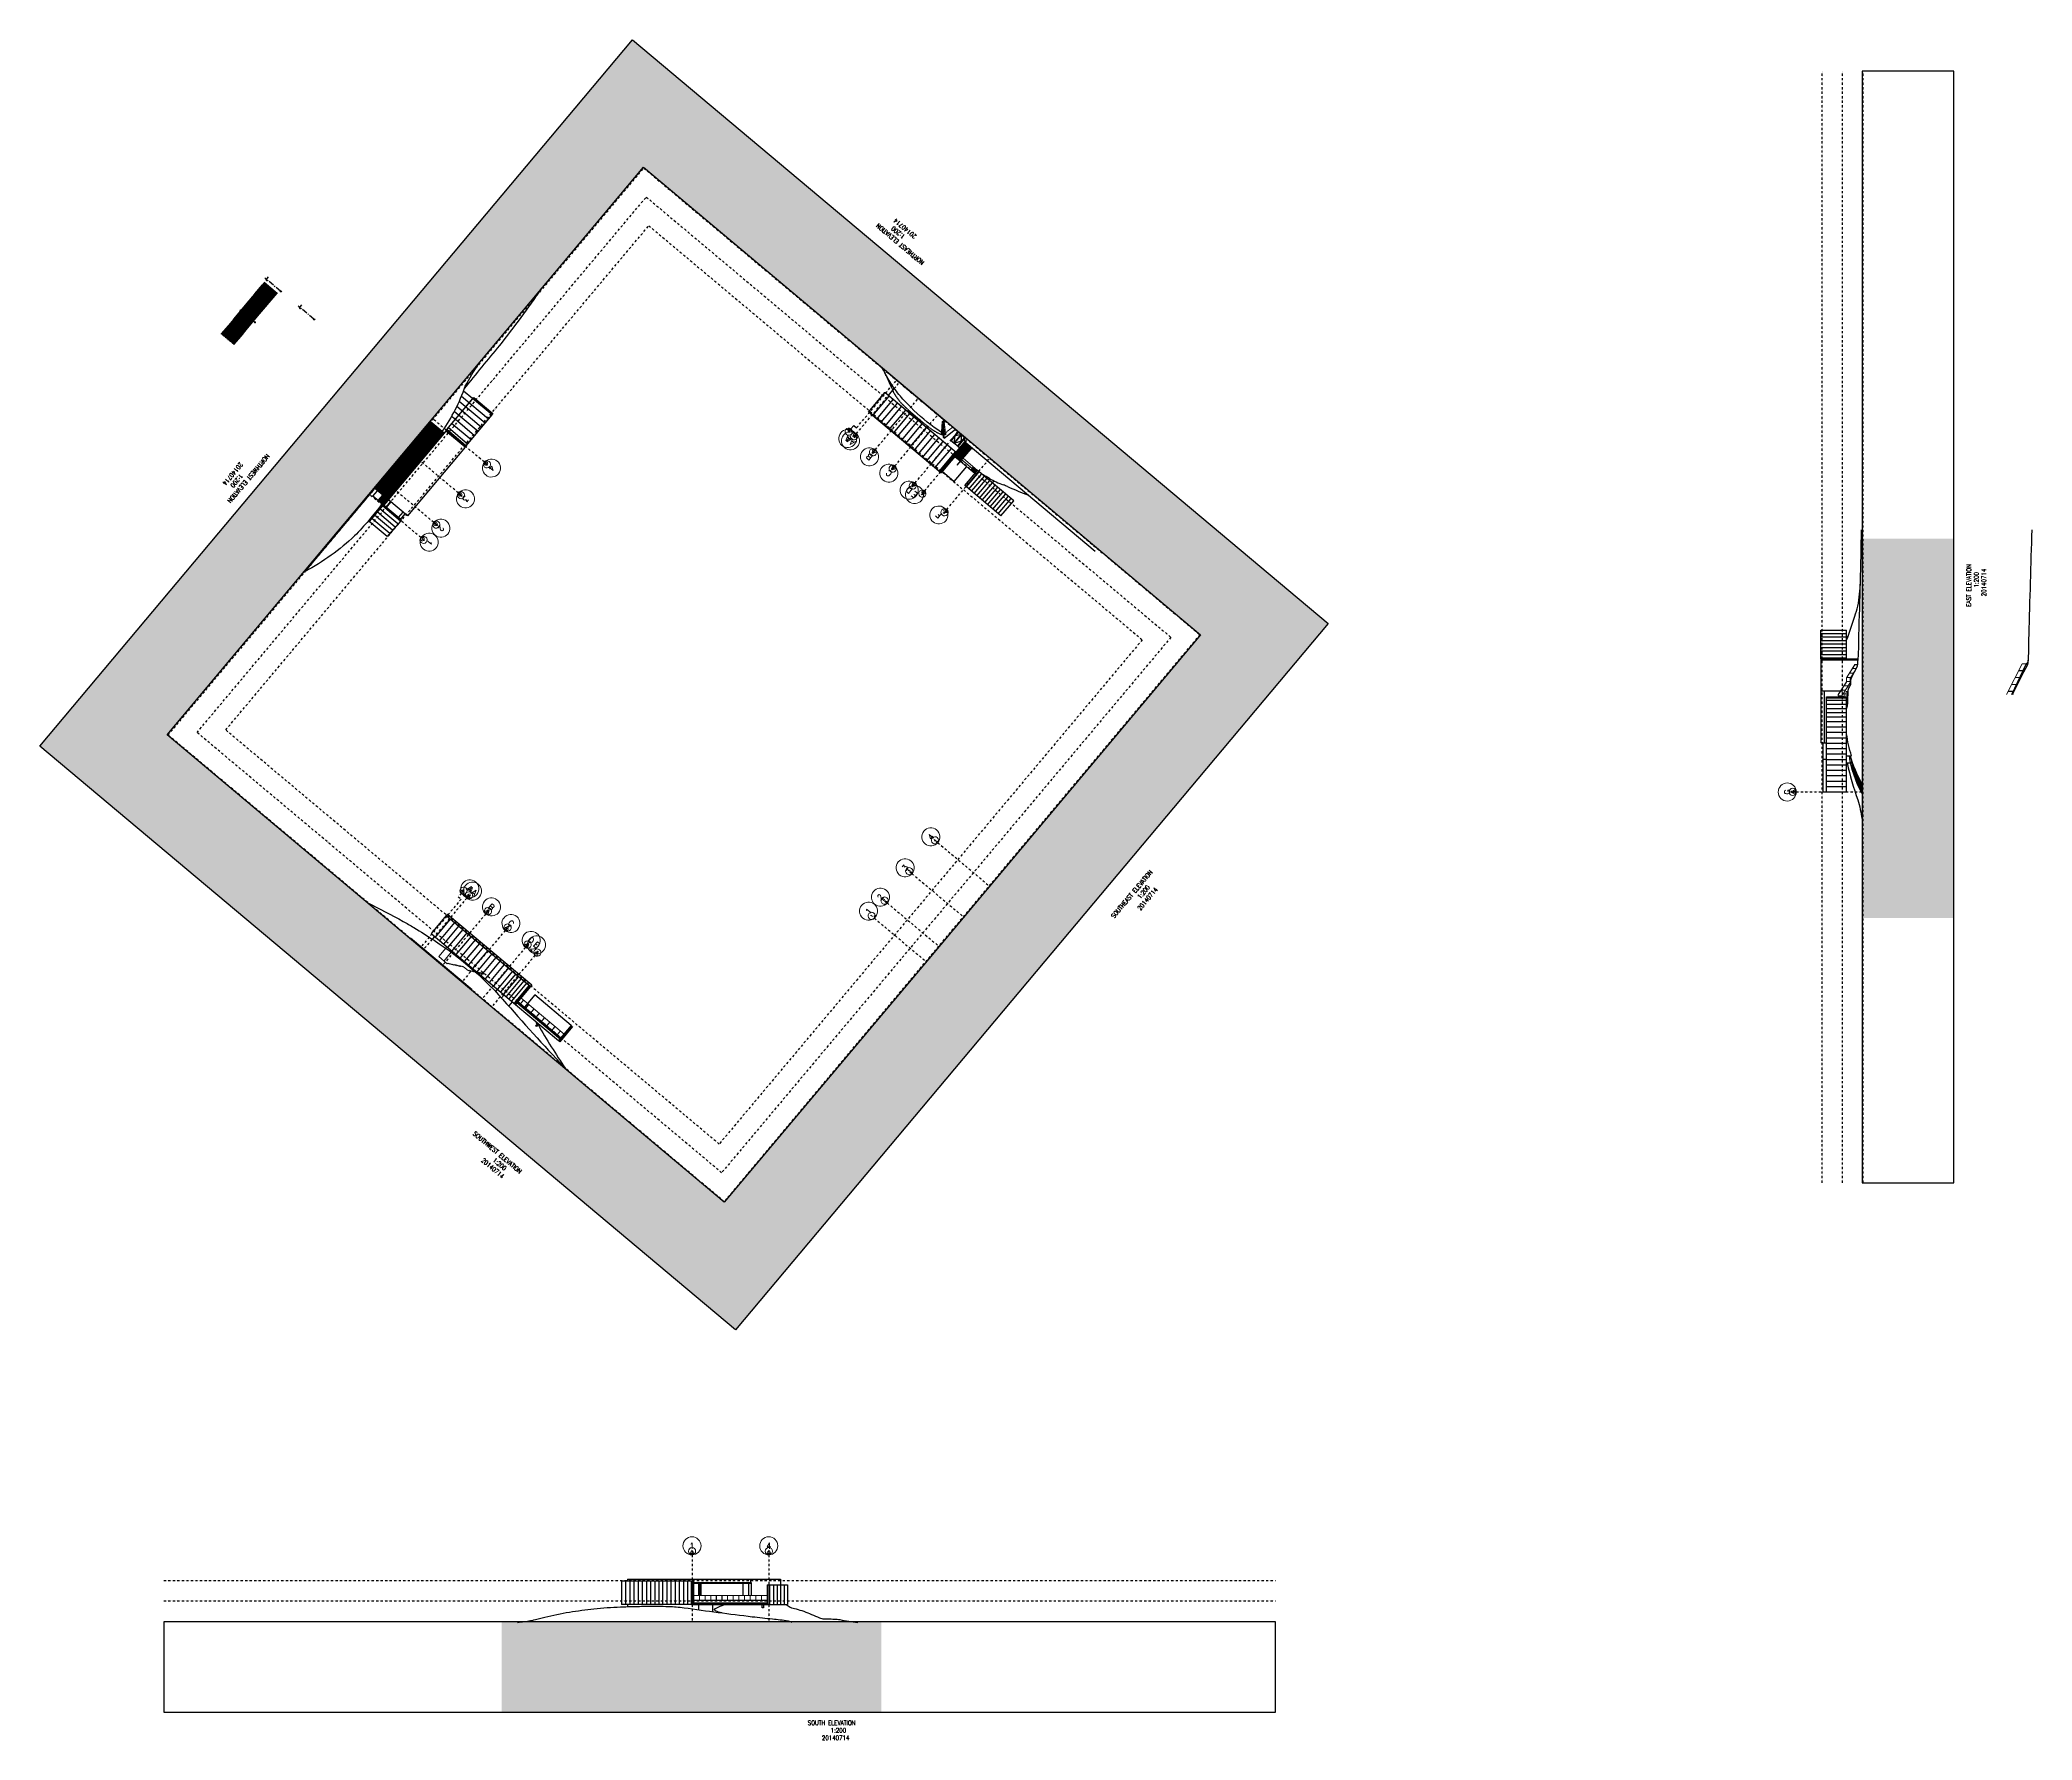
# Model space of a CAD drawing. Header units: millimetres. Extents: x 834092093 to 834533152, y 817697564 to 818073953.
import ezdxf
from ezdxf.enums import TextEntityAlignment as Align

# ---------------------------------------------------------------- set-up
doc = ezdxf.new("R2010")
doc.units = ezdxf.units.MM
doc.header["$LTSCALE"] = 1000
doc.header["$MEASUREMENT"] = 0
for name, pattern in [('CENTER', [2, 1.25, -0.25, 0.25, -0.25]), ('DASHDOT', [1, 0.5, -0.25, 0, -0.25]), ('HIDDEN', [0.375, 0.25, -0.125]), ('HIDDEN2', [0.1875, 0.125, -0.0625])]:
    doc.linetypes.add(name, pattern=pattern)
for name, color, linetype in [('315 Door-hidden line', 9, 'HIDDEN'), ('3B52X_GBP_amendmentC', 150, 'Continuous'), ('E1', 1, 'Continuous'), ('E2', 2, 'Continuous'), ('E3', 3, 'Continuous'), ('E4', 4, 'Continuous'), ('E6', 6, 'Continuous'), ('E8', 8, 'Continuous'), ('Louvre', 1, 'Continuous'), ('VPA023_Grid-H', 7, 'DASHDOT'), ('VPA023_Grid-V', 7, 'DASHDOT'), ('VPA060_Hatch', 253, 'Continuous'), ('VPA220_Wall-Conc', 3, 'Continuous'), ('VPA223_Wall-Block', 6, 'Continuous'), ('VPA315_Door', 1, 'Continuous'), ('VPA417_Ext Cladding', 7, 'Continuous'), ('VPA802_Contour', 7, 'Continuous')]:
    doc.layers.add(name, color=color, linetype=linetype)
for name, color, linetype, lineweight, plot in [('VPA024_M 100', 6, 'Continuous', 9, False), ('VPA024_M 50', 6, 'Continuous', 9, False), ('VPA024_M 500', 6, 'Continuous', 9, False)]:
    doc.layers.add(name, color=color, linetype=linetype, lineweight=lineweight, plot=plot)
for name, color, linetype, lineweight in [('VPA024_M 200', 6, 'Continuous', 9), ('VPA040_Text', 1, 'Continuous', 9), ('VPA071_Rev Clouds_02', 3, 'Continuous', 35), ('VPA240_Stair_Ramp', 1, 'Continuous', 13), ('VPA342_Handrail', 1, 'Continuous', 9)]:
    doc.layers.add(name, color=color, linetype=linetype, lineweight=lineweight)
doc.styles.add('ROMANS', font='romans.shx', dxfattribs={"width": 0.8})
doc.styles.get("Standard").update_dxf_attribs({"font": 'txt.shx', "width": 0.8})
pattern_1 = [(230, (834226346.4, 818039154.67), (55.58133, -128.22623), [0, -125])]

# ---------------------------------------------------------------- blocks, each defined once
blk = doc.blocks.new('CNO 500')
at = {"layer": 'VPA024_M 500', "linetype": 'Continuous'}
blk.add_ellipse((0, 0), major_axis=(2000, 1), ratio=0.9999998, start_param=0.0002588, end_param=6.2834441, dxfattribs=at)
at = {"layer": 'VPA024_M 500', "oblique": 360, "width": 1}
blk.add_attdef('NO.', text='', height=1286, rotation=0.00001, dxfattribs=at).set_placement((0, 0), align=Align.MIDDLE_CENTER)
blk = doc.blocks.new('CNO 200')
at = {"layer": 'VPA024_M 200', "color": 6, "linetype": 'Continuous'}
blk.add_ellipse((0, 0), major_axis=(800, 1), ratio=0.9999999, start_param=-0.0008294, end_param=6.2823559, dxfattribs=at)
at = {"layer": 'VPA024_M 200', "color": 6, "oblique": 0, "width": 1}
blk.add_attdef('NO.', text='', height=514, rotation=0, dxfattribs=at).set_placement((0, 0), align=Align.MIDDLE_CENTER)
blk = doc.blocks.new('CNO 100')
at = {"layer": 'VPA024_M 100', "linetype": 'Continuous'}
blk.add_ellipse((0, 0), major_axis=(400, 0), ratio=0.9999997, start_param=0.0007557, end_param=6.283941, dxfattribs=at)
at = {"layer": 'VPA024_M 100', "oblique": 360, "width": 1}
blk.add_attdef('NO.', text='', height=257, dxfattribs=at).set_placement((0, 0), align=Align.MIDDLE_CENTER)
blk = doc.blocks.new('CNO 50')
at = {"layer": 'VPA024_M 50', "linetype": 'Continuous'}
blk.add_ellipse((-1782, 954), major_axis=(200, 0), ratio=0.9999997, start_param=0.0017626, end_param=6.2849479, dxfattribs=at)
at = {"layer": 'VPA024_M 50', "oblique": 360, "width": 1}
blk.add_attdef('NO.', text='', height=129, dxfattribs=at).set_placement((-1782, 954), align=Align.MIDDLE_CENTER)
blk = doc.blocks.new('A$C32E73D96')
at = {"layer": 'VPA060_Hatch', "ltscale": 500}
for points in [[(275, -700), (275, -2225), (2175, -2225), (2175, -700)], [(325, -725), (2125, -725)], [(325, -775), (2125, -775)], [(325, -825), (2125, -825)], [(325, -875), (2125, -875)], [(325, -925), (2125, -925)], [(325, -975), (2125, -975)], [(325, -1025), (2125, -1025)], [(325, -1075), (2125, -1075)], [(325, -1125), (2125, -1125)], [(325, -1175), (2125, -1175)], [(325, -1225), (2125, -1225)], [(325, -1275), (2125, -1275)], [(325, -1325), (2125, -1325)], [(325, -1375), (2125, -1375)], [(325, -1425), (2125, -1425)], [(325, -1475), (2125, -1475)], [(325, -1525), (2125, -1525)], [(325, -1575), (2125, -1575)], [(325, -1625), (2125, -1625)], [(325, -1675), (2125, -1675)], [(325, -1725), (2125, -1725)], [(325, -1775), (2125, -1775)], [(325, -1825), (2125, -1825)], [(325, -1875), (2125, -1875)], [(325, -1925), (2125, -1925)], [(325, -1975), (2125, -1975)], [(325, -2025), (2125, -2025)], [(325, -2075), (2125, -2075)], [(325, -2125), (2125, -2125)], [(4667, -700), (4667, -2375), (6392, -2375), (6392, -700)], [(4717, -775), (6342, -775)], [(4717, -825), (6342, -825)], [(4717, -875), (6342, -875)], [(4717, -925), (6342, -925)], [(4717, -975), (6342, -975)], [(4717, -1025), (6342, -1025)], [(4717, -1075), (6342, -1075)], [(4717, -1125), (6342, -1125)], [(4717, -1175), (6342, -1175)], [(4717, -1225), (6342, -1225)], [(4717, -1275), (6342, -1275)], [(4717, -1325), (6342, -1325)], [(4717, -1375), (6342, -1375)], [(4717, -1425), (6342, -1425)], [(4717, -1475), (6342, -1475)], [(4717, -1525), (6342, -1525)], [(4717, -1575), (6342, -1575)], [(4717, -1625), (6342, -1625)], [(4717, -1675), (6342, -1675)], [(4717, -1725), (6342, -1725)], [(4717, -1775), (6342, -1775)], [(4717, -1825), (6342, -1825)], [(4717, -1875), (6342, -1875)], [(4717, -1925), (6342, -1925)], [(4717, -1975), (6342, -1975)], [(4717, -2025), (6342, -2025)], [(4717, -2075), (6342, -2075)], [(4717, -2125), (6342, -2125)], [(4717, -2175), (6342, -2175)], [(4717, -2225), (6342, -2225)], [(4717, -2275), (6342, -2275)]]:
    blk.add_lwpolyline(points, dxfattribs=at)
at = {"layer": 'VPA220_Wall-Conc', "color": 1, "ltscale": 500}
for points in [[(325, -2175), (2125, -2175), (2125, -725), (325, -725)], [(4717, -2325), (6342, -2325), (6342, -725), (4717, -725)]]:
    blk.add_lwpolyline(points, close=True, dxfattribs=at)
blk = doc.blocks.new('A$C265861A9')
at = {"layer": 'E1'}
for p, q in [((0, 3220), (0, 2965)), ((0, 2955), (0, 2855)), ((0, 2940), (0, 2825)), ((0, 2815), (0, 2715)), ((0, 2800), (0, 2685)), ((0, 2675), (0, 2575)), ((0, 2660), (0, 2545)), ((0, 2535), (0, 2435)), ((0, 2520), (0, 2405)), ((0, 2395), (0, 2295)), ((0, 2380), (0, 2265)), ((0, 2255), (0, 2155)), ((0, 2240), (0, 2125)), ((0, 2115), (0, 2015)), ((0, 2100), (0, 1985)), ((0, 1975), (0, 1875)), ((0, 1960), (0, 1845)), ((0, 1835), (0, 1735)), ((0, 1820), (0, 1705)), ((0, 1695), (0, 1595)), ((0, 1680), (0, 1565)), ((0, 1555), (0, 1455)), ((0, 1540), (0, 1425)), ((0, 1415), (0, 1315)), ((0, 1400), (0, 1285)), ((0, 1275), (0, 1175)), ((0, 1260), (0, 1145)), ((0, 1135), (0, 1035)), ((0, 1120), (0, 1005)), ((0, 995), (0, 895)), ((0, 980), (0, 865)), ((0, 855), (0, 755)), ((0, 840), (0, 725)), ((0, 715), (0, 615)), ((0, 700), (0, 585)), ((0, 575), (0, 475)), ((0, 560), (0, 445)), ((0, 435), (0, 335)), ((0, 420), (0, 305)), ((0, 295), (0, 195)), ((0, 280), (0, 165)), ((0, 155), (0, 55)), ((0, 140), (0, 25)), ((50, 3220), (50, 3105)), ((50, 3195), (1305, 3195)), ((50, 3080), (50, 2965)), ((50, 2940), (50, 2855)), ((50, 2940), (50, 2825)), ((50, 2800), (50, 2715)), ((50, 2800), (50, 2685)), ((50, 2660), (50, 2575)), ((50, 2660), (50, 2545)), ((50, 2520), (50, 2435)), ((50, 2520), (50, 2405)), ((50, 2380), (50, 2295)), ((50, 2380), (50, 2265)), ((50, 2240), (50, 2155)), ((50, 2240), (50, 2125)), ((50, 2100), (50, 2015)), ((50, 2100), (50, 1985)), ((50, 1960), (50, 1875)), ((50, 1960), (50, 1845)), ((50, 1820), (50, 1735)), ((50, 1820), (50, 1705)), ((50, 1717), (1305, 1717)), ((50, 1680), (50, 1595)), ((50, 1680), (50, 1565)), ((50, 1668), (1305, 1668)), ((50, 1540), (50, 1455)), ((50, 1540), (50, 1425)), ((50, 1400), (50, 1315)), ((50, 1400), (50, 1285)), ((50, 1260), (50, 1175)), ((50, 1260), (50, 1145)), ((50, 1120), (50, 1035)), ((50, 1120), (50, 1005)), ((50, 980), (50, 895)), ((50, 980), (50, 865)), ((50, 840), (50, 755)), ((50, 840), (50, 725)), ((50, 700), (50, 615)), ((50, 700), (50, 585)), ((50, 560), (50, 475)), ((50, 560), (50, 445)), ((50, 420), (50, 335)), ((50, 420), (50, 305)), ((50, 280), (50, 195)), ((50, 280), (50, 165)), ((50, 140), (50, 50)), ((2610, 50), (50, 50)), ((1305, 3220), (1305, 3105)), ((1305, 3080), (1305, 2965)), ((1305, 2940), (1305, 2825)), ((1305, 2800), (1305, 2685)), ((1305, 2660), (1305, 2545)), ((1305, 2520), (1305, 2405)), ((1305, 2380), (1305, 2265)), ((1305, 2240), (1305, 2125)), ((1305, 2100), (1305, 1985)), ((1305, 1960), (1305, 1845)), ((1305, 1820), (1305, 1705)), ((1305, 1680), (1305, 1565)), ((1305, 1540), (1305, 1425)), ((1305, 1400), (1305, 1285)), ((1305, 1260), (1305, 1145)), ((1305, 1120), (1305, 1005)), ((1305, 980), (1305, 865)), ((1305, 840), (1305, 725)), ((1305, 700), (1305, 585)), ((1305, 560), (1305, 445)), ((1305, 420), (1305, 305)), ((1305, 280), (1305, 165)), ((1305, 140), (1305, 50)), ((1355, 3220), (1355, 3105)), ((1355, 3195), (2610, 3195)), ((1355, 3080), (1355, 2965)), ((1355, 2940), (1355, 2825)), ((1355, 2800), (1355, 2685)), ((1355, 2660), (1355, 2545)), ((1355, 2520), (1355, 2405)), ((1355, 2380), (1355, 2265)), ((1355, 2240), (1355, 2125)), ((1355, 2100), (1355, 1985)), ((1355, 1960), (1355, 1845)), ((1355, 1820), (1355, 1705)), ((1355, 1717), (2610, 1717)), ((1355, 1680), (1355, 1565)), ((1355, 1668), (2610, 1668)), ((1355, 1540), (1355, 1425)), ((1355, 1400), (1355, 1285)), ((1355, 1260), (1355, 1145)), ((1355, 1120), (1355, 1005)), ((1355, 980), (1355, 865)), ((1355, 840), (1355, 725)), ((1355, 700), (1355, 585)), ((1355, 560), (1355, 445)), ((1355, 420), (1355, 305)), ((1355, 280), (1355, 165)), ((1355, 140), (1355, 50)), ((2610, 3220), (2610, 3105)), ((2610, 3080), (2610, 2965)), ((2610, 2940), (2610, 2825)), ((2610, 2800), (2610, 2685)), ((2610, 2660), (2610, 2545)), ((2610, 2520), (2610, 2405)), ((2610, 2380), (2610, 2265)), ((2610, 2240), (2610, 2125)), ((2610, 2100), (2610, 1985)), ((2610, 1960), (2610, 1845)), ((2610, 1820), (2610, 1705)), ((2610, 1680), (2610, 1565)), ((2610, 1540), (2610, 1425)), ((2610, 1400), (2610, 1285)), ((2610, 1260), (2610, 1145)), ((2610, 1120), (2610, 1005)), ((2610, 980), (2610, 865)), ((2610, 840), (2610, 725)), ((2610, 700), (2610, 585)), ((2610, 560), (2610, 445)), ((2610, 420), (2610, 305)), ((2610, 280), (2610, 165)), ((2610, 140), (2610, 25)), ((2610, 0), (2660, 0)), ((2660, 3220), (2660, 2965)), ((2660, 2940), (2660, 2825)), ((2660, 2800), (2660, 2685)), ((2660, 2660), (2660, 2545)), ((2660, 2520), (2660, 2405)), ((2660, 2380), (2660, 2265)), ((2660, 2240), (2660, 2125)), ((2660, 2100), (2660, 1985)), ((2660, 1960), (2660, 1845)), ((2660, 1820), (2660, 1705)), ((2660, 1680), (2660, 1565)), ((2660, 1540), (2660, 1425)), ((2660, 1400), (2660, 1285)), ((2660, 1260), (2660, 1145)), ((2660, 1120), (2660, 1005)), ((2660, 980), (2660, 865)), ((2660, 840), (2660, 725)), ((2660, 700), (2660, 585)), ((2660, 560), (2660, 445)), ((2660, 420), (2660, 0))]:
    blk.add_line(p, q, dxfattribs=at)
at = {"layer": 'E3'}
for points in [[(0, 3245), (0, 3220), (2660, 3220), (2660, 3245)], [(0, 3105), (0, 3080), (2660, 3080), (2660, 3105)], [(0, 2965), (0, 2940), (2660, 2940), (2660, 2965)], [(0, 2825), (0, 2800), (2660, 2800), (2660, 2825)], [(0, 2685), (0, 2660), (2660, 2660), (2660, 2685)], [(0, 2545), (0, 2520), (2660, 2520), (2660, 2545)], [(0, 2405), (0, 2380), (2660, 2380), (2660, 2405)], [(0, 2265), (0, 2240), (2660, 2240), (2660, 2265)], [(0, 2125), (0, 2100), (2660, 2100), (2660, 2125)], [(0, 1985), (0, 1960), (2660, 1960), (2660, 1985)], [(0, 1845), (0, 1820), (2660, 1820), (2660, 1845)], [(0, 1705), (0, 1680), (2660, 1680), (2660, 1705)], [(0, 1565), (0, 1540), (2660, 1540), (2660, 1565)], [(0, 1425), (0, 1400), (2660, 1400), (2660, 1425)], [(0, 1285), (0, 1260), (2660, 1260), (2660, 1285)], [(0, 1145), (0, 1120), (2660, 1120), (2660, 1145)], [(0, 1005), (0, 980), (2660, 980), (2660, 1005)], [(0, 865), (0, 840), (2660, 840), (2660, 865)], [(0, 725), (0, 700), (2660, 700), (2660, 725)], [(0, 585), (0, 560), (2660, 560), (2660, 585)], [(0, 445), (0, 420), (2660, 420), (2660, 445)], [(0, 305), (0, 280), (2610, 280), (2610, 305)], [(0, 165), (0, 140), (2610, 140), (2610, 165)], [(0, 25), (0, 0), (2610, 0), (2610, 25)], [(0, 25), (0, 0), (2610, 0), (2610, 25)]]:
    blk.add_lwpolyline(points, close=True, dxfattribs=at)
blk = doc.blocks.new('Deco Fins')
at = {"lineweight": 5}
blk.add_line((146792, 74791), (146817, 74791), dxfattribs=at)
at = {"layer": 'E1', "lineweight": 5}
for p, q in [((144857, 83461), (144972, 83461)), ((144857, 83361), (144972, 83361)), ((144857, 81341), (144972, 81341)), ((144857, 81241), (144972, 81241)), ((144857, 79421), (144972, 79421)), ((144997, 83461), (145112, 83461)), ((144997, 83361), (145112, 83361)), ((144997, 81341), (145112, 81341)), ((144997, 81241), (145112, 81241)), ((144997, 79421), (145112, 79421)), ((145137, 83461), (145252, 83461)), ((145137, 83361), (145252, 83361)), ((145137, 81341), (145252, 81341)), ((145137, 81241), (145252, 81241)), ((145137, 79421), (145252, 79421)), ((145262, 81231), (145362, 81231)), ((145277, 83461), (145392, 83461)), ((145277, 83361), (145392, 83361)), ((145277, 81341), (145392, 81341)), ((145277, 81241), (145392, 81241)), ((145277, 81231), (145392, 81231)), ((145277, 81181), (145362, 81181)), ((145277, 81181), (145392, 81181)), ((145277, 79481), (145392, 79481)), ((145277, 79431), (145392, 79431)), ((145277, 79421), (145392, 79421)), ((145402, 81231), (145502, 81231)), ((145417, 83461), (145532, 83461)), ((145417, 83361), (145532, 83361)), ((145417, 81341), (145532, 81341)), ((145417, 81241), (145532, 81241)), ((145417, 81231), (145532, 81231)), ((145417, 81181), (145502, 81181)), ((145417, 81181), (145532, 81181)), ((145417, 79481), (145532, 79481)), ((145417, 79431), (145532, 79431)), ((145417, 79421), (145532, 79421)), ((145542, 81231), (145642, 81231)), ((145557, 83461), (145672, 83461)), ((145557, 83361), (145672, 83361)), ((145557, 81341), (145672, 81341)), ((145557, 81241), (145672, 81241)), ((145557, 81231), (145672, 81231)), ((145557, 81181), (145642, 81181)), ((145557, 81181), (145672, 81181)), ((145557, 79481), (145672, 79481)), ((145557, 79431), (145672, 79431)), ((145557, 79421), (145672, 79421)), ((145682, 81231), (145782, 81231)), ((145697, 83461), (145812, 83461)), ((145697, 83361), (145812, 83361)), ((145697, 81341), (145812, 81341)), ((145697, 81241), (145812, 81241)), ((145697, 81231), (145812, 81231)), ((145697, 81181), (145782, 81181)), ((145697, 81181), (145812, 81181)), ((145697, 79481), (145812, 79481)), ((145697, 79431), (145812, 79431)), ((145697, 79421), (145812, 79421)), ((145822, 81231), (145922, 81231)), ((145837, 83461), (145952, 83461)), ((145837, 83361), (145952, 83361)), ((145837, 81341), (145952, 81341)), ((145837, 81241), (145952, 81241)), ((145837, 81231), (145952, 81231)), ((145837, 81181), (145922, 81181)), ((145837, 81181), (145952, 81181)), ((145837, 79481), (145952, 79481)), ((145837, 79431), (145952, 79431)), ((145837, 79421), (145952, 79421)), ((145962, 81231), (146062, 81231)), ((145977, 83461), (146092, 83461)), ((145977, 83361), (146092, 83361)), ((145977, 81341), (146092, 81341)), ((145977, 81241), (146092, 81241)), ((145977, 81231), (146092, 81231)), ((145977, 81181), (146062, 81181)), ((145977, 81181), (146092, 81181)), ((145977, 79481), (146092, 79481)), ((145977, 79431), (146092, 79431)), ((145977, 79421), (146092, 79421)), ((146102, 81231), (146202, 81231)), ((146117, 83461), (146232, 83461)), ((146117, 83361), (146232, 83361)), ((146117, 81341), (146232, 81341)), ((146117, 81241), (146232, 81241)), ((146117, 81231), (146232, 81231)), ((146117, 81181), (146202, 81181)), ((146117, 81181), (146232, 81181)), ((146117, 79481), (146232, 79481)), ((146117, 79431), (146232, 79431)), ((146117, 79421), (146232, 79421)), ((146242, 81231), (146342, 81231)), ((146257, 83461), (146372, 83461)), ((146257, 83361), (146372, 83361)), ((146257, 81341), (146372, 81341)), ((146257, 81241), (146372, 81241)), ((146257, 81231), (146372, 81231)), ((146257, 81181), (146342, 81181)), ((146257, 81181), (146372, 81181)), ((146257, 79481), (146372, 79481)), ((146257, 79431), (146372, 79431)), ((146257, 79421), (146372, 79421)), ((146382, 81231), (146482, 81231)), ((146397, 83461), (146512, 83461)), ((146397, 83361), (146512, 83361)), ((146397, 81341), (146512, 81341)), ((146397, 81241), (146512, 81241)), ((146397, 81231), (146512, 81231)), ((146397, 81181), (146482, 81181)), ((146397, 81181), (146512, 81181)), ((146397, 79481), (146512, 79481)), ((146397, 79431), (146512, 79431)), ((146397, 79421), (146512, 79421)), ((146522, 81231), (146622, 81231)), ((146537, 83461), (146652, 83461)), ((146537, 83361), (146652, 83361)), ((146537, 81341), (146652, 81341)), ((146537, 81241), (146652, 81241)), ((146537, 81231), (146652, 81231)), ((146537, 81181), (146622, 81181)), ((146537, 81181), (146652, 81181)), ((146537, 79481), (146652, 79481)), ((146537, 79431), (146652, 79431)), ((146537, 79421), (146652, 79421)), ((146662, 81231), (146762, 81231)), ((146677, 83461), (146792, 83461)), ((146677, 83361), (146792, 83361)), ((146677, 81341), (146792, 81341)), ((146677, 81241), (146792, 81241)), ((146677, 81231), (146792, 81231)), ((146677, 81181), (146762, 81181)), ((146677, 81181), (146792, 81181)), ((146677, 79481), (146792, 79481)), ((146677, 79431), (146792, 79431)), ((146677, 79421), (146792, 79421)), ((146802, 81231), (146902, 81231)), ((146817, 83461), (146932, 83461)), ((146817, 83361), (146932, 83361)), ((146817, 81341), (146932, 81341)), ((146817, 81241), (146932, 81241)), ((146817, 81231), (146932, 81231)), ((146817, 81181), (146902, 81181)), ((146817, 81181), (146932, 81181)), ((146817, 79481), (146932, 79481)), ((146817, 79431), (146932, 79431)), ((146817, 79421), (146932, 79421)), ((146942, 81231), (147042, 81231)), ((146957, 83461), (147072, 83461)), ((146957, 83361), (147072, 83361)), ((146957, 81341), (147072, 81341)), ((146957, 81241), (147072, 81241)), ((146957, 81231), (147072, 81231)), ((146957, 81181), (147042, 81181)), ((146957, 81181), (147072, 81181)), ((146957, 79481), (147072, 79481)), ((146957, 79431), (147072, 79431)), ((146957, 79421), (147072, 79421)), ((147082, 81231), (147182, 81231)), ((147097, 83461), (147212, 83461)), ((147097, 83361), (147212, 83361)), ((147097, 81341), (147212, 81341)), ((147097, 81241), (147212, 81241)), ((147097, 81231), (147212, 81231)), ((147097, 81181), (147182, 81181)), ((147097, 81181), (147212, 81181)), ((147097, 79481), (147212, 79481)), ((147097, 79431), (147212, 79431)), ((147097, 79421), (147212, 79421)), ((147222, 81231), (147322, 81231)), ((147237, 83461), (147352, 83461)), ((147237, 83361), (147352, 83361)), ((147237, 81341), (147352, 81341)), ((147237, 81241), (147352, 81241)), ((147237, 81231), (147352, 81231)), ((147237, 81181), (147322, 81181)), ((147237, 81181), (147352, 81181)), ((147237, 79481), (147352, 79481)), ((147237, 79431), (147352, 79431)), ((147237, 79421), (147352, 79421)), ((147362, 81231), (147462, 81231)), ((147377, 83461), (147492, 83461)), ((147377, 83361), (147492, 83361)), ((147377, 81341), (147492, 81341)), ((147377, 81241), (147492, 81241)), ((147377, 81231), (147492, 81231)), ((147377, 81181), (147462, 81181)), ((147377, 81181), (147492, 81181)), ((147377, 79481), (147492, 79481)), ((147377, 79431), (147492, 79431)), ((147377, 79421), (147492, 79421)), ((147502, 81231), (147602, 81231)), ((147517, 83461), (147632, 83461)), ((147517, 83361), (147632, 83361)), ((147517, 81341), (147632, 81341)), ((147517, 81241), (147632, 81241)), ((147517, 81231), (147632, 81231)), ((147517, 81181), (147602, 81181)), ((147517, 81181), (147632, 81181)), ((147517, 79481), (147632, 79481)), ((147517, 79431), (147632, 79431)), ((147517, 79421), (147632, 79421)), ((147642, 81231), (147742, 81231)), ((147657, 83461), (147772, 83461)), ((147657, 83361), (147772, 83361)), ((147657, 81341), (147772, 81341)), ((147657, 81241), (147772, 81241)), ((147657, 81231), (147772, 81231)), ((147657, 81181), (147742, 81181)), ((147657, 81181), (147772, 81181)), ((147657, 79481), (147772, 79481)), ((147657, 79431), (147772, 79431)), ((147657, 79421), (147772, 79421)), ((147782, 81231), (147882, 81231)), ((147797, 83461), (147912, 83461)), ((147797, 83361), (147912, 83361)), ((147797, 81341), (147912, 81341)), ((147797, 81241), (147912, 81241)), ((147797, 81231), (147912, 81231)), ((147797, 81181), (147882, 81181)), ((147797, 81181), (147912, 81181)), ((147797, 79481), (147912, 79481)), ((147797, 79431), (147912, 79431)), ((147797, 79421), (147912, 79421)), ((147922, 81231), (148022, 81231)), ((147937, 83461), (148052, 83461)), ((147937, 83361), (148052, 83361)), ((147937, 81341), (148052, 81341)), ((147937, 81241), (148052, 81241)), ((147937, 81231), (148052, 81231)), ((147937, 81181), (148022, 81181)), ((147937, 81181), (148052, 81181)), ((147937, 79481), (148052, 79481)), ((147937, 79431), (148052, 79431)), ((147937, 79421), (148052, 79421)), ((148062, 81231), (148162, 81231)), ((148077, 83461), (148192, 83461)), ((148077, 83361), (148192, 83361)), ((148077, 81341), (148192, 81341)), ((148077, 81241), (148192, 81241)), ((148077, 81231), (148192, 81231)), ((148077, 81181), (148162, 81181)), ((148077, 81181), (148192, 81181)), ((148077, 79481), (148192, 79481)), ((148077, 79431), (148497, 79431)), ((148077, 79421), (148192, 79421)), ((148202, 81231), (148302, 81231)), ((148217, 83461), (148332, 83461)), ((148217, 83361), (148332, 83361)), ((148217, 81341), (148332, 81341)), ((148217, 81241), (148332, 81241)), ((148217, 81231), (148332, 81231)), ((148217, 81181), (148302, 81181)), ((148217, 81181), (148332, 81181)), ((148217, 79481), (148332, 79481)), ((148217, 79421), (148332, 79421)), ((148342, 81231), (148442, 81231)), ((148357, 83461), (148472, 83461)), ((148357, 83361), (148472, 83361)), ((148357, 81341), (148472, 81341)), ((148357, 81241), (148472, 81241)), ((148357, 81231), (148472, 81231)), ((148357, 81181), (148472, 81181)), ((148357, 79481), (148472, 79481)), ((148357, 79421), (148472, 79421)), ((148497, 79481), (148497, 79431)), ((144857, 79321), (144972, 79321)), ((144857, 77101), (144972, 77101)), ((144857, 77001), (144972, 77001)), ((144997, 79321), (145112, 79321)), ((144997, 77101), (145112, 77101)), ((144997, 77001), (145112, 77001)), ((145137, 79321), (145252, 79321)), ((145137, 77101), (145252, 77101)), ((145137, 77001), (145252, 77001)), ((145277, 79321), (145392, 79321)), ((145277, 77101), (145392, 77101)), ((145277, 77001), (145392, 77001)), ((145417, 79321), (145532, 79321)), ((145417, 77101), (145532, 77101)), ((145417, 77001), (145532, 77001)), ((145557, 79321), (145672, 79321)), ((145557, 77101), (145672, 77101)), ((145557, 77001), (145672, 77001)), ((145697, 79321), (145812, 79321)), ((145697, 77101), (145812, 77101)), ((145697, 77001), (145812, 77001)), ((145837, 79321), (145952, 79321)), ((145837, 77101), (145952, 77101)), ((145837, 77001), (145952, 77001)), ((145977, 79321), (146092, 79321)), ((145977, 77101), (146092, 77101)), ((145977, 77001), (146092, 77001)), ((146117, 79321), (146232, 79321)), ((146117, 77101), (146232, 77101)), ((146117, 77001), (146232, 77001)), ((146257, 79321), (146372, 79321)), ((146257, 77101), (146372, 77101)), ((146257, 77001), (146372, 77001)), ((146397, 79321), (146512, 79321)), ((146397, 77101), (146512, 77101)), ((146397, 77001), (146512, 77001)), ((146537, 79321), (146652, 79321)), ((146537, 77101), (146652, 77101)), ((146537, 77001), (146652, 77001)), ((146677, 79321), (146792, 79321)), ((146677, 77101), (146792, 77101)), ((146677, 77001), (146792, 77001)), ((146817, 79321), (146932, 79321)), ((146817, 77101), (146932, 77101)), ((146817, 77001), (146932, 77001)), ((146957, 79321), (147072, 79321)), ((146957, 77101), (147072, 77101)), ((146957, 77001), (147072, 77001)), ((147097, 79321), (147212, 79321)), ((147097, 77101), (147212, 77101)), ((147097, 77001), (147212, 77001)), ((147237, 79321), (147352, 79321)), ((147237, 77101), (147352, 77101)), ((147237, 77001), (147352, 77001)), ((147377, 79321), (147492, 79321)), ((147377, 77101), (147492, 77101)), ((147377, 77001), (147492, 77001)), ((147517, 79321), (147632, 79321)), ((147517, 77101), (147632, 77101)), ((147517, 77001), (147632, 77001)), ((147657, 79321), (147772, 79321)), ((147657, 77101), (147772, 77101)), ((147657, 77001), (147772, 77001)), ((147797, 79321), (147912, 79321)), ((147797, 77101), (147912, 77101)), ((147797, 77001), (147912, 77001)), ((147937, 79321), (148052, 79321)), ((147937, 77101), (148052, 77101)), ((147937, 77001), (148052, 77001)), ((148077, 79321), (148192, 79321)), ((148077, 77101), (148192, 77101)), ((148077, 77001), (148192, 77001)), ((148217, 79321), (148332, 79321)), ((148217, 77101), (148332, 77101)), ((148217, 77001), (148332, 77001)), ((148357, 79321), (148472, 79321)), ((148357, 77101), (148472, 77101)), ((148357, 77001), (148472, 77001)), ((144857, 74951), (144972, 74951)), ((144857, 74851), (144972, 74851)), ((144857, 72226), (145094, 72226)), ((144857, 72126), (145094, 72126)), ((144997, 74951), (145112, 74951)), ((144997, 74851), (145112, 74851)), ((145137, 74951), (145252, 74951)), ((145137, 74851), (145252, 74851)), ((145277, 74951), (145392, 74951)), ((145277, 74851), (145392, 74851)), ((145277, 74841), (145532, 74841)), ((145277, 74791), (145392, 74791)), ((145277, 73536), (145392, 73536)), ((145277, 73486), (145392, 73486)), ((145277, 72231), (145392, 72231)), ((145277, 72181), (145532, 72181)), ((145417, 74951), (145532, 74951)), ((145417, 74851), (145532, 74851)), ((145417, 74791), (145532, 74791)), ((145417, 73536), (145532, 73536)), ((145417, 73486), (145532, 73486)), ((145417, 72231), (145532, 72231)), ((145542, 74841), (145642, 74841)), ((145557, 74951), (145672, 74951)), ((145557, 74851), (145672, 74851)), ((145557, 74841), (145672, 74841)), ((145557, 74791), (145642, 74791)), ((145557, 74791), (145672, 74791)), ((145557, 73536), (145672, 73536)), ((145557, 73486), (145672, 73486)), ((145557, 72231), (145672, 72231)), ((145557, 72181), (145672, 72181)), ((145682, 74841), (145782, 74841)), ((145697, 74951), (145812, 74951)), ((145697, 74851), (145812, 74851)), ((145697, 74841), (145812, 74841)), ((145697, 74791), (145782, 74791)), ((145697, 74791), (145812, 74791)), ((145697, 73536), (145812, 73536)), ((145697, 73486), (145812, 73486)), ((145697, 72231), (145812, 72231)), ((145697, 72181), (145812, 72181)), ((145822, 74841), (145922, 74841)), ((145837, 74951), (145952, 74951)), ((145837, 74851), (145952, 74851)), ((145837, 74841), (145952, 74841)), ((145837, 74791), (145922, 74791)), ((145837, 74791), (145952, 74791)), ((145837, 73536), (145952, 73536)), ((145837, 73486), (145952, 73486)), ((145837, 72231), (145952, 72231)), ((145837, 72181), (145952, 72181)), ((145962, 74841), (146062, 74841)), ((145977, 74951), (146092, 74951)), ((145977, 74851), (146092, 74851)), ((145977, 74841), (146092, 74841)), ((145977, 74791), (146062, 74791)), ((145977, 74791), (146092, 74791)), ((145977, 73536), (146092, 73536)), ((145977, 73486), (146092, 73486)), ((145977, 72231), (146092, 72231)), ((145977, 72181), (146092, 72181)), ((146102, 74841), (146202, 74841)), ((146117, 74951), (146232, 74951)), ((146117, 74851), (146232, 74851)), ((146117, 74841), (146232, 74841)), ((146117, 74791), (146202, 74791)), ((146117, 74791), (146232, 74791)), ((146117, 73536), (146232, 73536)), ((146117, 73486), (146232, 73486)), ((146117, 72231), (146232, 72231)), ((146117, 72181), (146232, 72181)), ((146242, 74841), (146342, 74841)), ((146257, 74951), (146372, 74951)), ((146257, 74851), (146372, 74851)), ((146257, 74841), (146372, 74841)), ((146257, 74791), (146342, 74791)), ((146257, 74791), (146372, 74791)), ((146257, 73536), (146372, 73536)), ((146257, 73486), (146372, 73486)), ((146257, 72231), (146372, 72231)), ((146257, 72181), (146372, 72181)), ((146382, 74841), (146482, 74841)), ((146397, 74951), (146512, 74951)), ((146397, 74851), (146512, 74851)), ((146397, 74841), (146512, 74841)), ((146397, 74791), (146482, 74791)), ((146397, 74791), (146512, 74791)), ((146397, 73536), (146512, 73536)), ((146397, 73486), (146512, 73486)), ((146397, 72231), (146512, 72231)), ((146397, 72181), (146512, 72181)), ((146522, 74841), (146622, 74841)), ((146537, 74951), (146652, 74951)), ((146537, 74851), (146652, 74851)), ((146537, 74841), (146652, 74841)), ((146537, 74791), (146622, 74791)), ((146537, 74791), (146652, 74791)), ((146537, 73536), (146652, 73536)), ((146537, 73486), (146652, 73486)), ((146537, 72231), (146652, 72231)), ((146537, 72181), (146652, 72181)), ((146662, 74841), (146762, 74841)), ((146677, 74951), (146792, 74951)), ((146677, 74851), (146792, 74851)), ((146677, 74841), (146792, 74841)), ((146677, 74791), (146762, 74791)), ((146677, 74791), (146792, 74791)), ((146677, 73536), (146792, 73536)), ((146677, 73486), (146792, 73486)), ((146677, 72231), (146792, 72231)), ((146677, 72181), (146792, 72181)), ((146802, 74841), (146902, 74841)), ((146817, 74951), (146932, 74951)), ((146817, 74851), (146932, 74851)), ((146817, 74841), (146932, 74841)), ((146817, 74791), (146902, 74791)), ((146817, 74791), (146932, 74791)), ((146817, 73536), (146932, 73536)), ((146817, 73486), (146932, 73486)), ((146817, 72231), (146932, 72231)), ((146817, 72181), (146932, 72181)), ((146942, 74841), (147042, 74841)), ((146957, 74951), (147072, 74951)), ((146957, 74851), (147072, 74851)), ((146957, 74841), (147072, 74841)), ((146957, 74791), (147042, 74791)), ((146957, 74791), (147072, 74791)), ((146957, 73536), (147072, 73536)), ((146957, 73486), (147072, 73486)), ((146957, 72231), (147072, 72231)), ((146957, 72181), (147072, 72181)), ((147082, 74841), (147182, 74841)), ((147097, 74951), (147212, 74951)), ((147097, 74851), (147212, 74851)), ((147097, 74841), (147212, 74841)), ((147097, 74791), (147182, 74791)), ((147097, 74791), (147212, 74791)), ((147097, 73536), (147212, 73536)), ((147097, 73486), (147212, 73486)), ((147097, 72231), (147212, 72231)), ((147097, 72181), (147212, 72181)), ((147222, 74841), (147322, 74841)), ((147237, 74951), (147352, 74951)), ((147237, 74851), (147352, 74851)), ((147237, 74841), (147352, 74841)), ((147237, 74791), (147322, 74791)), ((147237, 74791), (147352, 74791)), ((147237, 73536), (147352, 73536)), ((147237, 73486), (147352, 73486)), ((147237, 72231), (147352, 72231)), ((147237, 72181), (147352, 72181)), ((147362, 74841), (147462, 74841)), ((147377, 74951), (147492, 74951)), ((147377, 74851), (147492, 74851)), ((147377, 74841), (147492, 74841)), ((147377, 74791), (147462, 74791)), ((147377, 74791), (147492, 74791)), ((147377, 73536), (147492, 73536)), ((147377, 73486), (147492, 73486)), ((147377, 72231), (147492, 72231)), ((147377, 72181), (147492, 72181)), ((147502, 74841), (147602, 74841)), ((147517, 74951), (147632, 74951)), ((147517, 74851), (147632, 74851)), ((147517, 74841), (147632, 74841)), ((147517, 74791), (147602, 74791)), ((147517, 74791), (147632, 74791)), ((147517, 73536), (147632, 73536)), ((147517, 73486), (147632, 73486)), ((147517, 72231), (147632, 72231)), ((147517, 72181), (147632, 72181)), ((147642, 74841), (147742, 74841)), ((147657, 74951), (147772, 74951)), ((147657, 74851), (147772, 74851)), ((147657, 74841), (147772, 74841)), ((147657, 74791), (147742, 74791)), ((147657, 74791), (147772, 74791)), ((147657, 73536), (147772, 73536)), ((147657, 73486), (147772, 73486)), ((147657, 72231), (147772, 72231)), ((147657, 72181), (147772, 72181)), ((147782, 74841), (147882, 74841)), ((147797, 74951), (147912, 74951)), ((147797, 74851), (147912, 74851)), ((147797, 74841), (147912, 74841)), ((147797, 74791), (147882, 74791)), ((147797, 74791), (147912, 74791)), ((147797, 73536), (147912, 73536)), ((147797, 73486), (147912, 73486)), ((147797, 72231), (147912, 72231)), ((147797, 72181), (147912, 72181)), ((147922, 74841), (148022, 74841)), ((147937, 74951), (148052, 74951)), ((147937, 74851), (148052, 74851)), ((147937, 74841), (148052, 74841)), ((147937, 74791), (148022, 74791)), ((147937, 74791), (148052, 74791)), ((147937, 73536), (148052, 73536)), ((147937, 73486), (148052, 73486)), ((147937, 72231), (148052, 72231)), ((147937, 72181), (148052, 72181)), ((148062, 74841), (148162, 74841)), ((148077, 74951), (148192, 74951)), ((148077, 74851), (148192, 74851)), ((148077, 74841), (148192, 74841)), ((148077, 74791), (148162, 74791)), ((148077, 74791), (148192, 74791)), ((148077, 73536), (148192, 73536)), ((148077, 73486), (148192, 73486)), ((148077, 72231), (148192, 72231)), ((148077, 72181), (148497, 72181)), ((148202, 74841), (148302, 74841)), ((148217, 74951), (148332, 74951)), ((148217, 74851), (148332, 74851)), ((148217, 74841), (148332, 74841)), ((148217, 74791), (148302, 74791)), ((148217, 74791), (148332, 74791)), ((148217, 73536), (148332, 73536)), ((148217, 73486), (148332, 73486)), ((148217, 72231), (148332, 72231)), ((148342, 74841), (148442, 74841)), ((148357, 74951), (148472, 74951)), ((148357, 74851), (148472, 74851)), ((148357, 74841), (148472, 74841)), ((148357, 74791), (148447, 74791)), ((148357, 73536), (148447, 73536)), ((148357, 73486), (148447, 73486)), ((148357, 72231), (148472, 72231)), ((148447, 72231), (148447, 74791)), ((148497, 72181), (148497, 72231)), ((144857, 69501), (144972, 69501)), ((144857, 69401), (144972, 69401)), ((144857, 69001), (144972, 69001)), ((144857, 68901), (144972, 68901)), ((144997, 69501), (145112, 69501)), ((144997, 69401), (145112, 69401)), ((144997, 69001), (145112, 69001)), ((144997, 68901), (145112, 68901)), ((145137, 69501), (145252, 69501)), ((145137, 69401), (145252, 69401)), ((145137, 69001), (145252, 69001)), ((145137, 68901), (145252, 68901)), ((145277, 69501), (145392, 69501)), ((145277, 69401), (145392, 69401)), ((145277, 69001), (145392, 69001)), ((145277, 68901), (145392, 68901)), ((145417, 69501), (145532, 69501)), ((145417, 69401), (145532, 69401)), ((145417, 69001), (145532, 69001)), ((145417, 68901), (145532, 68901)), ((145557, 69501), (145672, 69501)), ((145557, 69401), (145672, 69401)), ((145557, 69001), (145672, 69001)), ((145557, 68901), (145672, 68901)), ((145697, 69501), (145812, 69501)), ((145697, 69401), (145812, 69401)), ((145697, 69001), (145812, 69001)), ((145697, 68901), (145812, 68901)), ((145837, 69501), (145952, 69501)), ((145837, 69401), (145952, 69401)), ((145837, 69001), (145952, 69001)), ((145837, 68901), (145952, 68901)), ((145977, 69501), (146092, 69501)), ((145977, 69401), (146092, 69401)), ((145977, 69001), (146092, 69001)), ((145977, 68901), (146092, 68901)), ((146117, 69501), (146232, 69501)), ((146117, 69401), (146232, 69401)), ((146117, 69001), (146232, 69001)), ((146117, 68901), (146232, 68901)), ((146257, 69501), (146372, 69501)), ((146257, 69401), (146372, 69401)), ((146257, 69001), (146372, 69001)), ((146257, 68901), (146372, 68901)), ((146397, 69501), (146512, 69501)), ((146397, 69401), (146512, 69401)), ((146397, 69001), (146512, 69001)), ((146397, 68901), (146512, 68901)), ((146537, 69501), (146652, 69501)), ((146537, 69401), (146652, 69401)), ((146537, 69001), (146652, 69001)), ((146537, 68901), (146652, 68901)), ((146677, 69501), (146792, 69501)), ((146677, 69401), (146792, 69401)), ((146677, 69001), (146792, 69001)), ((146677, 68901), (146792, 68901)), ((146817, 69501), (146932, 69501)), ((146817, 69401), (146932, 69401)), ((146817, 69001), (146932, 69001)), ((146817, 68901), (146932, 68901)), ((146957, 69501), (147072, 69501)), ((146957, 69401), (147072, 69401)), ((146957, 69001), (147072, 69001)), ((146957, 68901), (147072, 68901)), ((147097, 69501), (147212, 69501)), ((147097, 69401), (147212, 69401)), ((147097, 69001), (147212, 69001)), ((147097, 68901), (147212, 68901)), ((147237, 69501), (147352, 69501)), ((147237, 69401), (147352, 69401)), ((147237, 69001), (147352, 69001)), ((147237, 68901), (147352, 68901)), ((147377, 69501), (147492, 69501)), ((147377, 69401), (147492, 69401)), ((147377, 69001), (147492, 69001)), ((147377, 68901), (147492, 68901)), ((147517, 69501), (147632, 69501)), ((147517, 69401), (147632, 69401)), ((147517, 69001), (147632, 69001)), ((147517, 68901), (147632, 68901)), ((147657, 69501), (147772, 69501)), ((147657, 69401), (147772, 69401)), ((147657, 69001), (147772, 69001)), ((147657, 68901), (147772, 68901)), ((147797, 69501), (147912, 69501)), ((147797, 69401), (147912, 69401)), ((147797, 69001), (147912, 69001)), ((147797, 68901), (147912, 68901)), ((147937, 69501), (148052, 69501)), ((147937, 69401), (148052, 69401)), ((148077, 69501), (148192, 69501)), ((148077, 69401), (148192, 69401)), ((148217, 69501), (148332, 69501)), ((148217, 69401), (148332, 69401)), ((148357, 69501), (148472, 69501)), ((148357, 69401), (148472, 69401))]:
    blk.add_line(p, q, dxfattribs=at)
at = {"layer": 'E1'}
for p, q in [((145277, 72171), (145532, 72171)), ((145277, 72121), (145392, 72121)), ((145277, 70866), (145392, 70866)), ((145277, 70816), (145392, 70816)), ((145417, 72121), (145532, 72121)), ((145417, 70866), (145532, 70866)), ((145417, 70816), (145532, 70816)), ((145557, 72171), (145672, 72171)), ((145557, 72121), (145672, 72121)), ((145557, 70866), (145672, 70866)), ((145557, 70816), (145672, 70816)), ((145697, 72171), (145812, 72171)), ((145697, 72121), (145812, 72121)), ((145697, 70866), (145812, 70866)), ((145697, 70816), (145812, 70816)), ((145837, 72171), (145952, 72171)), ((145837, 72121), (145952, 72121)), ((145837, 70866), (145952, 70866)), ((145837, 70816), (145952, 70816)), ((145977, 72171), (146092, 72171)), ((145977, 72121), (146092, 72121)), ((145977, 70866), (146092, 70866)), ((145977, 70816), (146092, 70816)), ((146117, 72171), (146232, 72171)), ((146117, 72121), (146232, 72121)), ((146117, 70866), (146232, 70866)), ((146117, 70816), (146232, 70816)), ((146257, 72171), (146372, 72171)), ((146257, 72121), (146372, 72121)), ((146257, 70866), (146372, 70866)), ((146257, 70816), (146372, 70816)), ((146397, 72171), (146512, 72171)), ((146397, 72121), (146512, 72121)), ((146397, 70866), (146512, 70866)), ((146397, 70816), (146512, 70816)), ((146537, 72171), (146652, 72171)), ((146537, 72121), (146652, 72121)), ((146537, 70866), (146652, 70866)), ((146537, 70816), (146652, 70816)), ((146677, 72171), (146792, 72171)), ((146677, 72121), (146792, 72121)), ((146677, 70866), (146792, 70866)), ((146677, 70816), (146792, 70816)), ((146817, 72171), (146932, 72171)), ((146817, 72121), (146932, 72121)), ((146817, 70866), (146932, 70866)), ((146817, 70816), (146932, 70816)), ((146957, 72171), (147072, 72171)), ((146957, 72121), (147072, 72121)), ((146957, 70866), (147072, 70866)), ((146957, 70816), (147072, 70816)), ((147097, 72171), (147212, 72171)), ((147097, 72121), (147212, 72121)), ((147097, 70866), (147212, 70866)), ((147097, 70816), (147212, 70816)), ((147237, 72171), (147352, 72171)), ((147237, 72121), (147352, 72121)), ((147237, 70866), (147352, 70866)), ((147237, 70816), (147352, 70816)), ((147377, 72171), (147492, 72171)), ((147377, 72121), (147492, 72121)), ((147377, 70866), (147492, 70866)), ((147377, 70816), (147492, 70816)), ((147517, 72171), (147632, 72171)), ((147517, 72121), (147632, 72121)), ((147517, 70866), (147632, 70866)), ((147517, 70816), (147632, 70816)), ((147657, 72171), (147772, 72171)), ((147657, 72121), (147772, 72121)), ((147657, 70866), (147772, 70866)), ((147657, 70816), (147772, 70816)), ((147797, 72171), (147912, 72171)), ((147797, 72121), (147912, 72121)), ((147797, 70866), (147912, 70866)), ((147797, 70816), (147912, 70816)), ((147937, 72171), (148052, 72171)), ((147937, 72121), (148052, 72121)), ((147937, 70866), (148052, 70866)), ((147937, 70816), (148052, 70816)), ((148077, 72171), (148497, 72171)), ((148077, 72121), (148192, 72121)), ((148077, 70866), (148192, 70866)), ((148077, 70816), (148192, 70816)), ((148217, 72121), (148332, 72121)), ((148217, 70866), (148332, 70866)), ((148217, 70816), (148332, 70816)), ((148357, 72121), (148472, 72121)), ((148357, 70866), (148447, 70866)), ((148357, 70816), (148447, 70816)), ((148447, 72121), (148447, 69561)), ((148497, 72121), (148497, 72171)), ((145277, 69561), (145392, 69561)), ((145277, 69511), (145532, 69511)), ((145417, 69561), (145532, 69561)), ((145542, 69511), (145642, 69511)), ((145557, 69561), (145642, 69561)), ((145557, 69561), (145672, 69561)), ((145557, 69511), (145672, 69511)), ((145682, 69511), (145782, 69511)), ((145697, 69561), (145782, 69561)), ((145697, 69561), (145812, 69561)), ((145697, 69511), (145812, 69511)), ((145822, 69511), (145922, 69511)), ((145837, 69561), (145922, 69561)), ((145837, 69561), (145952, 69561)), ((145837, 69511), (145952, 69511)), ((145962, 69511), (146062, 69511)), ((145977, 69561), (146062, 69561)), ((145977, 69561), (146092, 69561)), ((145977, 69511), (146092, 69511)), ((146102, 69511), (146202, 69511)), ((146117, 69561), (146202, 69561)), ((146117, 69561), (146232, 69561)), ((146117, 69511), (146232, 69511)), ((146242, 69511), (146342, 69511)), ((146257, 69561), (146342, 69561)), ((146257, 69561), (146372, 69561)), ((146257, 69511), (146372, 69511)), ((146382, 69511), (146482, 69511)), ((146397, 69561), (146482, 69561)), ((146397, 69561), (146512, 69561)), ((146397, 69511), (146512, 69511)), ((146522, 69511), (146622, 69511)), ((146537, 69561), (146622, 69561)), ((146537, 69561), (146652, 69561)), ((146537, 69511), (146652, 69511)), ((146662, 69511), (146762, 69511)), ((146677, 69561), (146762, 69561)), ((146677, 69561), (146792, 69561)), ((146677, 69511), (146792, 69511)), ((146802, 69511), (146902, 69511)), ((146817, 69561), (146902, 69561)), ((146817, 69561), (146932, 69561)), ((146817, 69511), (146932, 69511)), ((146942, 69511), (147042, 69511)), ((146957, 69561), (147042, 69561)), ((146957, 69561), (147072, 69561)), ((146957, 69511), (147072, 69511)), ((147082, 69511), (147182, 69511)), ((147097, 69561), (147182, 69561)), ((147097, 69561), (147212, 69561)), ((147097, 69511), (147212, 69511)), ((147222, 69511), (147322, 69511)), ((147237, 69561), (147322, 69561)), ((147237, 69561), (147352, 69561)), ((147237, 69511), (147352, 69511)), ((147362, 69511), (147462, 69511)), ((147377, 69561), (147462, 69561)), ((147377, 69561), (147492, 69561)), ((147377, 69511), (147492, 69511)), ((147502, 69511), (147602, 69511)), ((147517, 69561), (147602, 69561)), ((147517, 69561), (147632, 69561)), ((147517, 69511), (147632, 69511)), ((147642, 69511), (147742, 69511)), ((147657, 69561), (147742, 69561)), ((147657, 69561), (147772, 69561)), ((147657, 69511), (147772, 69511)), ((147782, 69511), (147882, 69511)), ((147797, 69561), (147882, 69561)), ((147797, 69561), (147912, 69561)), ((147797, 69511), (147912, 69511)), ((147922, 69511), (148022, 69511)), ((147937, 69561), (148022, 69561)), ((147937, 69561), (148052, 69561)), ((147937, 69511), (148052, 69511)), ((148062, 69511), (148162, 69511)), ((148077, 69561), (148162, 69561)), ((148077, 69561), (148192, 69561)), ((148077, 69511), (148192, 69511)), ((148202, 69511), (148302, 69511)), ((148217, 69561), (148302, 69561)), ((148217, 69561), (148332, 69561)), ((148217, 69511), (148332, 69511)), ((148342, 69511), (148442, 69511)), ((148357, 69561), (148447, 69561)), ((148357, 69511), (148472, 69511))]:
    blk.add_line(p, q, dxfattribs=at)
at = {"layer": 'E1', "lineweight": 5}
for points in [[(144932, 83361), (144932, 83461), (144832, 83461), (144832, 83361)], [(144932, 81241), (144932, 81341), (144832, 81341), (144832, 81241)], [(144932, 79321), (144932, 79421), (144832, 79421), (144832, 79321)], [(144932, 77001), (144932, 77101), (144832, 77101), (144832, 77001)], [(144932, 74851), (144932, 74951), (144832, 74951), (144832, 74851)], [(144932, 72126), (144932, 72226), (144832, 72226), (144832, 72126)], [(144932, 69401), (144932, 69501), (144832, 69501), (144832, 69401)], [(144932, 68901), (144932, 69001), (144832, 69001), (144832, 68901)]]:
    blk.add_lwpolyline(points, close=True, dxfattribs=at)
at = {"layer": 'E2', "linetype": 'CENTER', "lineweight": 5, "ltscale": 0.5}
for points in [[(145252, 72181), (146734, 74841), (147712, 73365)], [(145252, 72171), (146734, 69511), (148497, 72171)], [(147712, 73365), (148497, 72181)]]:
    blk.add_lwpolyline(points, dxfattribs=at)
at = {"layer": 'E3', "color": 253, "lineweight": 5}
for points in [[(144832, 81241), (144857, 81241), (144857, 83711), (144832, 83711)], [(144832, 79421), (144832, 81241), (144857, 81241), (144857, 79421)], [(144832, 74851), (144857, 74851), (144857, 79421), (144832, 79421)], [(144972, 81241), (144997, 81241), (144997, 83711), (144972, 83711)], [(144972, 79421), (144972, 81241), (144997, 81241), (144997, 79421)], [(144972, 74851), (144997, 74851), (144997, 79421), (144972, 79421)], [(145112, 81241), (145137, 81241), (145137, 83711), (145112, 83711)], [(145112, 79421), (145112, 81241), (145137, 81241), (145137, 79421)], [(145112, 74851), (145137, 74851), (145137, 79421), (145112, 79421)], [(145252, 81241), (145277, 81241), (145277, 83711), (145252, 83711)], [(145252, 81231), (145277, 81231), (145277, 79431), (145252, 79431)], [(145252, 74851), (145277, 74851), (145277, 79421), (145252, 79421)], [(145392, 81241), (145417, 81241), (145417, 83711), (145392, 83711)], [(145392, 81231), (145417, 81231), (145417, 79431), (145392, 79431)], [(145392, 74851), (145417, 74851), (145417, 79421), (145392, 79421)], [(145532, 81241), (145557, 81241), (145557, 83711), (145532, 83711)], [(145532, 81231), (145557, 81231), (145557, 79431), (145532, 79431)], [(145532, 74851), (145557, 74851), (145557, 79421), (145532, 79421)], [(145672, 81241), (145697, 81241), (145697, 83711), (145672, 83711)], [(145672, 81231), (145697, 81231), (145697, 79431), (145672, 79431)], [(145672, 74851), (145697, 74851), (145697, 79421), (145672, 79421)], [(145812, 81241), (145837, 81241), (145837, 83711), (145812, 83711)], [(145812, 81231), (145837, 81231), (145837, 79431), (145812, 79431)], [(145812, 74851), (145837, 74851), (145837, 79421), (145812, 79421)], [(145952, 81241), (145977, 81241), (145977, 83711), (145952, 83711)], [(145952, 81231), (145977, 81231), (145977, 79431), (145952, 79431)], [(145952, 74851), (145977, 74851), (145977, 79421), (145952, 79421)], [(146092, 81241), (146117, 81241), (146117, 83711), (146092, 83711)], [(146092, 81231), (146117, 81231), (146117, 79431), (146092, 79431)], [(146092, 74851), (146117, 74851), (146117, 79421), (146092, 79421)], [(146232, 81241), (146257, 81241), (146257, 83711), (146232, 83711)], [(146232, 81231), (146257, 81231), (146257, 79431), (146232, 79431)], [(146232, 74851), (146257, 74851), (146257, 79421), (146232, 79421)], [(146372, 81241), (146397, 81241), (146397, 83711), (146372, 83711)], [(146372, 81231), (146397, 81231), (146397, 79431), (146372, 79431)], [(146372, 74851), (146397, 74851), (146397, 79421), (146372, 79421)], [(146512, 81241), (146537, 81241), (146537, 83711), (146512, 83711)], [(146512, 81231), (146537, 81231), (146537, 79431), (146512, 79431)], [(146512, 74851), (146537, 74851), (146537, 79421), (146512, 79421)], [(146652, 81241), (146677, 81241), (146677, 83711), (146652, 83711)], [(146652, 81231), (146677, 81231), (146677, 79431), (146652, 79431)], [(146652, 74851), (146677, 74851), (146677, 79421), (146652, 79421)], [(146792, 81241), (146817, 81241), (146817, 83711), (146792, 83711)], [(146792, 81231), (146817, 81231), (146817, 79431), (146792, 79431)], [(146792, 74851), (146817, 74851), (146817, 79421), (146792, 79421)], [(146932, 81241), (146957, 81241), (146957, 83711), (146932, 83711)], [(146932, 81231), (146957, 81231), (146957, 79431), (146932, 79431)], [(146932, 74851), (146957, 74851), (146957, 79421), (146932, 79421)], [(147072, 81241), (147097, 81241), (147097, 83711), (147072, 83711)], [(147072, 81231), (147097, 81231), (147097, 79431), (147072, 79431)], [(147072, 74851), (147097, 74851), (147097, 79421), (147072, 79421)], [(147212, 81241), (147237, 81241), (147237, 83711), (147212, 83711)], [(147212, 81231), (147237, 81231), (147237, 79431), (147212, 79431)], [(147212, 74851), (147237, 74851), (147237, 79421), (147212, 79421)], [(147352, 81241), (147377, 81241), (147377, 83711), (147352, 83711)], [(147352, 81231), (147377, 81231), (147377, 79431), (147352, 79431)], [(147352, 74851), (147377, 74851), (147377, 79421), (147352, 79421)], [(147492, 81241), (147517, 81241), (147517, 83711), (147492, 83711)], [(147492, 81231), (147517, 81231), (147517, 79431), (147492, 79431)], [(147492, 74851), (147517, 74851), (147517, 79421), (147492, 79421)], [(147632, 81241), (147657, 81241), (147657, 83711), (147632, 83711)], [(147632, 81231), (147657, 81231), (147657, 79431), (147632, 79431)], [(147632, 74851), (147657, 74851), (147657, 79421), (147632, 79421)], [(147772, 81241), (147797, 81241), (147797, 83711), (147772, 83711)], [(147772, 81231), (147797, 81231), (147797, 79431), (147772, 79431)], [(147772, 74851), (147797, 74851), (147797, 79421), (147772, 79421)], [(147912, 81241), (147937, 81241), (147937, 83711), (147912, 83711)], [(147912, 81231), (147937, 81231), (147937, 79431), (147912, 79431)], [(147912, 74851), (147937, 74851), (147937, 79421), (147912, 79421)], [(148052, 81241), (148077, 81241), (148077, 83711), (148052, 83711)], [(148052, 74851), (148077, 74851), (148077, 79421), (148052, 79421)], [(148192, 81241), (148217, 81241), (148217, 83711), (148192, 83711)], [(148192, 74851), (148217, 74851), (148217, 79421), (148192, 79421)], [(148332, 81241), (148357, 81241), (148357, 83711), (148332, 83711)], [(148332, 81241), (148357, 81241), (148357, 83711), (148332, 83711)], [(148332, 81231), (148357, 81231), (148357, 79481), (148332, 79481)], [(148332, 74851), (148357, 74851), (148357, 79421), (148332, 79421)], [(148332, 74851), (148357, 74851), (148357, 79421), (148332, 79421)], [(148472, 81241), (148497, 81241), (148497, 83711), (148472, 83711)], [(148472, 81241), (148497, 81241), (148497, 83711), (148472, 83711)], [(148472, 81231), (148497, 81231), (148497, 79481), (148472, 79481)], [(148472, 74851), (148497, 74851), (148497, 79421), (148472, 79421)], [(148472, 74851), (148497, 74851), (148497, 79421), (148472, 79421)], [(144832, 69501), (144857, 69501), (144857, 74851), (144832, 74851)], [(144972, 69501), (144997, 69501), (144997, 74851), (144972, 74851)], [(145112, 69501), (145137, 69501), (145137, 74851), (145112, 74851)], [(145252, 74841), (145277, 74841), (145277, 72181), (145252, 72181)], [(145252, 69511), (145277, 69511), (145277, 72171), (145252, 72171)], [(145392, 74841), (145417, 74841), (145417, 72181), (145392, 72181)], [(145392, 69511), (145417, 69511), (145417, 72171), (145392, 72171)], [(145532, 74841), (145557, 74841), (145557, 72181), (145532, 72181)], [(145532, 69511), (145557, 69511), (145557, 72171), (145532, 72171)], [(145672, 74841), (145697, 74841), (145697, 72181), (145672, 72181)], [(145672, 69511), (145697, 69511), (145697, 72171), (145672, 72171)], [(145812, 74841), (145837, 74841), (145837, 72181), (145812, 72181)], [(145812, 69511), (145837, 69511), (145837, 72171), (145812, 72171)], [(145952, 74841), (145977, 74841), (145977, 72181), (145952, 72181)], [(145952, 69511), (145977, 69511), (145977, 72171), (145952, 72171)], [(146092, 74841), (146117, 74841), (146117, 72181), (146092, 72181)], [(146092, 69511), (146117, 69511), (146117, 72171), (146092, 72171)], [(146232, 74841), (146257, 74841), (146257, 72181), (146232, 72181)], [(146232, 69511), (146257, 69511), (146257, 72171), (146232, 72171)], [(146372, 74841), (146397, 74841), (146397, 72181), (146372, 72181)], [(146372, 69511), (146397, 69511), (146397, 72171), (146372, 72171)], [(146512, 74841), (146537, 74841), (146537, 72181), (146512, 72181)], [(146512, 69511), (146537, 69511), (146537, 72171), (146512, 72171)], [(146652, 69511), (146677, 69511), (146677, 72171), (146652, 72171)], [(146792, 69511), (146817, 69511), (146817, 72171), (146792, 72171)], [(146932, 69511), (146957, 69511), (146957, 72171), (146932, 72171)], [(147072, 69511), (147097, 69511), (147097, 72171), (147072, 72171)], [(147212, 74841), (147237, 74841), (147237, 72181), (147212, 72181)], [(147212, 69511), (147237, 69511), (147237, 72171), (147212, 72171)], [(147352, 74841), (147377, 74841), (147377, 72181), (147352, 72181)], [(147352, 69511), (147377, 69511), (147377, 72171), (147352, 72171)], [(147492, 74841), (147517, 74841), (147517, 72181), (147492, 72181)], [(147492, 69511), (147517, 69511), (147517, 72171), (147492, 72171)], [(147632, 69511), (147657, 69511), (147657, 72171), (147632, 72171)], [(147772, 74841), (147797, 74841), (147797, 72181), (147772, 72181)], [(147772, 69511), (147797, 69511), (147797, 72171), (147772, 72171)], [(147912, 74841), (147937, 74841), (147937, 72181), (147912, 72181)], [(147912, 69511), (147937, 69511), (147937, 72171), (147912, 72171)], [(148052, 69511), (148077, 69511), (148077, 72171), (148052, 72171)], [(148192, 69511), (148217, 69511), (148217, 72121), (148192, 72121)], [(148332, 74841), (148357, 74841), (148357, 72231), (148332, 72231)], [(148332, 69511), (148357, 69511), (148357, 72121), (148332, 72121)], [(148472, 74841), (148497, 74841), (148497, 72231), (148472, 72231)], [(148472, 69511), (148497, 69511), (148497, 72121), (148472, 72121)], [(148472, 69511), (148497, 69511), (148497, 72121), (148472, 72121)], [(144832, 68801), (144857, 68801), (144857, 69501), (144832, 69501)], [(144972, 68801), (144997, 68801), (144997, 69501), (144972, 69501)], [(145112, 68801), (145137, 68801), (145137, 69501), (145112, 69501)], [(145252, 68801), (145277, 68801), (145277, 69501), (145252, 69501)], [(145392, 68801), (145417, 68801), (145417, 69501), (145392, 69501)], [(145532, 68801), (145557, 68801), (145557, 69501), (145532, 69501)], [(145672, 68801), (145697, 68801), (145697, 69501), (145672, 69501)], [(145812, 68801), (145837, 68801), (145837, 69501), (145812, 69501)], [(145952, 68801), (145977, 68801), (145977, 69501), (145952, 69501)], [(146092, 68801), (146117, 68801), (146117, 69501), (146092, 69501)], [(146232, 68801), (146257, 68801), (146257, 69501), (146232, 69501)], [(146372, 68801), (146397, 68801), (146397, 69501), (146372, 69501)], [(146512, 68801), (146537, 68801), (146537, 69501), (146512, 69501)], [(146652, 68801), (146677, 68801), (146677, 69501), (146652, 69501)], [(146792, 68801), (146817, 68801), (146817, 69501), (146792, 69501)], [(146932, 68801), (146957, 68801), (146957, 69501), (146932, 69501)], [(147072, 68801), (147097, 68801), (147097, 69501), (147072, 69501)], [(147212, 68801), (147237, 68801), (147237, 69501), (147212, 69501)], [(147352, 68801), (147377, 68801), (147377, 69501), (147352, 69501)], [(147492, 68801), (147517, 68801), (147517, 69501), (147492, 69501)], [(147632, 68801), (147657, 68801), (147657, 69501), (147632, 69501)], [(147772, 68801), (147797, 68801), (147797, 69501), (147772, 69501)], [(147912, 68801), (147937, 68801), (147937, 69501), (147912, 69501)], [(148052, 69026), (148077, 69026), (148077, 69501), (148052, 69501)], [(148192, 69026), (148217, 69026), (148217, 69501), (148192, 69501)], [(148332, 69026), (148357, 69026), (148357, 69501), (148332, 69501)], [(148332, 69026), (148357, 69026), (148357, 69501), (148332, 69501)], [(148472, 69026), (148497, 69026), (148497, 69501), (148472, 69501)], [(148472, 69026), (148497, 69026), (148497, 69501), (148472, 69501)]]:
    blk.add_lwpolyline(points, close=True, dxfattribs=at)
for points in [[(145252, 79431), (146734, 81231), (148497, 79431)], [(148077, 80089), (148077, 79431), (148052, 79431), (148052, 81231), (148077, 81231), (148077, 80089)], [(148192, 80089), (148192, 81231), (148217, 81231), (148217, 79481), (148192, 79481), (148192, 80089)], [(146677, 72509), (146677, 72181), (146652, 72181), (146652, 74841), (146677, 74841), (146677, 72509)], [(146792, 72509), (146792, 74841), (146817, 74841), (146817, 72509)], [(146817, 72509), (146817, 72181), (146792, 72181), (146792, 72509)], [(146932, 72509), (146932, 74841), (146957, 74841), (146957, 72509)], [(146957, 72509), (146957, 72181), (146932, 72181), (146932, 72509)], [(147072, 72509), (147072, 74841), (147097, 74841), (147097, 72181), (147072, 72181)], [(147072, 72181), (147072, 72509)], [(147632, 73356), (147632, 74841), (147657, 74841), (147657, 73356)], [(147657, 73356), (147657, 72181), (147632, 72181), (147632, 73356)], [(148077, 72599), (148077, 72181), (148052, 72181), (148052, 74841), (148077, 74841), (148077, 72599)], [(148192, 72599), (148192, 74841), (148217, 74841), (148217, 72231), (148192, 72231), (148192, 72599)]]:
    blk.add_lwpolyline(points, dxfattribs=at)
at = {"layer": 'E6', "lineweight": 5}
blk.add_line((145252, 72171), (145252, 72181), dxfattribs=at)
at = {"layer": 'E8', "lineweight": 5, "ltscale": 500}
for points in [[(144687, 68801), (148597, 68801)], [(147997, 69001), (148597, 69001)], [(147997, 68801), (147997, 69001)]]:
    blk.add_lwpolyline(points, dxfattribs=at)

msp = doc.modelspace()

# ---------------------------------------------------------------- hatches: boundary and pattern name
at = {"layer": 'VPA060_Hatch', "ltscale": 500}
h = msp.add_hatch(dxfattribs=at)
h.set_pattern_fill('EARTH', color=256, scale=2000, angle=45, style=0)
h.set_pattern_definition([(95, (834290812.4, 817871655.84), (-541.6752, 454.5195), [500, -500]), (95, (834290625.6, 817871639.5), (-541.6752, 454.5195), [500, -500]), (95, (834290438.8, 817871623.16), (-541.6752, 454.5195), [500, -500]), (185, (834290371.1, 817871679.97), (-454.5195, -541.6752), [500, -500]), (185, (834290354.76, 817871866.76), (-454.5195, -541.6752), [500, -500]), (185, (834290338.4, 817872053.54), (-454.5195, -541.6752), [500, -500])])
h.paths.add_polyline_path([(834301815, 817885919), (834301815, 817885919), (834288879, 817870503), (834288879, 817870503), (834243604, 817816624), (834120302, 817920087), (834225735, 818045738), (834349037, 817942275)], flags=16)
h.paths.add_polyline_path([(834092093, 817917584), (834223302, 818073953), (834377285, 817944746), (834246076, 817788377)])
h = msp.add_hatch(dxfattribs=at)
h.set_pattern_fill('DOTS', color=256, scale=2000, style=0)
h.set_pattern_definition(pattern_1)
h.paths.add_polyline_path([(834178509, 817989222), (834169053, 817977954), (834168938, 817978050), (834178394, 817989319)])
h = msp.add_hatch(dxfattribs=at)
h.set_pattern_fill('DOTS', color=256, scale=2000, style=0)
h.set_pattern_definition([(230, (834226342.57, 818039157.88), (55.58133, -128.22623), [0, -125])])
h.paths.add_polyline_path([(834171020, 817974292), (834171012, 817974299), (834181586, 817986901), (834181184, 817987239), (834181055, 817987085), (834178505, 817989226), (834169044, 817977951), (834172005, 817975466)])
h.paths.add_polyline_path([(834172080, 817978177), (834171003, 817976894), (834172287, 817975818), (834173363, 817977101)], flags=16)
h.paths.add_polyline_path([(834173352, 817979118), (834172761, 817978413), (834170807, 817980052), (834171399, 817980757)], flags=16)
h.paths.add_polyline_path([(834176332, 817984848), (834175690, 817984082), (834175077, 817984596), (834175720, 817985362)], flags=16)
h.paths.add_polyline_path([(834179514, 817985995), (834177780, 817983928), (834175635, 817985728), (834177369, 817987795)], flags=16)
h.paths.add_polyline_path([(834180430, 817986697), (834179915, 817986084), (834179302, 817986598), (834179817, 817987211)], flags=16)
edge = h.paths.add_edge_path(flags=16)
edge.add_line((834174348, 817979528), (834174965, 817979010))
edge.add_line((834174965, 817979010), (834176187, 817980465))
edge.add_line((834176187, 817980465), (834175569, 817980984))
edge.add_line((834174348, 817979528), (834173797, 817979990))
edge.add_line((834173797, 817979990), (834175018, 817981446))
edge.add_line((834175018, 817981446), (834175569, 817980984))
h = msp.add_hatch(dxfattribs=at)
h.set_pattern_fill('ANSI31', color=256, scale=500, angle=135, style=0)
h.set_pattern_definition([(320, (834300293.25, 818009349.45), (40.17423, 47.87778), [])])
h.paths.add_polyline_path([(834284622, 817991692), (834284429, 817991462), (834286650, 817989598), (834286843, 817989828)])
h = msp.add_hatch(dxfattribs=at)
h.set_pattern_fill('DOTS', color=256, scale=2000, style=0)
h.set_pattern_definition(pattern_1)
h.paths.add_polyline_path([(834167337, 817974119), (834168719, 817975766), (834167838, 817976505), (834166456, 817974858)])
h.paths.add_polyline_path([(834169212, 817972154), (834169405, 817972384), (834166456, 817974858), (834166263, 817974629)])
h.paths.add_polyline_path([(834166263, 817974629), (834166456, 817974858), (834166341, 817974955), (834166148, 817974725)])
h.paths.add_polyline_path([(834166456, 817974858), (834167838, 817976505), (834167723, 817976602), (834166341, 817974955)])
h = msp.add_hatch(dxfattribs=at)
h.set_pattern_fill('DOTS', color=256, scale=2000, style=0)
h.set_pattern_definition([(230, (834167722.93, 817974062.83), (55.5813, -128.2262), [0, -125])])
h.paths.add_polyline_path([(834170787, 817974031), (834170900, 817974165), (834168831, 817975900), (834168719, 817975766), (834168719, 817975766)])
h.paths.add_polyline_path([(834170900, 817974165), (834171012, 817974299), (834168944, 817976034), (834168831, 817975900)])
h.paths.add_polyline_path([(834168831, 817975900), (834168944, 817976034), (834168063, 817976774), (834167950, 817976639)])
h.paths.add_polyline_path([(834168719, 817975766), (834168831, 817975900), (834167950, 817976639), (834167838, 817976505)])
h.paths.add_polyline_path([(834167950, 817976639), (834168063, 817976774), (834168063, 817976774), (834167948, 817976870), (834167835, 817976736)])
h.paths.add_polyline_path([(834167838, 817976505), (834167950, 817976639), (834167835, 817976736), (834167723, 817976602)])
h.paths.add_polyline_path([(834168063, 817976774), (834169021, 817977915), (834169021, 817977915), (834169053, 817977954), (834168938, 817978050), (834167948, 817976870)])
h = msp.add_hatch(dxfattribs=at)
h.set_pattern_fill('EARTH', color=256, scale=2000, angle=45, style=0)
h.set_pattern_definition([(135, (834515836.23, 817944008.9), (-707.1068, -7e-10), [500, -500]), (135, (834515703.65, 817943876.3), (-707.1068, -7e-10), [500, -500]), (135, (834515571.07, 817943743.7), (-707.1068, -7e-10), [500, -500]), (225, (834515482.7, 817943743.7), (7e-10, -707.1068), [500, -500]), (225, (834515350.1, 817943876.3), (7e-10, -707.1068), [500, -500]), (225, (834515217.5, 817944008.9), (7e-10, -707.1068), [500, -500])])
h.paths.add_polyline_path([(834515836, 817963556), (834495486, 817963556), (834495486, 817879556), (834515836, 817879556)])
h = msp.add_hatch(dxfattribs=at)
h.set_pattern_fill('EARTH', color=256, scale=2000, angle=45, style=0)
h.set_pattern_definition([(45, (2e-07, 150), (0, 707.10678119), [500, -500]), (45, (-132.6, 282.6), (0, 707.10678119), [500, -500]), (45, (-265.17, 415.17), (0, 707.10678119), [500, -500]), (135, (-265.17, 503.55), (-707.10678119, 0), [500, -500]), (135, (-132.6, 636.14), (-707.10678119, 0), [500, -500]), (135, (-2e-07, 768.7), (-707.10678119, 0), [500, -500])])
h.paths.add_polyline_path([(834278352, 817723734), (834194352, 817723734), (834194352, 817703734), (834278352, 817703734)])
h.paths.add_polyline_path([(834204389, 817723650), (834204389, 817724417), (834203939, 817724417), (834203939, 817723650)], flags=9)

# ---------------------------------------------------------------- linework, layer by layer
at = {"lineweight": 5}
msp.add_line((834139278, 818014581), (834139259, 818014597), dxfattribs=at)
at = {"layer": '315 Door-hidden line', "color": 9, "ltscale": 0.1}
for points in [[(834170480, 817975774), (834169938, 817977103), (834168573, 817977374)], [(834170480, 817975774), (834169077, 817976076), (834168573, 817977374)]]:
    msp.add_lwpolyline(points, dxfattribs=at)
at = {"layer": '3B52X_GBP_amendmentC', "color": 150, "linetype": 'HIDDEN2'}
for points in [[(834278526, 818001441, 0.0065637), (834279073, 818000352, -0.0188071), (834281280, 817995580, -0.018417)], [(834291736, 817986571, -0.076785), (834288347, 817988653, -0.018881), (834283964, 817992393, -0.0798048), (834281280, 817995580, -1.1574413)]]:
    msp.add_lwpolyline(points, format="xyb", dxfattribs=at)
for points in [[(834291736, 817986571), (834291923, 817989481)], [(834291889, 817986442), (834292077, 817989353)], [(834291923, 817989481), (834292277, 817989903)], [(834291923, 817989481), (834292077, 817989353)], [(834292077, 817989353), (834292430, 817989774)], [(834291889, 817986442), (834291736, 817986571)], [(834291889, 817986442), (834294225, 817988268)]]:
    msp.add_lwpolyline(points, dxfattribs=at)
at = {"layer": 'Defpoints', "ltscale": 500}
for points in [[(834192388, 817991217), (834186410, 817984093), (834182159, 817987661), (834188137, 817994785)], [(834291351, 817978343), (834275582, 817991575), (834279214, 817995903), (834294983, 817982672)], [(834285227, 817990858), (834284461, 817991500), (834284654, 817991730), (834285420, 817991087)], [(834286759, 817989572), (834285993, 817990215), (834286186, 817990445), (834286952, 817989802)], [(834297037, 817984925), (834291447, 817978263), (834291351, 817978343), (834296968, 817985038)], [(834297160, 817984761), (834291600, 817978135), (834291447, 817978263), (834297037, 817984925)]]:
    msp.add_lwpolyline(points, close=True, dxfattribs=at)
at = {"layer": 'E1', "lineweight": 5}
for p, q in [((834141480, 818019640), (834141392, 818019713)), ((834141544, 818019716), (834141456, 818019790)), ((834141587, 818019550), (834141499, 818019623)), ((834141651, 818019626), (834141563, 818019700)), ((834141694, 818019460), (834141606, 818019533)), ((834141759, 818019536), (834141670, 818019610)), ((834141801, 818019370), (834141713, 818019443)), ((834141866, 818019446), (834141778, 818019520)), ((834141909, 818019280), (834141821, 818019353)), ((834141973, 818019356), (834141885, 818019430)), ((834142080, 818019266), (834141992, 818019340)), ((834142230, 818019663), (834142142, 818019737)), ((834142294, 818019739), (834142206, 818019813)), ((834142337, 818019573), (834142249, 818019647)), ((834142402, 818019649), (834142314, 818019723)), ((834142445, 818019483), (834142357, 818019557)), ((834142509, 818019559), (834142421, 818019633)), ((834142552, 818019393), (834142464, 818019467)), ((834142616, 818019469), (834142528, 818019543)), ((834142659, 818019303), (834142571, 818019377)), ((834142723, 818019379), (834142635, 818019453)), ((834142831, 818019289), (834142743, 818019363)), ((834137977, 818015465), (834137888, 818015539)), ((834138041, 818015541), (834137953, 818015615)), ((834138047, 818015549), (834137959, 818015623)), ((834138059, 818015539), (834137982, 818015603)), ((834138084, 818015375), (834137996, 818015449)), ((834139656, 818017606), (834138010, 818015645)), ((834138079, 818015587), (834138010, 818015645)), ((834138148, 818015451), (834138060, 818015525)), ((834138155, 818015459), (834138066, 818015533)), ((834138166, 818015449), (834138089, 818015514)), ((834138187, 818015497), (834138099, 818015571)), ((834138191, 818015285), (834138103, 818015359)), ((834138187, 818015497), (834138122, 818015552)), ((834138255, 818015361), (834138167, 818015435)), ((834138262, 818015369), (834138174, 818015443)), ((834138273, 818015359), (834138197, 818015424)), ((834138294, 818015407), (834138206, 818015481)), ((834138298, 818015195), (834138210, 818015269)), ((834138294, 818015407), (834138229, 818015462)), ((834138363, 818015271), (834138274, 818015345)), ((834138369, 818015279), (834138281, 818015353)), ((834138380, 818015269), (834138304, 818015334)), ((834138401, 818015317), (834138313, 818015391)), ((834138406, 818015105), (834138317, 818015179)), ((834138401, 818015317), (834138336, 818015372)), ((834138470, 818015181), (834138382, 818015255)), ((834138476, 818015189), (834138388, 818015263)), ((834138488, 818015179), (834138411, 818015244)), ((834138508, 818015227), (834138420, 818015301)), ((834138513, 818015015), (834138425, 818015089)), ((834138508, 818015227), (834138443, 818015282)), ((834138577, 818015091), (834138489, 818015165)), ((834138583, 818015099), (834138495, 818015173)), ((834138595, 818015089), (834138518, 818015154)), ((834138616, 818015137), (834138528, 818015211)), ((834138620, 818014925), (834138532, 818014999)), ((834138616, 818015137), (834138551, 818015192)), ((834138684, 818015001), (834138596, 818015075)), ((834138691, 818015009), (834138603, 818015083)), ((834138702, 818014999), (834138626, 818015064)), ((834138723, 818015047), (834138635, 818015121)), ((834138723, 818015047), (834138658, 818015102)), ((834138792, 818014911), (834138703, 818014985)), ((834138798, 818014919), (834138710, 818014993)), ((834138809, 818014909), (834138733, 818014974)), ((834138830, 818014957), (834138742, 818015031)), ((834138830, 818014957), (834138765, 818015012)), ((834138886, 818016549), (834138817, 818016606)), ((834138918, 818016587), (834138849, 818016645)), ((834138937, 818014867), (834138849, 818014941)), ((834138993, 818016459), (834138905, 818016532)), ((834139025, 818016497), (834138937, 818016571)), ((834139101, 818016369), (834139012, 818016442)), ((834139133, 818016407), (834139045, 818016481)), ((834139208, 818016279), (834139120, 818016352)), ((834139240, 818016317), (834139152, 818016391)), ((834139315, 818016189), (834139227, 818016263)), ((834139347, 818016227), (834139259, 818016301)), ((834139422, 818016099), (834139334, 818016173)), ((834139454, 818016137), (834139366, 818016211)), ((834139530, 818016009), (834139441, 818016083)), ((834139562, 818016047), (834139474, 818016121)), ((834139637, 818015919), (834139549, 818015993)), ((834139669, 818015957), (834139581, 818016031)), ((834139650, 818017677), (834139618, 818017638)), ((834139725, 818017548), (834139637, 818017622)), ((834139972, 818017407), (834139650, 818017677)), ((834139744, 818015829), (834139656, 818015903)), ((834139776, 818015867), (834139688, 818015941)), ((834139832, 818017458), (834139744, 818017532)), ((834139851, 818015739), (834139763, 818015813)), ((834139883, 818015777), (834139795, 818015851)), ((834139939, 818017368), (834139851, 818017442)), ((834139959, 818015649), (834139870, 818015723)), ((834139991, 818015687), (834139903, 818015761)), ((834140047, 818017278), (834139959, 818017352)), ((834140066, 818015559), (834139978, 818015633)), ((834140079, 818017317), (834139991, 818017390)), ((834140098, 818015597), (834140010, 818015671)), ((834140154, 818017188), (834140066, 818017262)), ((834140173, 818015469), (834140085, 818015543)), ((834140186, 818017227), (834140098, 818017300)), ((834140205, 818015507), (834140117, 818015581)), ((834140261, 818017098), (834140173, 818017172)), ((834140280, 818015379), (834140192, 818015453)), ((834140293, 818017137), (834140205, 818017211)), ((834140312, 818015417), (834140224, 818015491)), ((834140368, 818017008), (834140280, 818017082)), ((834140388, 818015289), (834140299, 818015363)), ((834140401, 818017047), (834140312, 818017121)), ((834140420, 818015327), (834140332, 818015401)), ((834140476, 818016918), (834140388, 818016992)), ((834140495, 818015199), (834140407, 818015273)), ((834140508, 818016957), (834140420, 818017031)), ((834140527, 818015237), (834140439, 818015311)), ((834140583, 818016828), (834140495, 818016902)), ((834140502, 818013476), (834143941, 818017575)), ((834140602, 818015109), (834140514, 818015183)), ((834140615, 818016867), (834140527, 818016941)), ((834140540, 818013444), (834143979, 818017542)), ((834140634, 818015147), (834140546, 818015221)), ((834140690, 818016738), (834140602, 818016812)), ((834140709, 818015019), (834140621, 818015093)), ((834140722, 818016777), (834140634, 818016851)), ((834140741, 818015057), (834140653, 818015131)), ((834140797, 818016648), (834140709, 818016722)), ((834140817, 818014929), (834140728, 818015003)), ((834140830, 818016687), (834140741, 818016761)), ((834140849, 818014967), (834140761, 818015041)), ((834140905, 818016558), (834140817, 818016632)), ((834140937, 818016597), (834140849, 818016671)), ((834140956, 818014877), (834140868, 818014951)), ((834141012, 818016468), (834140924, 818016542)), ((834141044, 818016507), (834140956, 818016581)), ((834141119, 818016378), (834141031, 818016452)), ((834141151, 818016417), (834141063, 818016491)), ((834141226, 818016288), (834141138, 818016362)), ((834141259, 818016327), (834141170, 818016401)), ((834141334, 818016198), (834141246, 818016272)), ((834141259, 818014623), (834142065, 818015585)), ((834141366, 818016237), (834141278, 818016311)), ((834141441, 818016108), (834141353, 818016182)), ((834141473, 818016147), (834141385, 818016221)), ((834141548, 818016018), (834141460, 818016092)), ((834141580, 818016057), (834141492, 818016131)), ((834141655, 818015928), (834141567, 818016002)), ((834141688, 818015967), (834141599, 818016041)), ((834141763, 818015838), (834141675, 818015912)), ((834141795, 818015877), (834141707, 818015951)), ((834141870, 818015748), (834141782, 818015822)), ((834141902, 818015787), (834141814, 818015861)), ((834141977, 818015658), (834141889, 818015732)), ((834142116, 818015607), (834141921, 818015771)), ((834142016, 818019190), (834141928, 818019264)), ((834142084, 818015568), (834141996, 818015642)), ((834142123, 818019100), (834142035, 818019174)), ((834142188, 818019176), (834142099, 818019250)), ((834142230, 818019010), (834142142, 818019084)), ((834142295, 818019086), (834142207, 818019160)), ((834142409, 818015302), (834142227, 818015455)), ((834142338, 818018920), (834142250, 818018994)), ((834142474, 818015379), (834142292, 818015532)), ((834142402, 818018996), (834142314, 818019070)), ((834142445, 818018830), (834142357, 818018904)), ((834142509, 818018906), (834142421, 818018980)), ((834142552, 818018740), (834142464, 818018814)), ((834142616, 818018816), (834142528, 818018890)), ((834142659, 818018650), (834142571, 818018724)), ((834142724, 818018726), (834142636, 818018800)), ((834142766, 818019213), (834142678, 818019287)), ((834142767, 818018560), (834142679, 818018634)), ((834142831, 818018636), (834142743, 818018710)), ((834142874, 818019123), (834142786, 818019197)), ((834142874, 818018470), (834142786, 818018544)), ((834142938, 818019199), (834142850, 818019273)), ((834142938, 818018546), (834142850, 818018620)), ((834142981, 818019033), (834142893, 818019107)), ((834142981, 818018380), (834142893, 818018454)), ((834143045, 818019109), (834142957, 818019183)), ((834143045, 818018456), (834142957, 818018530)), ((834143088, 818018943), (834143000, 818019017)), ((834143088, 818018290), (834143000, 818018364)), ((834143152, 818019019), (834143064, 818019093)), ((834143153, 818018366), (834143065, 818018440)), ((834143195, 818018853), (834143107, 818018927)), ((834143196, 818018200), (834143108, 818018274)), ((834143260, 818018929), (834143172, 818019003)), ((834143260, 818018276), (834143172, 818018350)), ((834143303, 818018763), (834143214, 818018837)), ((834143303, 818018110), (834143215, 818018184)), ((834143367, 818018839), (834143279, 818018913)), ((834143367, 818018186), (834143279, 818018260)), ((834143410, 818018673), (834143322, 818018747)), ((834143410, 818018020), (834143322, 818018094)), ((834143474, 818018749), (834143386, 818018823)), ((834143474, 818018096), (834143386, 818018170)), ((834143517, 818018583), (834143429, 818018657)), ((834143517, 818017930), (834143429, 818018004)), ((834143581, 818018659), (834143493, 818018733)), ((834143582, 818018006), (834143494, 818018080)), ((834143624, 818018493), (834143536, 818018567)), ((834143625, 818017840), (834143537, 818017914)), ((834143689, 818018569), (834143601, 818018643)), ((834143689, 818017916), (834143601, 818017990)), ((834143732, 818018403), (834143643, 818018477)), ((834143732, 818017750), (834143644, 818017824)), ((834143796, 818018479), (834143708, 818018553)), ((834143796, 818017826), (834143708, 818017900)), ((834143839, 818018313), (834143751, 818018387)), ((834143839, 818017660), (834143751, 818017734)), ((834143903, 818018389), (834143815, 818018463)), ((834143903, 818017736), (834143815, 818017810)), ((834143946, 818018223), (834143858, 818018297)), ((834143946, 818017570), (834143858, 818017644)), ((834144010, 818018299), (834143922, 818018373)), ((834144011, 818017646), (834143923, 818017720)), ((834144053, 818018133), (834143965, 818018207)), ((834144054, 818017480), (834143966, 818017554)), ((834144118, 818018209), (834144029, 818018283)), ((834144118, 818017556), (834144030, 818017630)), ((834144161, 818018043), (834144072, 818018117)), ((834144161, 818017390), (834144073, 818017464)), ((834144225, 818018119), (834144137, 818018193)), ((834144225, 818017466), (834144137, 818017540)), ((834144268, 818017953), (834144180, 818018027)), ((834144332, 818018029), (834144244, 818018103)), ((834144375, 818017863), (834144287, 818017937)), ((834144439, 818017939), (834144351, 818018013)), ((834144482, 818017773), (834144394, 818017847)), ((834144547, 818017849), (834144458, 818017923)), ((834133869, 818010570), (834133781, 818010643)), ((834133933, 818010646), (834133845, 818010720)), ((834133940, 818010654), (834133852, 818010728)), ((834133951, 818010644), (834133875, 818010708)), ((834133976, 818010480), (834133888, 818010553)), ((834134996, 818012052), (834133903, 818010750)), ((834133972, 818010692), (834133903, 818010750)), ((834134041, 818010556), (834133953, 818010630)), ((834134047, 818010564), (834133959, 818010638)), ((834134059, 818010554), (834133982, 818010618)), ((834134079, 818010602), (834133991, 818010676)), ((834134079, 818010602), (834134014, 818010657)), ((834134148, 818010466), (834134060, 818010540)), ((834134154, 818010474), (834134066, 818010548)), ((834134166, 818010464), (834134089, 818010528)), ((834134186, 818010512), (834134098, 818010586)), ((834134186, 818010512), (834134121, 818010567)), ((834134957, 818012084), (834134990, 818012123)), ((834135065, 818011994), (834134977, 818012068)), ((834135311, 818011853), (834134990, 818012123)), ((834135103, 818012040), (834135015, 818012114)), ((834135168, 818012117), (834135079, 818012191)), ((834135172, 818011904), (834135084, 818011978)), ((834135211, 818011950), (834135122, 818012024)), ((834135142, 818009710), (834136235, 818011013)), ((834135180, 818009678), (834136273, 818010980)), ((834135275, 818012027), (834135187, 818012101)), ((834135279, 818011814), (834135191, 818011888)), ((834135318, 818011860), (834135230, 818011934)), ((834135382, 818011937), (834135294, 818012011)), ((834135386, 818011724), (834135298, 818011798)), ((834135419, 818011763), (834135331, 818011837)), ((834135425, 818011770), (834135337, 818011844)), ((834135489, 818011847), (834135401, 818011921)), ((834135494, 818011634), (834135406, 818011708)), ((834135526, 818011673), (834135438, 818011747)), ((834135532, 818011680), (834135444, 818011754)), ((834135597, 818011757), (834135508, 818011831)), ((834135601, 818011544), (834135513, 818011618)), ((834135633, 818011583), (834135545, 818011657)), ((834135640, 818011590), (834135551, 818011664)), ((834135704, 818011667), (834135616, 818011741)), ((834135708, 818011454), (834135620, 818011528)), ((834135740, 818011493), (834135652, 818011567)), ((834135747, 818011500), (834135659, 818011574)), ((834135811, 818011577), (834135723, 818011651)), ((834135815, 818011364), (834135727, 818011438)), ((834135848, 818011403), (834135759, 818011477)), ((834135854, 818011410), (834135766, 818011484)), ((834135918, 818011487), (834135830, 818011561)), ((834135923, 818011274), (834135835, 818011348)), ((834135955, 818011313), (834135867, 818011387)), ((834135961, 818011320), (834135873, 818011394)), ((834136026, 818011397), (834135937, 818011471)), ((834136030, 818011184), (834135942, 818011258)), ((834136062, 818011223), (834135974, 818011297)), ((834136069, 818011230), (834135980, 818011304)), ((834136133, 818011307), (834136045, 818011381)), ((834136137, 818011095), (834136049, 818011168)), ((834136169, 818011133), (834136081, 818011207)), ((834136176, 818011140), (834136088, 818011214)), ((834136240, 818011217), (834136152, 818011291)), ((834136244, 818011005), (834136156, 818011078)), ((834136277, 818011043), (834136188, 818011117)), ((834136283, 818011050), (834136195, 818011124)), ((834136347, 818011127), (834136259, 818011201)), ((834136352, 818010915), (834136264, 818010988)), ((834136384, 818010953), (834136296, 818011027)), ((834136390, 818010960), (834136302, 818011034)), ((834136455, 818011037), (834136366, 818011111)), ((834136459, 818010825), (834136371, 818010898)), ((834136491, 818010863), (834136403, 818010937)), ((834136497, 818010871), (834136409, 818010944)), ((834136562, 818010947), (834136474, 818011021)), ((834136566, 818010735), (834136478, 818010808)), ((834136595, 818013818), (834136506, 818013892)), ((834136598, 818010773), (834136510, 818010847)), ((834136605, 818010781), (834136517, 818010854)), ((834136659, 818013894), (834136571, 818013968)), ((834136669, 818010857), (834136581, 818010931)), ((834136673, 818010645), (834136585, 818010718)), ((834136702, 818013728), (834136614, 818013802)), ((834136706, 818010683), (834136617, 818010757)), ((834136712, 818010691), (834136624, 818010764)), ((834136766, 818013804), (834136678, 818013878)), ((834136776, 818010767), (834136688, 818010841)), ((834136781, 818010555), (834136693, 818010628)), ((834136809, 818013638), (834136721, 818013712)), ((834136813, 818010593), (834136725, 818010667)), ((834136819, 818010601), (834136731, 818010674)), ((834136873, 818013714), (834136785, 818013788)), ((834136884, 818010677), (834136795, 818010751)), ((834136888, 818010465), (834136800, 818010538)), ((834136916, 818013548), (834136828, 818013622)), ((834136920, 818010503), (834136832, 818010577)), ((834136926, 818010511), (834136838, 818010584)), ((834136981, 818013624), (834136892, 818013698)), ((834136991, 818010587), (834136903, 818010661)), ((834137024, 818013458), (834136935, 818013532)), ((834137088, 818013534), (834137000, 818013608)), ((834137098, 818010497), (834137010, 818010571)), ((834137131, 818013368), (834137043, 818013442)), ((834137195, 818013444), (834137107, 818013518)), ((834137238, 818013278), (834137150, 818013352)), ((834137302, 818013354), (834137214, 818013428)), ((834137345, 818013188), (834137257, 818013262)), ((834137410, 818013264), (834137321, 818013338)), ((834137453, 818013098), (834137364, 818013172)), ((834137517, 818013174), (834137429, 818013248)), ((834137560, 818013008), (834137472, 818013082)), ((834137624, 818013084), (834137536, 818013158)), ((834137667, 818012918), (834137579, 818012992)), ((834137731, 818012994), (834137643, 818013068)), ((834137774, 818012828), (834137686, 818012902)), ((834137839, 818012904), (834137750, 818012978)), ((834137882, 818012738), (834137793, 818012812)), ((834137946, 818012814), (834137858, 818012888)), ((834137989, 818012648), (834137901, 818012722)), ((834138053, 818012724), (834137965, 818012798)), ((834138096, 818012558), (834138008, 818012632)), ((834138160, 818012634), (834138072, 818012708)), ((834138203, 818012468), (834138115, 818012542)), ((834138268, 818012544), (834138179, 818012618)), ((834138311, 818012378), (834138222, 818012452)), ((834138375, 818012454), (834138287, 818012528)), ((834138418, 818012288), (834138330, 818012362)), ((834138482, 818012364), (834138394, 818012438)), ((834138525, 818012198), (834138437, 818012272)), ((834138589, 818012274), (834138501, 818012348)), ((834138632, 818012108), (834138544, 818012182)), ((834138697, 818012184), (834138608, 818012258)), ((834138727, 818014835), (834138639, 818014909)), ((834138739, 818012018), (834138651, 818012092)), ((834138804, 818012094), (834138716, 818012168)), ((834138835, 818014745), (834138746, 818014819)), ((834138847, 818011928), (834138759, 818012002)), ((834138899, 818014821), (834138811, 818014895)), ((834138905, 818014829), (834138817, 818014903)), ((834138911, 818012004), (834138823, 818012078)), ((834138917, 818014819), (834138840, 818014884)), ((834138942, 818014655), (834138854, 818014729)), ((834138954, 818011838), (834138866, 818011912)), ((834138937, 818014867), (834138872, 818014922)), ((834139006, 818014731), (834138918, 818014805)), ((834139012, 818014739), (834138924, 818014813)), ((834139018, 818011914), (834138930, 818011988)), ((834139024, 818014729), (834138947, 818014794)), ((834139045, 818014777), (834138957, 818014851)), ((834139049, 818014565), (834138961, 818014639)), ((834139061, 818011748), (834138973, 818011822)), ((834139045, 818014777), (834138980, 818014832)), ((834139113, 818014641), (834139025, 818014715)), ((834139120, 818014649), (834139032, 818014723)), ((834139126, 818011824), (834139037, 818011898)), ((834139131, 818014639), (834139055, 818014704)), ((834139152, 818014687), (834139064, 818014761)), ((834139156, 818014475), (834139068, 818014549)), ((834139168, 818011658), (834139080, 818011732)), ((834139152, 818014687), (834139087, 818014742)), ((834139221, 818014551), (834139132, 818014625)), ((834139227, 818014559), (834139139, 818014633)), ((834139233, 818011734), (834139145, 818011808)), ((834139238, 818014549), (834139162, 818014614)), ((834139259, 818014597), (834139171, 818014671)), ((834139264, 818014385), (834139175, 818014459)), ((834139276, 818011568), (834139188, 818011642)), ((834139259, 818014597), (834139194, 818014652)), ((834139328, 818014461), (834139240, 818014535)), ((834139334, 818014469), (834139246, 818014543)), ((834139340, 818011644), (834139252, 818011718)), ((834139346, 818014459), (834139269, 818014524)), ((834139366, 818014507), (834139278, 818014581)), ((834139371, 818014295), (834139283, 818014369)), ((834139366, 818014507), (834139301, 818014562)), ((834139435, 818014371), (834139347, 818014445)), ((834139441, 818014379), (834139353, 818014453)), ((834139453, 818014369), (834139376, 818014434)), ((834139474, 818014417), (834139386, 818014491)), ((834139478, 818014205), (834139390, 818014279)), ((834139474, 818014417), (834139408, 818014472)), ((834139542, 818014281), (834139454, 818014355)), ((834139549, 818014289), (834139461, 818014363)), ((834139560, 818014279), (834139484, 818014344)), ((834139581, 818014327), (834139493, 818014401)), ((834139585, 818014115), (834139497, 818014189)), ((834139581, 818014327), (834139516, 818014382)), ((834139650, 818014191), (834139561, 818014265)), ((834139656, 818014199), (834139568, 818014273)), ((834139667, 818014189), (834139591, 818014254)), ((834139688, 818014237), (834139600, 818014311)), ((834139692, 818014025), (834139604, 818014099)), ((834139688, 818014237), (834139623, 818014292)), ((834139757, 818014101), (834139669, 818014175)), ((834139763, 818014109), (834139675, 818014183)), ((834139775, 818014099), (834139698, 818014164)), ((834139795, 818014147), (834139707, 818014221)), ((834139800, 818013935), (834139712, 818014009)), ((834139795, 818014147), (834139730, 818014202)), ((834139864, 818014011), (834139776, 818014085)), ((834139870, 818014019), (834139782, 818014093)), ((834139882, 818014009), (834139805, 818014074)), ((834139903, 818014057), (834139814, 818014131)), ((834139907, 818013845), (834139819, 818013919)), ((834139903, 818014057), (834139837, 818014112)), ((834139971, 818013921), (834139883, 818013995)), ((834139978, 818013929), (834139890, 818014003)), ((834139989, 818013919), (834139913, 818013984)), ((834140010, 818013967), (834139922, 818014041)), ((834140014, 818013755), (834139926, 818013829)), ((834140010, 818013967), (834139945, 818014022)), ((834140079, 818013831), (834139990, 818013905)), ((834140085, 818013839), (834139997, 818013913)), ((834140096, 818013829), (834140020, 818013894)), ((834140117, 818013877), (834140029, 818013951)), ((834140121, 818013665), (834140033, 818013739)), ((834140117, 818013877), (834140052, 818013932)), ((834140186, 818013741), (834140098, 818013815)), ((834140192, 818013749), (834140104, 818013823)), ((834140204, 818013739), (834140127, 818013804)), ((834140224, 818013787), (834140136, 818013861)), ((834140229, 818013575), (834140141, 818013649)), ((834140224, 818013787), (834140159, 818013842)), ((834140293, 818013651), (834140205, 818013725)), ((834140407, 818013569), (834140211, 818013733)), ((834140332, 818013697), (834140243, 818013771)), ((834140336, 818013485), (834140248, 818013559)), ((834140400, 818013561), (834140312, 818013635)), ((834140439, 818013607), (834140351, 818013681)), ((834140443, 818013395), (834140355, 818013469)), ((834140507, 818013471), (834140419, 818013545)), ((834140420, 818013623), (834141226, 818014585)), ((834140550, 818013305), (834140462, 818013379)), ((834140615, 818013381), (834140527, 818013455)), ((834140658, 818013215), (834140570, 818013289)), ((834140722, 818013291), (834140634, 818013365)), ((834140924, 818014839), (834140836, 818014913)), ((834141031, 818014749), (834140943, 818014823)), ((834141063, 818014787), (834140975, 818014861)), ((834141138, 818014659), (834141050, 818014733)), ((834141170, 818014697), (834141082, 818014771)), ((834141246, 818014569), (834141157, 818014643)), ((834141278, 818014607), (834141190, 818014681)), ((834132506, 818008946), (834132418, 818009019)), ((834132571, 818009022), (834132483, 818009096)), ((834132614, 818008856), (834132526, 818008929)), ((834132678, 818008932), (834132590, 818009006)), ((834132721, 818008766), (834132633, 818008839)), ((834132785, 818008842), (834132697, 818008916)), ((834132828, 818008676), (834132740, 818008750)), ((834132892, 818008752), (834132804, 818008826)), ((834132935, 818008586), (834132847, 818008660)), ((834133000, 818008662), (834132912, 818008736)), ((834133043, 818008496), (834132955, 818008570)), ((834133107, 818008572), (834133019, 818008646)), ((834133150, 818008406), (834133062, 818008480)), ((834133214, 818008482), (834133126, 818008556)), ((834133257, 818008316), (834133169, 818008390)), ((834133321, 818008392), (834133233, 818008466)), ((834133364, 818008226), (834133276, 818008300)), ((834133429, 818008302), (834133341, 818008376)), ((834133472, 818008136), (834133384, 818008210)), ((834133536, 818008212), (834133448, 818008286)), ((834133579, 818008046), (834133491, 818008120)), ((834133643, 818008122), (834133555, 818008196)), ((834133686, 818007956), (834133598, 818008030)), ((834133750, 818008032), (834133662, 818008106)), ((834133793, 818007866), (834133705, 818007940)), ((834133858, 818007942), (834133770, 818008016)), ((834133901, 818007776), (834133813, 818007850)), ((834133965, 818007852), (834133877, 818007926)), ((834134008, 818007686), (834133920, 818007760)), ((834134072, 818007762), (834133984, 818007836)), ((834134084, 818010390), (834133996, 818010464)), ((834134115, 818007596), (834134027, 818007670)), ((834134179, 818007672), (834134091, 818007746)), ((834134191, 818010300), (834134103, 818010374)), ((834134222, 818007506), (834134134, 818007580)), ((834134255, 818010376), (834134167, 818010450)), ((834134262, 818010384), (834134173, 818010458)), ((834134273, 818010374), (834134196, 818010439)), ((834134287, 818007582), (834134199, 818007656)), ((834134294, 818010422), (834134206, 818010496)), ((834134298, 818010210), (834134210, 818010284)), ((834134294, 818010422), (834134229, 818010477)), ((834134330, 818007416), (834134242, 818007490)), ((834134362, 818010286), (834134274, 818010360)), ((834134369, 818010294), (834134281, 818010368)), ((834134380, 818010284), (834134304, 818010349)), ((834134394, 818007492), (834134306, 818007566)), ((834134401, 818010332), (834134313, 818010406)), ((834134405, 818010120), (834134317, 818010194)), ((834134401, 818010332), (834134336, 818010387)), ((834134437, 818007326), (834134349, 818007400)), ((834134470, 818010196), (834134382, 818010270)), ((834134476, 818010204), (834134388, 818010278)), ((834134488, 818010194), (834134411, 818010259)), ((834134501, 818007402), (834134413, 818007476)), ((834134508, 818010242), (834134420, 818010316)), ((834134513, 818010030), (834134425, 818010104)), ((834134508, 818010242), (834134443, 818010297)), ((834134544, 818007236), (834134456, 818007310)), ((834134577, 818010106), (834134489, 818010180)), ((834134583, 818010114), (834134495, 818010188)), ((834134595, 818010104), (834134518, 818010169)), ((834134608, 818007312), (834134520, 818007386)), ((834134615, 818010152), (834134527, 818010226)), ((834134620, 818009940), (834134532, 818010014)), ((834134615, 818010152), (834134550, 818010207)), ((834134651, 818007146), (834134563, 818007220)), ((834134684, 818010016), (834134596, 818010090)), ((834134691, 818010024), (834134602, 818010098)), ((834134702, 818010014), (834134625, 818010079)), ((834134716, 818007222), (834134628, 818007296)), ((834134723, 818010062), (834134635, 818010136)), ((834134727, 818009850), (834134639, 818009924)), ((834134723, 818010062), (834134658, 818010117)), ((834134759, 818007056), (834134671, 818007130)), ((834134791, 818009926), (834134703, 818010000)), ((834134798, 818009934), (834134710, 818010008)), ((834134809, 818009924), (834134733, 818009989)), ((834134823, 818007132), (834134735, 818007206)), ((834134830, 818009972), (834134742, 818010046)), ((834134834, 818009760), (834134746, 818009834)), ((834134830, 818009972), (834134765, 818010027)), ((834134866, 818006966), (834134778, 818007040)), ((834134899, 818009836), (834134811, 818009910)), ((834134905, 818009844), (834134817, 818009918)), ((834134917, 818009834), (834134840, 818009899)), ((834134930, 818007042), (834134842, 818007116)), ((834134937, 818009882), (834134849, 818009956)), ((834134942, 818009670), (834134854, 818009744)), ((834134937, 818009882), (834134872, 818009937)), ((834134973, 818006876), (834134885, 818006950)), ((834135006, 818009746), (834134918, 818009820)), ((834135012, 818009754), (834134924, 818009828)), ((834135024, 818009744), (834134947, 818009809)), ((834135037, 818006952), (834134949, 818007026)), ((834135044, 818009792), (834134956, 818009866)), ((834135049, 818009580), (834134961, 818009654)), ((834135044, 818009792), (834134979, 818009847)), ((834135080, 818006786), (834134992, 818006860)), ((834135113, 818009656), (834135025, 818009730)), ((834135120, 818009664), (834135031, 818009738)), ((834135131, 818009654), (834135054, 818009719)), ((834135145, 818006862), (834135057, 818006936)), ((834135152, 818009702), (834135064, 818009776)), ((834135156, 818009490), (834135068, 818009564)), ((834135152, 818009702), (834135087, 818009757)), ((834135188, 818006696), (834135099, 818006770)), ((834135220, 818009566), (834135132, 818009640)), ((834135227, 818009574), (834135139, 818009648)), ((834135238, 818009564), (834135162, 818009629)), ((834135252, 818006772), (834135164, 818006846)), ((834135259, 818009612), (834135171, 818009686)), ((834135263, 818009400), (834135175, 818009474)), ((834135259, 818009612), (834135194, 818009667)), ((834135328, 818009476), (834135240, 818009550)), ((834135334, 818009484), (834135246, 818009558)), ((834135346, 818009474), (834135269, 818009539)), ((834135366, 818009522), (834135278, 818009596)), ((834135371, 818009310), (834135282, 818009384)), ((834135366, 818009522), (834135301, 818009577)), ((834135435, 818009386), (834135347, 818009460)), ((834135441, 818009394), (834135353, 818009468)), ((834135453, 818009384), (834135376, 818009449)), ((834135473, 818009432), (834135385, 818009506)), ((834135478, 818009220), (834135390, 818009294)), ((834135473, 818009432), (834135408, 818009487)), ((834135542, 818009296), (834135454, 818009370)), ((834135549, 818009304), (834135460, 818009378)), ((834135560, 818009294), (834135483, 818009359)), ((834135581, 818009342), (834135493, 818009416)), ((834135585, 818009130), (834135497, 818009204)), ((834135581, 818009342), (834135516, 818009397)), ((834135649, 818009206), (834135561, 818009280)), ((834135656, 818009214), (834135568, 818009288)), ((834135667, 818009204), (834135591, 818009269)), ((834135688, 818009252), (834135600, 818009326)), ((834135692, 818009040), (834135604, 818009114)), ((834135688, 818009252), (834135623, 818009307)), ((834135757, 818009116), (834135669, 818009190)), ((834135763, 818009124), (834135675, 818009198)), ((834135775, 818009114), (834135698, 818009179)), ((834135795, 818009162), (834135707, 818009236)), ((834135800, 818008950), (834135711, 818009024)), ((834135795, 818009162), (834135730, 818009217)), ((834135864, 818009026), (834135776, 818009100)), ((834135870, 818009034), (834135782, 818009108)), ((834135882, 818009024), (834135805, 818009089)), ((834135902, 818009072), (834135814, 818009146)), ((834135907, 818008860), (834135819, 818008934)), ((834135902, 818009072), (834135837, 818009127)), ((834135971, 818008936), (834135883, 818009010)), ((834135978, 818008944), (834135889, 818009018)), ((834135989, 818008934), (834135912, 818008999)), ((834136010, 818008982), (834135922, 818009056)), ((834136014, 818008770), (834135926, 818008844)), ((834136010, 818008982), (834135945, 818009037)), ((834136078, 818008846), (834135990, 818008920)), ((834136085, 818008854), (834135997, 818008928)), ((834136096, 818008844), (834136020, 818008909)), ((834136117, 818008892), (834136029, 818008966)), ((834136121, 818008680), (834136033, 818008754)), ((834136117, 818008892), (834136052, 818008947)), ((834136186, 818008756), (834136097, 818008830)), ((834136192, 818008764), (834136104, 818008838)), ((834136204, 818008754), (834136127, 818008819)), ((834136224, 818008802), (834136136, 818008876)), ((834136229, 818008590), (834136140, 818008664)), ((834136224, 818008802), (834136159, 818008857)), ((834136293, 818008666), (834136205, 818008740)), ((834136299, 818008674), (834136211, 818008748)), ((834136311, 818008664), (834136234, 818008729)), ((834136331, 818008712), (834136243, 818008786)), ((834136336, 818008500), (834136248, 818008574)), ((834136331, 818008712), (834136266, 818008767)), ((834137405, 818010031), (834136312, 818008728)), ((834136400, 818008576), (834136312, 818008650)), ((834136443, 818008410), (834136355, 818008484)), ((834136394, 818008581), (834137564, 818009975)), ((834136507, 818008486), (834136419, 818008560)), ((834136433, 818008549), (834137603, 818009943)), ((834136550, 818008320), (834136462, 818008394)), ((834136615, 818008396), (834136526, 818008470)), ((834136995, 818010375), (834136907, 818010449)), ((834137027, 818010413), (834136939, 818010487)), ((834137034, 818010421), (834136946, 818010494)), ((834137102, 818010285), (834137014, 818010359)), ((834137135, 818010323), (834137046, 818010397)), ((834137141, 818010331), (834137053, 818010404)), ((834137205, 818010407), (834137117, 818010481)), ((834137210, 818010195), (834137122, 818010269)), ((834137242, 818010233), (834137154, 818010307)), ((834137248, 818010241), (834137160, 818010314)), ((834137312, 818010317), (834137224, 818010391)), ((834137317, 818010105), (834137229, 818010179)), ((834137349, 818010143), (834137261, 818010217)), ((834137355, 818010151), (834137267, 818010224)), ((834137420, 818010227), (834137332, 818010301)), ((834137424, 818010015), (834137336, 818010089)), ((834137456, 818010053), (834137368, 818010127)), ((834137463, 818010061), (834137375, 818010135)), ((834137527, 818010137), (834137439, 818010211)), ((834137570, 818009971), (834137482, 818010045)), ((834137634, 818010047), (834137546, 818010121)), ((834137677, 818009881), (834137589, 818009955)), ((834137741, 818009957), (834137653, 818010031)), ((834137784, 818009791), (834137696, 818009865)), ((834137849, 818009867), (834137761, 818009941))]:
    msp.add_line(p, q, dxfattribs=at)
for points in [[(834142416, 818015427), (834142352, 818015351), (834142428, 818015286), (834142493, 818015363)], [(834144168, 818017515), (834144103, 818017438), (834144180, 818017374), (834144244, 818017450)], [(834144489, 818017898), (834144425, 818017821), (834144501, 818017757), (834144566, 818017833)], [(834139283, 818011693), (834139218, 818011616), (834139295, 818011552), (834139359, 818011628)], [(834140665, 818013340), (834140600, 818013263), (834140677, 818013199), (834140741, 818013275)], [(834135194, 818006821), (834135130, 818006744), (834135207, 818006680), (834135271, 818006756)], [(834136557, 818008445), (834136493, 818008368), (834136569, 818008304), (834136634, 818008380)], [(834137791, 818009915), (834137727, 818009839), (834137804, 818009775), (834137868, 818009851)]]:
    msp.add_lwpolyline(points, close=True, dxfattribs=at)
at = {"layer": 'E2', "linetype": 'CENTER', "lineweight": 5, "ltscale": 0.5}
for points in [[(834142136, 818015591), (834139290, 818014506), (834139490, 818016264)], [(834139490, 818016264), (834139650, 818017677)], [(834142142, 818015598), (834142716, 818018589), (834139656, 818017684)], [(834137475, 818010037), (834135183, 818009611), (834134990, 818012123)]]:
    msp.add_lwpolyline(points, dxfattribs=at)
at = {"layer": 'E3', "lineweight": 5}
for points in [[(834141697, 818020077), (834141678, 818020093), (834141373, 818019730), (834141392, 818019713)], [(834141697, 818020077), (834141678, 818020093), (834141373, 818019730), (834141392, 818019713)], [(834141804, 818019987), (834141785, 818020003), (834141480, 818019640), (834141499, 818019623)], [(834141804, 818019987), (834141785, 818020003), (834141480, 818019640), (834141499, 818019623)], [(834141911, 818019897), (834141892, 818019913), (834141587, 818019550), (834141606, 818019533)], [(834142019, 818019807), (834142000, 818019823), (834141694, 818019460), (834141713, 818019443)], [(834142271, 818019890), (834142251, 818019906), (834141801, 818019370), (834141821, 818019353)], [(834142378, 818019800), (834142359, 818019816), (834141909, 818019280), (834141928, 818019264)], [(834142485, 818019710), (834142466, 818019726), (834142016, 818019190), (834142035, 818019174)], [(834142592, 818019620), (834142573, 818019636), (834142123, 818019100), (834142142, 818019084)], [(834142700, 818019530), (834142680, 818019546), (834142230, 818019010), (834142250, 818018994)], [(834142807, 818019440), (834142788, 818019456), (834142338, 818018920), (834142357, 818018904)], [(834142914, 818019350), (834142895, 818019366), (834142445, 818018830), (834142464, 818018814)], [(834137953, 818015615), (834137934, 818015631), (834134996, 818012130), (834135015, 818012114)], [(834137953, 818015615), (834137934, 818015631), (834134996, 818012130), (834135015, 818012114)], [(834138060, 818015525), (834138041, 818015541), (834135103, 818012040), (834135122, 818012024)], [(834138060, 818015525), (834138041, 818015541), (834135103, 818012040), (834135122, 818012024)], [(834138167, 818015435), (834138148, 818015451), (834135211, 818011950), (834135230, 818011934)], [(834138274, 818015345), (834138255, 818015361), (834135318, 818011860), (834135337, 818011844)], [(834138382, 818015255), (834138363, 818015271), (834135425, 818011770), (834135444, 818011754)], [(834138489, 818015165), (834138470, 818015181), (834135532, 818011680), (834135551, 818011664)], [(834138596, 818015075), (834138577, 818015091), (834135640, 818011590), (834135659, 818011574)], [(834138703, 818014985), (834138684, 818015001), (834135747, 818011500), (834135766, 818011484)], [(834137959, 818015623), (834137940, 818015639), (834139618, 818017638), (834139637, 818017622)], [(834138066, 818015533), (834138047, 818015549), (834139725, 818017548), (834139744, 818017532)], [(834138388, 818015263), (834138369, 818015279), (834140079, 818017317), (834140098, 818017300)], [(834138495, 818015173), (834138476, 818015189), (834140186, 818017227), (834140205, 818017211)], [(834138710, 818014993), (834138691, 818015009), (834140401, 818017047), (834140420, 818017031)], [(834138817, 818014903), (834138798, 818014919), (834140508, 818016957), (834140527, 818016941)], [(834138924, 818014813), (834138905, 818014829), (834140615, 818016867), (834140634, 818016851)], [(834139461, 818014363), (834139441, 818014379), (834141151, 818016417), (834141170, 818016401)], [(834139568, 818014273), (834139549, 818014289), (834141259, 818016327), (834141278, 818016311)], [(834139675, 818014183), (834139656, 818014199), (834141366, 818016237), (834141385, 818016221)], [(834139782, 818014093), (834139763, 818014109), (834141473, 818016147), (834141492, 818016131)], [(834139890, 818014003), (834139870, 818014019), (834141580, 818016057), (834141599, 818016041)], [(834139997, 818013913), (834139978, 818013929), (834141688, 818015967), (834141707, 818015951)], [(834140104, 818013823), (834140085, 818013839), (834141795, 818015877), (834141814, 818015861)], [(834140211, 818013733), (834140192, 818013749), (834141902, 818015787), (834141921, 818015771)], [(834140319, 818013643), (834140299, 818013659), (834142009, 818015697), (834142028, 818015681)], [(834140426, 818013553), (834140407, 818013569), (834142116, 818015607), (834142136, 818015591)], [(834143966, 818017554), (834143946, 818017570), (834140507, 818013471), (834140527, 818013455)], [(834144073, 818017464), (834144054, 818017480), (834140615, 818013381), (834140634, 818013365)], [(834144180, 818017374), (834144161, 818017390), (834140722, 818013291), (834140741, 818013275)], [(834143021, 818019260), (834143002, 818019276), (834142552, 818018740), (834142571, 818018724)], [(834143129, 818019170), (834143109, 818019186), (834142659, 818018650), (834142679, 818018634)], [(834143236, 818019080), (834143217, 818019096), (834142767, 818018560), (834142786, 818018544)], [(834143343, 818018990), (834143324, 818019006), (834142874, 818018470), (834142893, 818018454)], [(834143450, 818018900), (834143431, 818018916), (834142981, 818018380), (834143000, 818018364)], [(834143558, 818018810), (834143538, 818018826), (834143088, 818018290), (834143108, 818018274)], [(834143665, 818018720), (834143646, 818018736), (834143196, 818018200), (834143215, 818018184)], [(834143772, 818018630), (834143753, 818018646), (834143303, 818018110), (834143322, 818018094)], [(834143879, 818018540), (834143860, 818018556), (834143410, 818018020), (834143429, 818018004)], [(834143987, 818018450), (834143967, 818018466), (834143517, 818017930), (834143537, 818017914)], [(834144094, 818018360), (834144075, 818018376), (834143625, 818017840), (834143644, 818017824)], [(834144201, 818018270), (834144182, 818018286), (834143732, 818017750), (834143751, 818017734)], [(834144308, 818018180), (834144289, 818018196), (834143839, 818017660), (834143858, 818017644)], [(834144416, 818018090), (834144396, 818018106), (834143946, 818017570), (834143966, 818017554)], [(834144523, 818018000), (834144504, 818018016), (834144054, 818017480), (834144073, 818017464)], [(834144630, 818017910), (834144611, 818017926), (834144161, 818017390), (834144180, 818017374)], [(834133845, 818010720), (834133826, 818010736), (834132238, 818008844), (834132258, 818008828)], [(834133845, 818010720), (834133826, 818010736), (834132238, 818008844), (834132258, 818008828)], [(834133953, 818010630), (834133933, 818010646), (834132346, 818008754), (834132365, 818008738)], [(834133953, 818010630), (834133933, 818010646), (834132346, 818008754), (834132365, 818008738)], [(834134060, 818010540), (834134041, 818010556), (834132453, 818008664), (834132472, 818008648)], [(834133852, 818010728), (834133833, 818010744), (834134957, 818012084), (834134977, 818012068)], [(834133959, 818010638), (834133940, 818010654), (834135065, 818011994), (834135084, 818011978)], [(834134281, 818010368), (834134262, 818010384), (834135419, 818011763), (834135438, 818011747)], [(834134388, 818010278), (834134369, 818010294), (834135526, 818011673), (834135545, 818011657)], [(834134495, 818010188), (834134476, 818010204), (834135633, 818011583), (834135652, 818011567)], [(834134602, 818010098), (834134583, 818010114), (834135740, 818011493), (834135759, 818011477)], [(834134710, 818010008), (834134691, 818010024), (834135848, 818011403), (834135867, 818011387)], [(834134817, 818009918), (834134798, 818009934), (834135955, 818011313), (834135974, 818011297)], [(834134924, 818009828), (834134905, 818009844), (834136062, 818011223), (834136081, 818011207)], [(834135031, 818009738), (834135012, 818009754), (834136169, 818011133), (834136188, 818011117)], [(834135139, 818009648), (834135120, 818009664), (834136277, 818011043), (834136296, 818011027)], [(834135246, 818009558), (834135227, 818009574), (834136384, 818010953), (834136403, 818010937)], [(834135353, 818009468), (834135334, 818009484), (834136491, 818010863), (834136510, 818010847)], [(834135460, 818009378), (834135441, 818009394), (834136598, 818010773), (834136617, 818010757)], [(834135568, 818009288), (834135549, 818009304), (834136706, 818010683), (834136725, 818010667)], [(834135675, 818009198), (834135656, 818009214), (834136813, 818010593), (834136832, 818010577)], [(834138811, 818014895), (834138792, 818014911), (834135854, 818011410), (834135873, 818011394)], [(834138918, 818014805), (834138899, 818014821), (834135961, 818011320), (834135980, 818011304)], [(834139025, 818014715), (834139006, 818014731), (834136069, 818011230), (834136088, 818011214)], [(834139132, 818014625), (834139113, 818014641), (834136176, 818011140), (834136195, 818011124)], [(834139240, 818014535), (834139221, 818014551), (834136283, 818011050), (834136302, 818011034)], [(834139347, 818014445), (834139328, 818014461), (834136390, 818010960), (834136409, 818010944)], [(834139454, 818014355), (834139435, 818014371), (834136497, 818010871), (834136517, 818010854)], [(834139561, 818014265), (834139542, 818014281), (834136605, 818010781), (834136624, 818010764)], [(834139669, 818014175), (834139650, 818014191), (834136712, 818010691), (834136731, 818010674)], [(834139776, 818014085), (834139757, 818014101), (834136819, 818010601), (834136838, 818010584)], [(834139883, 818013995), (834139864, 818014011), (834136926, 818010511), (834136946, 818010494)], [(834139990, 818013905), (834139971, 818013921), (834137034, 818010421), (834137053, 818010404)], [(834140098, 818013815), (834140079, 818013831), (834137141, 818010331), (834137160, 818010314)], [(834140205, 818013725), (834140186, 818013741), (834137248, 818010241), (834137267, 818010224)], [(834140312, 818013635), (834140293, 818013651), (834137355, 818010151), (834137375, 818010135)], [(834140419, 818013545), (834140400, 818013561), (834137463, 818010061), (834137482, 818010045)], [(834140527, 818013455), (834140507, 818013471), (834137570, 818009971), (834137589, 818009955)], [(834140634, 818013365), (834140615, 818013381), (834137677, 818009881), (834137696, 818009865)], [(834140741, 818013275), (834140722, 818013291), (834137784, 818009791), (834137804, 818009775)], [(834134167, 818010450), (834134148, 818010466), (834132560, 818008574), (834132579, 818008558)], [(834134274, 818010360), (834134255, 818010376), (834132667, 818008484), (834132687, 818008468)], [(834134382, 818010270), (834134362, 818010286), (834132775, 818008394), (834132794, 818008378)], [(834134489, 818010180), (834134470, 818010196), (834132882, 818008304), (834132901, 818008288)], [(834134596, 818010090), (834134577, 818010106), (834132989, 818008214), (834133008, 818008198)], [(834134703, 818010000), (834134684, 818010016), (834133096, 818008124), (834133116, 818008108)], [(834134811, 818009910), (834134791, 818009926), (834133204, 818008034), (834133223, 818008018)], [(834134918, 818009820), (834134899, 818009836), (834133311, 818007944), (834133330, 818007928)], [(834135025, 818009730), (834135006, 818009746), (834133418, 818007854), (834133437, 818007838)], [(834135132, 818009640), (834135113, 818009656), (834133525, 818007764), (834133545, 818007748)], [(834135240, 818009550), (834135220, 818009566), (834133633, 818007674), (834133652, 818007658)], [(834135347, 818009460), (834135328, 818009476), (834133740, 818007584), (834133759, 818007568)], [(834135454, 818009370), (834135435, 818009386), (834133847, 818007494), (834133866, 818007478)], [(834135561, 818009280), (834135542, 818009296), (834133954, 818007404), (834133974, 818007388)], [(834135669, 818009190), (834135649, 818009206), (834134062, 818007314), (834134081, 818007298)], [(834135776, 818009100), (834135757, 818009116), (834134169, 818007224), (834134188, 818007208)], [(834135883, 818009010), (834135864, 818009026), (834134276, 818007134), (834134295, 818007118)], [(834135990, 818008920), (834135971, 818008936), (834134383, 818007044), (834134403, 818007028)], [(834136097, 818008830), (834136078, 818008846), (834134491, 818006954), (834134510, 818006938)], [(834136205, 818008740), (834136186, 818008756), (834134598, 818006864), (834134617, 818006848)], [(834136312, 818008650), (834136293, 818008666), (834134705, 818006774), (834134724, 818006758)], [(834136419, 818008560), (834136400, 818008576), (834134812, 818006684), (834134832, 818006668)], [(834136526, 818008470), (834136507, 818008486), (834134920, 818006594), (834134939, 818006578)], [(834136634, 818008380), (834136615, 818008396), (834135027, 818006504), (834135046, 818006488)], [(834135782, 818009108), (834135763, 818009124), (834136920, 818010503), (834136939, 818010487)], [(834135889, 818009018), (834135870, 818009034), (834137027, 818010413), (834137046, 818010397)], [(834135997, 818008928), (834135978, 818008944), (834137135, 818010323), (834137154, 818010307)], [(834136104, 818008838), (834136085, 818008854), (834137242, 818010233), (834137261, 818010217)], [(834136211, 818008748), (834136192, 818008764), (834137349, 818010143), (834137368, 818010127)], [(834136318, 818008658), (834136299, 818008674), (834137456, 818010053), (834137475, 818010037)], [(834137589, 818009955), (834136419, 818008560), (834136400, 818008576), (834137570, 818009971)], [(834137696, 818009865), (834136526, 818008470), (834136507, 818008486), (834137677, 818009881)], [(834137804, 818009775), (834136634, 818008380), (834136615, 818008396), (834137784, 818009791)]]:
    msp.add_lwpolyline(points, close=True, dxfattribs=at)
for points in [[(834139615, 818017160), (834138174, 818015443), (834138155, 818015459), (834139832, 818017458), (834139851, 818017442), (834139615, 818017160)], [(834139703, 818017086), (834139972, 818017407), (834139991, 818017390), (834138281, 818015353), (834138262, 818015369), (834139703, 818017086)], [(834139557, 818016220), (834138603, 818015083), (834138583, 818015099), (834139538, 818016236)], [(834140531, 818016509), (834139032, 818014723), (834139012, 818014739), (834140722, 818016777), (834140741, 818016761)], [(834140638, 818016419), (834139139, 818014633), (834139120, 818014649), (834140619, 818016435)], [(834140745, 818016329), (834139246, 818014543), (834139227, 818014559), (834140726, 818016345)], [(834140833, 818016255), (834141044, 818016507), (834141063, 818016491), (834139353, 818014453), (834139334, 818014469), (834140833, 818016255)], [(834139538, 818016236), (834140293, 818017137), (834140312, 818017121), (834139557, 818016220)], [(834140741, 818016761), (834140531, 818016509)], [(834140619, 818016435), (834140830, 818016687), (834140849, 818016671), (834140638, 818016419)], [(834140726, 818016345), (834140937, 818016597), (834140956, 818016581), (834140745, 818016329)], [(834134800, 818011422), (834134066, 818010548), (834134047, 818010564), (834135172, 818011904), (834135191, 818011888), (834134800, 818011422)], [(834134888, 818011349), (834135311, 818011853), (834135331, 818011837), (834134173, 818010458), (834134154, 818010474), (834134888, 818011349)]]:
    msp.add_lwpolyline(points, dxfattribs=at)
at = {"layer": 'E4'}
for points in [[(834142334, 818020771), (834142239, 818020659), (834142165, 818020817)], [(834149715, 818014578), (834149620, 818014465), (834149546, 818014623)]]:
    msp.add_lwpolyline(points, close=True, dxfattribs=at)
at = {"layer": 'E6', "lineweight": 5}
msp.add_line((834142142, 818015598), (834142136, 818015591), dxfattribs=at)
at = {"layer": 'E6', "linetype": 'HIDDEN', "lineweight": 5, "ltscale": 0.1}
msp.add_lwpolyline([(834141466, 818019880), (834141305, 818019688), (834141497, 818019527), (834141658, 818019719)], close=True, dxfattribs=at)
at = {"layer": 'E8', "lineweight": 5, "ltscale": 500}
for points in [[(834142077, 818019791), (834141617, 818020177)], [(834144741, 818017817), (834141746, 818020330)], [(834142205, 818019944), (834142077, 818019791)]]:
    msp.add_lwpolyline(points, dxfattribs=at)
at = {"layer": 'E8', "linetype": 'CENTER'}
for points in [[(834145350, 818018350), (834141896, 818021249)], [(834152731, 818012157), (834149277, 818015055)]]:
    msp.add_lwpolyline(points, dxfattribs=at)
at = {"layer": 'E8', "linetype": 'CENTER', "lineweight": 5}
msp.add_lwpolyline([(834139612, 818011513), (834136390, 818014194)], dxfattribs=at)
at = {"layer": 'E8'}
for centre in [(834145447, 818018269), (834152828, 818012075)]:
    msp.add_circle(centre, 127, dxfattribs=at)
at = {"layer": 'E8', "lineweight": 5}
msp.add_circle((834139709, 818011432), 127, dxfattribs=at)
at = {"layer": 'Louvre', "ltscale": 500}
for p, q in [((834170054, 817975257), (834168081, 817976912)), ((834170915, 817976283), (834168942, 817977938)), ((834170947, 817976322), (834168974, 817977977)), ((834170465, 817975747), (834170434, 817975773))]:
    msp.add_line(p, q, dxfattribs=at)
for points in [[(834169004, 817977887), (834168142, 817976860)], [(834168308, 817976786), (834168232, 817976851)], [(834168416, 817976696), (834168339, 817976761)], [(834168523, 817976606), (834168446, 817976671)], [(834168630, 817976516), (834168554, 817976581)], [(834170484, 817975770), (834168573, 817977374)], [(834168675, 817977223), (834168598, 817977287)], [(834168737, 817976426), (834168661, 817976491)], [(834168739, 817977300), (834168663, 817977364)], [(834168782, 817977133), (834168706, 817977197)], [(834168845, 817976336), (834168768, 817976401)], [(834168846, 817977210), (834168770, 817977274)], [(834168889, 817977043), (834168813, 817977107)], [(834168952, 817976246), (834168875, 817976311)], [(834168954, 817977120), (834168877, 817977184)], [(834168997, 817976953), (834168920, 817977017)], [(834169059, 817976156), (834168983, 817976221)], [(834169061, 817977030), (834168984, 817977094)], [(834169104, 817976863), (834169027, 817976927)], [(834169106, 817977736), (834169029, 817977800)], [(834169166, 817976066), (834169090, 817976131)], [(834169168, 817976940), (834169092, 817977004)], [(834169211, 817976773), (834169135, 817976837)], [(834169213, 817977646), (834169136, 817977710)], [(834169274, 817975976), (834169197, 817976041)], [(834169275, 817976850), (834169199, 817976914)], [(834169318, 817976683), (834169242, 817976747)], [(834169320, 817977556), (834169243, 817977620)], [(834169381, 817975886), (834169304, 817975951)], [(834169383, 817976760), (834169306, 817976824)], [(834169426, 817976593), (834169349, 817976657)], [(834169427, 817977466), (834169351, 817977531)], [(834169488, 817975796), (834169412, 817975861)], [(834169490, 817976670), (834169413, 817976734)], [(834169533, 817976503), (834169456, 817976567)], [(834169535, 817977376), (834169458, 817977441)], [(834169595, 817975706), (834169519, 817975771)], [(834169597, 817976580), (834169521, 817976644)], [(834169640, 817976413), (834169564, 817976477)], [(834169642, 817977286), (834169565, 817977351)], [(834169703, 817975616), (834169626, 817975681)], [(834169704, 817976490), (834169628, 817976554)], [(834169747, 817976323), (834169671, 817976387)], [(834169749, 817977196), (834169672, 817977261)], [(834169810, 817975526), (834169733, 817975591)], [(834169812, 817976400), (834169735, 817976464)], [(834169855, 817976233), (834169778, 817976297)], [(834169856, 817977106), (834169780, 817977171)], [(834169917, 817975436), (834169841, 817975501)], [(834169919, 817976310), (834169842, 817976374)], [(834169962, 817976143), (834169885, 817976207)], [(834169964, 817977016), (834169887, 817977081)], [(834170024, 817975346), (834169948, 817975411)], [(834170026, 817976220), (834169950, 817976284)], [(834170069, 817976053), (834169993, 817976117)], [(834170071, 817976926), (834169994, 817976991)], [(834170133, 817976130), (834170057, 817976194)], [(834170176, 817975963), (834170100, 817976027)], [(834170178, 817976836), (834170101, 817976901)], [(834170241, 817976040), (834170164, 817976104)], [(834170284, 817975873), (834170207, 817975937)], [(834170285, 817976746), (834170209, 817976811)], [(834170348, 817975950), (834170271, 817976014)], [(834170391, 817975783), (834170314, 817975847)], [(834170393, 817976656), (834170316, 817976721)], [(834170455, 817975860), (834170378, 817975924)], [(834170500, 817976566), (834170423, 817976631)], [(834170607, 817976476), (834170530, 817976541)], [(834170714, 817976386), (834170638, 817976451)], [(834170821, 817976296), (834170745, 817976361)]]:
    msp.add_lwpolyline(points, dxfattribs=at)
for points in [[(834169061, 817977839), (834168200, 817976812), (834168169, 817976838), (834169030, 817977864)], [(834169168, 817977749), (834168307, 817976722), (834168276, 817976748), (834169138, 817977774)], [(834169276, 817977659), (834168414, 817976632), (834168384, 817976658), (834169245, 817977685)], [(834169383, 817977569), (834168521, 817976542), (834168491, 817976568), (834169352, 817977595)], [(834169490, 817977479), (834168629, 817976452), (834168598, 817976478), (834169459, 817977505)], [(834169597, 817977389), (834168736, 817976362), (834168705, 817976388), (834169567, 817977415)], [(834169705, 817977299), (834168843, 817976272), (834168813, 817976298), (834169674, 817977325)], [(834169812, 817977209), (834168950, 817976182), (834168920, 817976208), (834169781, 817977235)], [(834169919, 817977119), (834169058, 817976092), (834169027, 817976118), (834169888, 817977145)], [(834170026, 817977029), (834169165, 817976002), (834169134, 817976028), (834169996, 817977055)], [(834170134, 817976939), (834169272, 817975912), (834169242, 817975938), (834170103, 817976965)], [(834170241, 817976849), (834169379, 817975822), (834169349, 817975848), (834170210, 817976875)], [(834170348, 817976759), (834169487, 817975732), (834169456, 817975758), (834170317, 817976785)], [(834170455, 817976669), (834169594, 817975642), (834169563, 817975668), (834170425, 817976695)], [(834170563, 817976579), (834169701, 817975552), (834169671, 817975578), (834170532, 817976605)], [(834170670, 817976489), (834169808, 817975462), (834169778, 817975488), (834170639, 817976515)], [(834170777, 817976399), (834169916, 817975372), (834169885, 817975398), (834170746, 817976425)], [(834170884, 817976309), (834170023, 817975282), (834169992, 817975308), (834170854, 817976335)]]:
    msp.add_lwpolyline(points, close=True, dxfattribs=at)
at = {"layer": 'VPA023_Grid-H'}
for points in [[(834486686, 817820968), (834486686, 818067049)], [(834491186, 817820968), (834491186, 818067049)], [(834495736, 817820968), (834495736, 818067049)], [(834272877, 817986796), (834282519, 817998287)], [(834272907, 817988076), (834281906, 817998801)], [(834277071, 817983277), (834286713, 817994767)], [(834281399, 817979645), (834291041, 817991135)], [(834285875, 817975889), (834295517, 817987380)], [(834287976, 817974126), (834297617, 817985617)], [(834292886, 817970006), (834302528, 817981497)], [(834480936, 817907475), (834495536, 817907475)], [(834290887, 817896231), (834302377, 817886590)], [(834285150, 817889394), (834296640, 817879753)], [(834185343, 817883722), (834176376, 817873035)], [(834186599, 817883974), (834176989, 817872521)], [(834185367, 817885007), (834184724, 817884241), (834185343, 817883722)], [(834279686, 817882883), (834291177, 817873241)], [(834190793, 817880454), (834181183, 817869002)], [(834276858, 817879512), (834288348, 817869871)], [(834195121, 817876823), (834185511, 817865370)], [(834199591, 817873072), (834189981, 817861619)], [(834201697, 817871304), (834192088, 817859852)], [(834236482, 817738584), (834236482, 817723584)], [(834253481, 817738584), (834253481, 817723584)], [(834119528, 817732884), (834365609, 817732884)], [(834119528, 817728384), (834365609, 817728384)], [(834119528, 817723834), (834365609, 817723834)]]:
    msp.add_lwpolyline(points, dxfattribs=at)
for points in [[(834120481, 817920068), (834225786, 818045565), (834348897, 817942262), (834243592, 817816765)], [(834126891, 817920628), (834226346, 818039155), (834342486, 817941702), (834243031, 817823175)], [(834133231, 817921183), (834226901, 818032815), (834336147, 817941147), (834242476, 817829515)]]:
    msp.add_lwpolyline(points, close=True, dxfattribs=at)
at = {"layer": 'VPA023_Grid-V'}
for points in [[(834190450, 817980507), (834178959, 817990148)], [(834184713, 817973670), (834173223, 817983312)], [(834179249, 817967158), (834167759, 817976800)], [(834176421, 817963788), (834165007, 817973365)]]:
    msp.add_lwpolyline(points, dxfattribs=at)
at = {"layer": 'VPA023_Grid-V', "ltscale": 200}
msp.add_lwpolyline([(834271657, 817987819), (834272300, 817988585), (834272907, 817988076)], dxfattribs=at)
at = {"layer": 'VPA060_Hatch', "ltscale": 500}
msp.add_line((834169405, 817972384), (834170787, 817974031), dxfattribs=at)
for points in [[(834176336, 817984844), (834175693, 817984078), (834175081, 817984593), (834175723, 817985359)], [(834180433, 817986693), (834179919, 817986081), (834179306, 817986595), (834179821, 817987208)], [(834173356, 817979115), (834172765, 817978410), (834170811, 817980049), (834171403, 817980754)]]:
    msp.add_lwpolyline(points, close=True, dxfattribs=at)
for points in [[(834175691, 817985320), (834175113, 817984631)], [(834175768, 817985256), (834175189, 817984567)], [(834175806, 817985224), (834175228, 817984534)], [(834175844, 817985192), (834175266, 817984502)], [(834175883, 817985160), (834175304, 817984470)], [(834175921, 817985127), (834175343, 817984438)], [(834175959, 817985095), (834175381, 817984406)], [(834175998, 817985063), (834175419, 817984374)], [(834176036, 817985031), (834175457, 817984342)], [(834176074, 817984999), (834175496, 817984309)], [(834176113, 817984967), (834175534, 817984277)], [(834176151, 817984935), (834175572, 817984245)], [(834176189, 817984902), (834175611, 817984213)], [(834176228, 817984870), (834175649, 817984181)], [(834179788, 817987169), (834179338, 817986633)], [(834179865, 817987105), (834179415, 817986569)], [(834179903, 817987073), (834179453, 817986537)], [(834179942, 817987041), (834179492, 817986505)], [(834179980, 817987009), (834179530, 817986472)], [(834180018, 817986977), (834179568, 817986440)], [(834180056, 817986944), (834179607, 817986408)], [(834180095, 817986912), (834179645, 817986376)], [(834180133, 817986880), (834179683, 817986344)], [(834180171, 817986848), (834179721, 817986312)], [(834180210, 817986816), (834179760, 817986280)], [(834180248, 817986784), (834179798, 817986247)], [(834180286, 817986752), (834179836, 817986215)], [(834180325, 817986719), (834179875, 817986183)], [(834171008, 817976238), (834170119, 817975179)], [(834171046, 817976206), (834170157, 817975147)], [(834171084, 817976174), (834170195, 817975115)], [(834171122, 817976142), (834170234, 817975082)], [(834171161, 817976110), (834170272, 817975050)], [(834171199, 817976077), (834170310, 817975018)], [(834171237, 817976045), (834170349, 817974986)], [(834171276, 817976013), (834170387, 817974954)], [(834171314, 817975981), (834170425, 817974922)], [(834171352, 817975949), (834170464, 817974890)], [(834171391, 817975917), (834170502, 817974857)], [(834171429, 817975885), (834170540, 817974825)], [(834171467, 817975852), (834170578, 817974793)], [(834171506, 817975820), (834170617, 817974761)], [(834171544, 817975788), (834170655, 817974729)], [(834171582, 817975756), (834170693, 817974697)], [(834171620, 817975724), (834170732, 817974665)], [(834171659, 817975692), (834170770, 817974633)], [(834171697, 817975660), (834170808, 817974600)], [(834171735, 817975627), (834170847, 817974568)], [(834171774, 817975595), (834170885, 817974536)], [(834171812, 817975563), (834170923, 817974504)], [(834171850, 817975531), (834170961, 817974472)], [(834171889, 817975499), (834171000, 817974440)], [(834171927, 817975467), (834171038, 817974408)]]:
    msp.add_lwpolyline(points, dxfattribs=at)
at = {"layer": 'VPA071_Rev Clouds_02'}
msp.add_lwpolyline([(834168706, 817977197), (834168706, 817977197)], dxfattribs=at)
at = {"layer": 'VPA220_Wall-Conc', "ltscale": 500}
for p in [(834167337, 817974119), (834170787, 817974031)]:
    msp.add_line(p, (834168719, 817975766), dxfattribs=at)
at = {"layer": 'VPA220_Wall-Conc', "color": 1, "ltscale": 500}
for p, q in [((834167394, 817974071), (834168776, 817975718)), ((834167442, 817974031), (834168824, 817975678)), ((834167538, 817973950), (834168920, 817975597)), ((834167586, 817973910), (834168968, 817975557)), ((834167682, 817973830), (834169064, 817975477)), ((834167729, 817973790), (834169111, 817975437)), ((834167825, 817973709), (834169207, 817975356)), ((834167873, 817973669), (834169255, 817975316)), ((834167969, 817973589), (834169351, 817975236)), ((834170963, 817976341), (834170010, 817975205)), ((834168017, 817973549), (834169399, 817975196)), ((834168112, 817973468), (834169494, 817975115)), ((834168160, 817973428), (834169542, 817975075)), ((834168256, 817973348), (834169638, 817974995)), ((834168304, 817973308), (834169686, 817974955)), ((834168400, 817973227), (834169782, 817974874)), ((834168448, 817973187), (834169830, 817974834)), ((834168543, 817973107), (834169925, 817974754)), ((834168591, 817973067), (834169973, 817974714)), ((834168687, 817972986), (834170069, 817974633)), ((834168735, 817972946), (834170117, 817974593)), ((834168831, 817972866), (834170213, 817974513)), ((834168878, 817972826), (834170260, 817974473)), ((834168974, 817972745), (834170356, 817974392)), ((834169022, 817972705), (834170404, 817974352)), ((834169118, 817972625), (834170500, 817974272)), ((834169166, 817972585), (834170548, 817974232)), ((834169261, 817972504), (834170643, 817974151)), ((834169309, 817972464), (834170691, 817974111))]:
    msp.add_line(p, q, dxfattribs=at)
for points in [[(834186432, 817984041), (834192202, 817990917), (834187873, 817994549), (834182104, 817987673)], [(834187873, 817994549), (834185892, 817996211)], [(834279948, 817995222), (834281250, 817996774)], [(834181586, 817986901), (834178522, 817989472)], [(834184017, 817989953), (834183261, 817990586)], [(834284622, 817991692), (834284429, 817991462), (834286650, 817989598), (834286843, 817989828), (834284622, 817991692)], [(834171946, 817975451), (834170969, 817976270), (834170081, 817975211), (834171057, 817974391)], [(834171946, 817975451), (834171057, 817974391)], [(834307698, 817971937), (834300052, 817978352)], [(834302987, 817975890), (834303340, 817976311)], [(834168277, 817970884), (834169289, 817972090)], [(834168737, 817970498), (834169749, 817971704)], [(834304869, 817968567), (834297224, 817974982)], [(834304869, 817968567), (834307698, 817971937)], [(834167914, 817970763), (834165030, 817967325)], [(834169013, 817963983), (834165030, 817967325)], [(834171898, 817967420), (834169013, 817963983)], [(834171494, 817968183), (834172506, 817969390)], [(834171954, 817967798), (834172966, 817969004)], [(834486336, 817943257), (834492086, 817943257)], [(834486336, 817936900), (834486336, 817943257)], [(834492086, 817936900), (834492086, 817943257)], [(834492086, 817941906), (834492389, 817941906)], [(834486336, 817936692), (834486336, 817929833)], [(834528619, 817929021), (834531854, 817935770)], [(834486336, 817929833), (834490869, 817929833)], [(834487136, 817929833), (834487136, 817918305)], [(834490801, 817929833), (834491086, 817929833)], [(834486786, 817918305), (834486786, 817907475)], [(834486786, 817918305), (834487636, 817918305)], [(834486786, 817914747), (834487636, 817914747)], [(834486786, 817907475), (834487636, 817907475)], [(834182040, 817880097), (834182329, 817880441), (834201002, 817864774), (834200712, 817864429)], [(834179464, 817875471), (834178967, 817874878)], [(834189461, 817867082), (834189301, 817866892)], [(834193389, 817863787), (834192974, 817863292)], [(834194866, 817862547), (834194298, 817861871)], [(834196680, 817861024), (834195909, 817860105)], [(834201656, 817862527), (834199374, 817859808)], [(834209731, 817855752), (834201656, 817862527)], [(834202327, 817856286), (834201846, 817855713)], [(834202022, 817855565), (834201846, 817855713)], [(834202503, 817856139), (834202022, 817855565)], [(834220848, 817732784), (834220848, 817727584)], [(834236357, 817732784), (834220848, 817732784)], [(834222223, 817733234), (834234829, 817733234)], [(834222223, 817733234), (834222223, 817732784)], [(834234829, 817733234), (834234829, 817732784)], [(834234829, 817733234), (834256034, 817733234)], [(834249430, 817733234), (834249430, 817732434)], [(834256034, 817733234), (834256034, 817731934)], [(834236832, 817732434), (834249554, 817732434)], [(834236832, 817732284), (834249554, 817732284)], [(834237893, 817732284), (834237893, 817729584)], [(834238118, 817732284), (834238118, 817729584)], [(834249011, 817732284), (834249011, 817729584)], [(834249554, 817732434), (834249554, 817729584)], [(834253607, 817731934), (834257619, 817731934)], [(834257619, 817731934), (834257619, 817727584)], [(834236357, 817727584), (834220848, 817727584)], [(834222225, 817727584), (834222225, 817727117)], [(834237935, 817727584), (834237935, 817726427)], [(834241027, 817727584), (834241027, 817726009)], [(834252292, 817727584), (834252292, 817726834), (834251992, 817726834), (834251992, 817727584)], [(834253607, 817727584), (834257619, 817727584)]]:
    msp.add_lwpolyline(points, dxfattribs=at)
at = {"layer": 'VPA220_Wall-Conc', "ltscale": 500}
for points in [[(834275550, 817991537), (834279181, 817995865)], [(834294951, 817982633), (834279181, 817995865)], [(834291568, 817978096), (834275550, 817991537)], [(834181972, 817987360), (834169212, 817972154)], [(834181895, 817987424), (834182024, 817987577), (834186352, 817983946), (834186223, 817983792), (834181895, 817987424)], [(834291415, 817978225), (834297005, 817984887)], [(834291568, 817978096), (834297128, 817984723)], [(834186223, 817983792), (834173464, 817968586)], [(834171997, 817975473), (834168991, 817977996), (834168037, 817976860), (834171044, 817974337)], [(834296860, 817975287), (834299688, 817978658)], [(834297128, 817975062), (834296860, 817975287)], [(834297128, 817975062), (834299957, 817978433)], [(834299957, 817978433), (834299688, 817978658)], [(834172107, 817967670), (834165826, 817972941), (834166838, 817974147)], [(834169365, 817972025), (834166263, 817974629)], [(834167013, 817971944), (834168025, 817973150)], [(834168180, 817971095), (834167077, 817972021)], [(834169367, 817972416), (834167337, 817974119)], [(834172107, 817967670), (834171979, 817967516), (834167995, 817970859), (834168124, 817971012), (834172107, 817967670)], [(834168180, 817971095), (834168116, 817971019)], [(834173464, 817968586), (834169365, 817972025)], [(834486336, 817936900), (834486336, 817936692)], [(834486336, 817936820), (834494717, 817936820)], [(834486336, 817936692), (834494713, 817936692)], [(834532219, 817935770), (834531854, 817935770), (834531854, 817935899), (834532240, 817935899)], [(834487636, 817907475), (834487636, 817928555)], [(834487636, 817928555), (834492086, 817928555)], [(834487636, 817928330), (834492086, 817928330)], [(834492086, 817907475), (834492086, 817928555)], [(834492086, 817915475), (834493186, 817915475)], [(834492086, 817913875), (834492992, 817913875)], [(834487636, 817907475), (834492086, 817907475)], [(834182040, 817880097), (834178698, 817876114)], [(834182040, 817880097), (834200712, 817864429)], [(834200507, 817864601), (834197165, 817860618)], [(834200712, 817864429), (834197370, 817860446)], [(834197691, 817860828), (834207256, 817852802)], [(834197884, 817861058), (834207449, 817853032)], [(834197370, 817860446), (834206935, 817852420)], [(834209731, 817855752), (834206935, 817852419)], [(834206935, 817852419), (834207142, 817852245)], [(834209938, 817855578), (834207142, 817852245)], [(834209731, 817855752), (834209938, 817855578)], [(834236482, 817732784), (834236832, 817732784)], [(834236482, 817732784), (834236482, 817727584)], [(834236832, 817732784), (834236832, 817727584)], [(834253482, 817730632), (834253482, 817727584), (834236482, 817727584), (834236482, 817730632)], [(834253132, 817728484), (834236832, 817728484)], [(834253132, 817731934), (834253132, 817727584)], [(834253132, 817731934), (834253482, 817731934)], [(834253482, 817731934), (834253482, 817727584)], [(834236482, 817727584), (834253482, 817727584)], [(834236832, 817727984), (834253132, 817727984)]]:
    msp.add_lwpolyline(points, dxfattribs=at)
at = {"layer": 'VPA220_Wall-Conc', "color": 1, "ltscale": 500}
for points in [[(834175723, 817985359), (834176336, 817984844), (834175693, 817984078), (834175081, 817984593)], [(834175730, 817985288), (834176266, 817984838), (834175687, 817984149), (834175151, 817984599)], [(834179821, 817987208), (834180433, 817986693), (834179919, 817986081), (834179306, 817986595)], [(834179827, 817987137), (834180363, 817986687), (834179913, 817986151), (834179377, 817986601)]]:
    msp.add_lwpolyline(points, close=True, dxfattribs=at)
at = {"layer": 'VPA220_Wall-Conc', "color": 10, "ltscale": 500}
msp.add_lwpolyline([(834296373, 817981178), (834298237, 817983400)], dxfattribs=at)
at = {"layer": 'VPA220_Wall-Conc', "color": 7, "ltscale": 500}
for points in [[(834291857, 817978441), (834294511, 817976214)], [(834294511, 817976214), (834297275, 817979508)]]:
    msp.add_lwpolyline(points, dxfattribs=at)
at = {"layer": 'VPA220_Wall-Conc', "color": 253, "ltscale": 500}
for points in [[(834486336, 817929833), (834486336, 817918305)], [(834486786, 817918305), (834486336, 817918305)]]:
    msp.add_lwpolyline(points, dxfattribs=at)
at = {"layer": 'VPA220_Wall-Conc', "ltscale": 500}
for points in [[(834493186, 817915475, -0.0513978), (834492086, 817920340, -0.0513978)], [(834495486, 817907129, -0.0935953), (834492721, 817915475, -0.0935953)], [(834495486, 817909291, -0.050324), (834492870, 817915475, -0.050324)]]:
    msp.add_lwpolyline(points, format="xyb", dxfattribs=at)
at = {"layer": 'VPA223_Wall-Block', "ltscale": 500}
for p, q in [((834142165, 818020817), (834142713, 818021470)), ((834149546, 818014623), (834150095, 818015277))]:
    msp.add_line(p, q, dxfattribs=at)
at = {"layer": 'VPA223_Wall-Block', "color": 3, "ltscale": 500}
for points in [[(834292053, 817989242), (834292471, 817989740)], [(834292053, 817989242), (834292199, 817989120)], [(834292118, 817985924), (834292053, 817989242)], [(834292053, 817989242), (834292199, 817989120)], [(834292199, 817989120), (834292617, 817989618)], [(834292279, 817985788), (834292199, 817989120)], [(834292279, 817985788), (834292118, 817985924)], [(834292279, 817985788), (834294796, 817987789)]]:
    msp.add_lwpolyline(points, dxfattribs=at)
at = {"layer": 'VPA223_Wall-Block', "ltscale": 500}
for points in [[(834168124, 817971012), (834165916, 817972865)], [(834168805, 817970440), (834169817, 817971646)], [(834493236, 817913757), (834493236, 817914351)], [(834493236, 817914274), (834493264, 817914274)], [(834493236, 817913757), (834493386, 817913757)], [(834493386, 817912687), (834493386, 817913940)], [(834493386, 817913611), (834493511, 817913611)], [(834493536, 817911854), (834493536, 817913546)], [(834493386, 817912687), (834493536, 817912687)], [(834493386, 817912687), (834493536, 817912687)], [(834493536, 817913092), (834493686, 817913092)], [(834493536, 817911854), (834493686, 817911854)], [(834493686, 817911401), (834493686, 817913092)], [(834493686, 817912674), (834493836, 817912674)], [(834493686, 817911401), (834493836, 817911401)], [(834493836, 817910974), (834493836, 817912674)], [(834493836, 817912304), (834493986, 817912304)], [(834493836, 817910974), (834493986, 817910974)], [(834493986, 817910584), (834493986, 817912304)], [(834493986, 817911932), (834494136, 817911932)], [(834493986, 817910584), (834494136, 817910584)], [(834494136, 817910211), (834494136, 817911932)], [(834494136, 817911576), (834494286, 817911576)], [(834494136, 817910211), (834494286, 817910211)], [(834494286, 817909854), (834494286, 817911576)], [(834494286, 817911235), (834494436, 817911235)], [(834494286, 817909854), (834494436, 817909854)], [(834494436, 817909518), (834494436, 817911235)], [(834494436, 817910910), (834494586, 817910910)], [(834494436, 817909518), (834494586, 817909518)], [(834494586, 817909191), (834494586, 817910910)], [(834494586, 817910601), (834494736, 817910601)], [(834494586, 817909191), (834494736, 817909191)], [(834494736, 817908899), (834494736, 817910601)], [(834494736, 817910308), (834494886, 817910308)], [(834494886, 817908603), (834494886, 817910308)], [(834494886, 817910031), (834495036, 817910031)], [(834495036, 817908324), (834495036, 817910031)], [(834495036, 817909770), (834495186, 817909770)], [(834495186, 817908069), (834495186, 817909770)], [(834495186, 817909521), (834495336, 817909521)], [(834495336, 817907832), (834495336, 817909521)], [(834495336, 817909291), (834495486, 817909291)], [(834494736, 817908899), (834494886, 817908899)], [(834494886, 817908603), (834495036, 817908603)], [(834495036, 817908324), (834495186, 817908324)], [(834495186, 817908069), (834495336, 817908069)], [(834495336, 817907832), (834495486, 817907832)]]:
    msp.add_lwpolyline(points, dxfattribs=at)
at = {"layer": 'VPA240_Stair_Ramp', "color": 10, "ltscale": 500}
for p, q in [((834295923, 817980642), (834295885, 817980674)), ((834492586, 817931314), (834492586, 817931077)), ((834492736, 817931552), (834492736, 817931314)), ((834492886, 817932701), (834492886, 817931552)), ((834493036, 817932938), (834493036, 817932701)), ((834493186, 817933176), (834493186, 817932938)), ((834493336, 817933413), (834493336, 817933176)), ((834493486, 817933650), (834493486, 817933413)), ((834493636, 817933888), (834493636, 817933681)), ((834493786, 817934125), (834493786, 817933957)), ((834493936, 817934363), (834493936, 817934232)), ((834494086, 817934600), (834494086, 817934507)), ((834494236, 817934838), (834494236, 817934783)), ((834494386, 817935075), (834494386, 817935058)), ((834491086, 817929018), (834491086, 817928555)), ((834491086, 817928628), (834491571, 817928628)), ((834491236, 817929177), (834491236, 817929018)), ((834491386, 817929414), (834491386, 817929177)), ((834491536, 817929652), (834491536, 817929414)), ((834491571, 817928555), (834491571, 817929161)), ((834491571, 817929161), (834491971, 817929161)), ((834491686, 817929889), (834491686, 817929652)), ((834491836, 817930127), (834491836, 817929889)), ((834491971, 817928555), (834491971, 817929698)), ((834491971, 817929698), (834492286, 817929698)), ((834491986, 817930364), (834491986, 817930127)), ((834492136, 817930602), (834492136, 817930364)), ((834492286, 817930839), (834492286, 817930602)), ((834492436, 817931077), (834492436, 817930839))]:
    msp.add_line(p, q, dxfattribs=at)
at = {"layer": 'VPA240_Stair_Ramp', "ltscale": 500}
for p, q in [((834299399, 817978313), (834296212, 817980987)), ((834299688, 817978658), (834296502, 817981332)), ((834492036, 817932741), (834493886, 817935668)), ((834492036, 817932701), (834493886, 817935628)), ((834493886, 817935628), (834493886, 817935668)), ((834492036, 817931864), (834490236, 817929014)), ((834492036, 817931789), (834490236, 817928939)), ((834492036, 817932741), (834492036, 817931789)), ((834494236, 817934838), (834494236, 817934794)), ((834494386, 817935075), (834494386, 817935083)), ((834490236, 817929014), (834490236, 817928744)), ((834492253, 817927024), (834492086, 817927024)), ((834492286, 817929698), (834492286, 817927481))]:
    msp.add_line(p, q, dxfattribs=at)
for points in [[(834296684, 817984116), (834296646, 817984148)], [(834297879, 817983113), (834296715, 817984090)], [(834296780, 817984231), (834296742, 817984263)], [(834297975, 817983228), (834296811, 817984205)], [(834296877, 817984346), (834296839, 817984378)], [(834298072, 817983343), (834296908, 817984320)], [(834298237, 817983400), (834296935, 817984493)], [(834294659, 817981703), (834294621, 817981735)], [(834295854, 817980700), (834294690, 817981677)], [(834294756, 817981818), (834294717, 817981850)], [(834295951, 817980815), (834294786, 817981792)], [(834294852, 817981933), (834294814, 817981965)], [(834296047, 817980930), (834294883, 817981907)], [(834294949, 817982048), (834294910, 817982080)], [(834296144, 817981045), (834294979, 817982022)], [(834295045, 817982162), (834295007, 817982195)], [(834296240, 817981160), (834295076, 817982137)], [(834295141, 817982277), (834295103, 817982310)], [(834296336, 817981275), (834295172, 817982252)], [(834295238, 817982392), (834295199, 817982424)], [(834296433, 817981390), (834295268, 817982367)], [(834295334, 817982507), (834295296, 817982539)], [(834296529, 817981504), (834295365, 817982481)], [(834295431, 817982622), (834295392, 817982654)], [(834296626, 817981619), (834295461, 817982596)], [(834295527, 817982737), (834295489, 817982769)], [(834296722, 817981734), (834295558, 817982711)], [(834295623, 817982852), (834295585, 817982884)], [(834296818, 817981849), (834295654, 817982826)], [(834295720, 817982967), (834295682, 817982999)], [(834296915, 817981964), (834295750, 817982941)], [(834295816, 817983082), (834295778, 817983114)], [(834297011, 817982079), (834295847, 817983056)], [(834295913, 817983197), (834295874, 817983229)], [(834299110, 817977968), (834295923, 817980642)], [(834297108, 817982194), (834295943, 817983171)], [(834296009, 817983312), (834295971, 817983344)], [(834297204, 817982309), (834296040, 817983286)], [(834296106, 817983426), (834296067, 817983459)], [(834297301, 817982424), (834296136, 817983401)], [(834296202, 817983541), (834296164, 817983573)], [(834297397, 817982539), (834296233, 817983516)], [(834296298, 817983656), (834296260, 817983688)], [(834297493, 817982654), (834296329, 817983631)], [(834296395, 817983771), (834296356, 817983803)], [(834297590, 817982768), (834296425, 817983745)], [(834296491, 817983886), (834296453, 817983918)], [(834297686, 817982883), (834296522, 817983860)], [(834296588, 817984001), (834296549, 817984033)], [(834297783, 817982998), (834296618, 817983975)], [(834298183, 817978746), (834298279, 817978861)], [(834298279, 817978861), (834298376, 817978976)], [(834299206, 817978083), (834298279, 817978861)], [(834299303, 817978198), (834298376, 817978976)], [(834298472, 817979091), (834298569, 817979206)], [(834298569, 817979206), (834298665, 817979321)], [(834299496, 817978428), (834298569, 817979206)], [(834299592, 817978543), (834298665, 817979321)], [(834167146, 817971963), (834167178, 817972001)], [(834167204, 817972032), (834168036, 817973023)], [(834167261, 817971867), (834167293, 817971905)], [(834167319, 817971935), (834168151, 817972927)], [(834167376, 817971770), (834167408, 817971808)], [(834167434, 817971839), (834168266, 817972831)], [(834167491, 817971674), (834167523, 817971712)], [(834167549, 817971743), (834168381, 817972734)], [(834167606, 817971577), (834167638, 817971616)], [(834167664, 817971646), (834168496, 817972638)], [(834167721, 817971481), (834167753, 817971519)], [(834167779, 817971550), (834168611, 817972541)], [(834167836, 817971384), (834167868, 817971423)], [(834167893, 817971453), (834168725, 817972445)], [(834167951, 817971288), (834167983, 817971326)], [(834168008, 817971357), (834168840, 817972348)], [(834168062, 817973054), (834168094, 817973092)], [(834168065, 817971192), (834168098, 817971230)], [(834168123, 817971261), (834168955, 817972252)], [(834168177, 817972958), (834168209, 817972996)], [(834168180, 817971095), (834168212, 817971133)], [(834168231, 817970922), (834168327, 817971037)], [(834168238, 817971164), (834169070, 817972156)], [(834168292, 817972861), (834168324, 817972900)], [(834168353, 817971068), (834169185, 817972059)], [(834168406, 817972765), (834168439, 817972803)], [(834168521, 817972668), (834168553, 817972707)], [(834168636, 817972572), (834168668, 817972610)], [(834168751, 817972476), (834168783, 817972514)], [(834168866, 817972379), (834168898, 817972417)], [(834168981, 817972283), (834169013, 817972321)], [(834169096, 817972186), (834169128, 817972225)], [(834169211, 817972090), (834169243, 817972128)], [(834494551, 817935668), (834493886, 817935668)], [(834494545, 817935628), (834493886, 817935628)], [(834532050, 817935899), (834532050, 817936097)], [(834532050, 817936097), (834532200, 817936097)], [(834532200, 817936017), (834532200, 817936633)], [(834532334, 817936633), (834532200, 817936633)], [(834532200, 817935899), (834532200, 817936365)], [(834532200, 817936365), (834532200, 817936365)], [(834491086, 817929018), (834491086, 817929833)], [(834492436, 817931077), (834492436, 817930938)], [(834181964, 817872849), (834182222, 817873157)], [(834183178, 817871962), (834183371, 817872193)], [(834188886, 817867564), (834188822, 817867488), (834188607, 817867668), (834188537, 817867584)]]:
    msp.add_lwpolyline(points, dxfattribs=at)
at = {"layer": 'VPA240_Stair_Ramp', "color": 10, "ltscale": 500}
for points in [[(834296373, 817981178), (834295923, 817980642)], [(834296020, 817980757), (834295981, 817980789)], [(834296116, 817980872), (834296078, 817980904)], [(834296212, 817980987), (834296174, 817981019)], [(834296309, 817981102), (834296271, 817981134)], [(834296405, 817981217), (834296367, 817981249)], [(834296502, 817981332), (834296463, 817981364)], [(834296598, 817981447), (834296560, 817981479)], [(834296695, 817981561), (834296656, 817981594)], [(834296791, 817981676), (834296753, 817981709)], [(834296887, 817981791), (834296849, 817981823)], [(834296984, 817981906), (834296946, 817981938)], [(834297080, 817982021), (834297042, 817982053)], [(834297177, 817982136), (834297138, 817982168)], [(834297273, 817982251), (834297235, 817982283)], [(834297369, 817982366), (834297331, 817982398)], [(834297466, 817982481), (834297428, 817982513)], [(834297562, 817982596), (834297524, 817982628)], [(834297659, 817982711), (834297620, 817982743)], [(834297755, 817982825), (834297717, 817982858)], [(834297852, 817982940), (834297813, 817982973)], [(834297948, 817983055), (834297910, 817983087)], [(834298044, 817983170), (834298006, 817983202)], [(834298141, 817983285), (834298103, 817983317)], [(834492586, 817931314), (834492736, 817931314)], [(834492736, 817931552), (834492886, 817931552)], [(834492886, 817932701), (834493036, 817932701)], [(834493036, 817932938), (834493186, 817932938)], [(834493186, 817933176), (834493336, 817933176)], [(834493336, 817933413), (834493486, 817933413)], [(834493486, 817933650), (834493620, 817933650)], [(834493636, 817933888), (834493749, 817933888)], [(834493786, 817934125), (834493878, 817934125)], [(834493936, 817934363), (834494008, 817934363)], [(834494086, 817934600), (834494137, 817934600)], [(834494236, 817934838), (834494266, 817934838)], [(834494386, 817935083), (834494400, 817935083)], [(834491086, 817929018), (834491236, 817929018)], [(834491236, 817929177), (834491386, 817929177)], [(834491386, 817929414), (834491536, 817929414)], [(834491536, 817929652), (834491686, 817929652)], [(834491686, 817929889), (834491836, 817929889)], [(834491836, 817930127), (834491986, 817930127)], [(834491986, 817930364), (834492136, 817930364)], [(834492136, 817930602), (834492286, 817930602)], [(834492286, 817930839), (834492436, 817930839)], [(834492436, 817931077), (834492586, 817931077)]]:
    msp.add_lwpolyline(points, dxfattribs=at)
at = {"layer": 'VPA240_Stair_Ramp', "linetype": 'HIDDEN2', "ltscale": 100}
for points in [[(834188537, 817867584), (834188511, 817867553), (834188296, 817867733), (834188200, 817867618), (834187985, 817867798), (834187889, 817867683), (834187675, 817867863), (834187578, 817867748), (834187364, 817867928), (834187267, 817867813), (834187053, 817867993), (834186956, 817867878), (834185807, 817868842), (834185711, 817868727), (834185496, 817868907), (834185400, 817868792), (834185185, 817868972), (834185089, 817868857), (834184875, 817869037), (834184778, 817868922), (834184564, 817869102), (834184467, 817868988), (834184253, 817869168), (834184156, 817869053), (834183942, 817869233), (834183845, 817869118), (834183631, 817869298), (834183534, 817869183), (834183320, 817869363), (834183224, 817869248), (834183009, 817869428), (834182913, 817869313), (834182698, 817869493), (834182602, 817869378), (834182387, 817869558), (834182291, 817869443), (834180422, 817871011), (834181964, 817872849)], [(834183178, 817871962), (834181571, 817870047)], [(834190473, 817867277), (834190376, 817867162), (834190162, 817867342), (834190065, 817867227), (834189851, 817867407), (834189755, 817867292), (834189540, 817867472), (834189444, 817867357), (834189229, 817867537), (834189133, 817867422), (834188918, 817867602), (834188886, 817867564)]]:
    msp.add_lwpolyline(points, dxfattribs=at)
at = {"layer": 'VPA315_Door', "ltscale": 500}
msp.add_line((834238411, 817732284), (834238411, 817729584), dxfattribs=at)
for points in [[(834179518, 817985992), (834177373, 817987791), (834175639, 817985725), (834177784, 817983925)], [(834176512, 817986688), (834175709, 817985731), (834177778, 817983995), (834178580, 817984952)], [(834176576, 817986764), (834177379, 817987721), (834179448, 817985985), (834178645, 817985029)], [(834296044, 817986565), (834295381, 817987122), (834293819, 817985260), (834294482, 817984704), (834296044, 817986565)], [(834170920, 817980023), (834171447, 817980651), (834173286, 817979108), (834172758, 817978480)]]:
    msp.add_lwpolyline(points, close=True, dxfattribs=at)
for points in [[(834177379, 817987721), (834175709, 817985731), (834177778, 817983995), (834179448, 817985985)], [(834178651, 817984958), (834176506, 817986758)], [(834293770, 817985256), (834295409, 817987209)], [(834296105, 817986560), (834295377, 817987171), (834293770, 817985256)], [(834293770, 817985256), (834294498, 817984645), (834296105, 817986560)], [(834295226, 817984034), (834294498, 817984645), (834296105, 817986560)], [(834296687, 817985830), (834295222, 817984083), (834294559, 817984640), (834296121, 817986501), (834296626, 817986077)], [(834296697, 817985787), (834295226, 817984034)], [(834295754, 817983591), (834295330, 817983947), (834296731, 817985617)], [(834295776, 817983618), (834295391, 817983941), (834296743, 817985553)], [(834296105, 817986560), (834296610, 817986137)], [(834170849, 817980017), (834171441, 817980722), (834173356, 817979115), (834172765, 817978410), (834170849, 817980017)], [(834247731, 817732284), (834247731, 817729584)], [(834247731, 817732284), (834247731, 817729584)], [(834247741, 817732284), (834249011, 817732284), (834249011, 817729584)]]:
    msp.add_lwpolyline(points, dxfattribs=at)
at = {"layer": 'VPA315_Door', "linetype": 'CENTER', "ltscale": 0.5}
for points in [[(834178580, 817984952), (834178580, 817984952), (834176743, 817984863), (834176512, 817986688)], [(834178645, 817985029), (834178645, 817985029), (834178413, 817986853), (834176576, 817986764)], [(834173356, 817979115), (834173286, 817979108), (834171839, 817979252), (834171447, 817980651), (834171441, 817980722)]]:
    msp.add_lwpolyline(points, dxfattribs=at)
at = {"layer": 'VPA315_Door', "linetype": 'CENTER', "ltscale": 50}
for points in [[(834296044, 817986565), (834294600, 817986191), (834294482, 817984704), (834294498, 817984645)], [(834296121, 817986501), (834296003, 817985014), (834294559, 817984640), (834294498, 817984645)]]:
    msp.add_lwpolyline(points, dxfattribs=at)
at = {"layer": 'VPA342_Handrail', "ltscale": 500}
for points in [[(834297004, 817984435), (834296973, 817984461), (834294659, 817981703), (834293952, 817980860), (834293983, 817980834), (834297004, 817984435)], [(834298199, 817983432), (834298168, 817983458), (834295854, 817980700), (834295147, 817979857), (834295178, 817979832), (834298199, 817983432)], [(834527455, 817929021), (834530954, 817935855)], [(834527480, 817929021), (834530954, 817935815)], [(834528580, 817929021), (834531854, 817935815)], [(834531854, 817935815), (834530954, 817935815), (834530954, 817935855), (834531854, 817935855)], [(834531828, 817935855), (834531854, 817935899)], [(834492886, 817931904), (834492036, 817931904)], [(834492886, 817931884), (834492036, 817931884)], [(834493036, 817932772), (834492081, 817932772)], [(834493036, 817932792), (834492094, 817932792)], [(834493636, 817933749), (834492699, 817933749)], [(834493636, 817933769), (834492711, 817933769)], [(834494236, 817934767), (834493341, 817934767)], [(834494236, 817934787), (834493354, 817934787)], [(834529690, 817931255), (834528622, 817931255)], [(834529699, 817931275), (834528633, 817931275)], [(834530389, 817932775), (834529400, 817932775)], [(834530399, 817932795), (834529410, 817932795)], [(834531122, 817934295), (834530177, 817934295)], [(834531131, 817934315), (834530187, 817934315)], [(834491086, 817928764), (834490236, 817928764)], [(834491086, 817928744), (834490236, 817928744)], [(834491836, 817929988), (834490899, 817929988)], [(834491836, 817930008), (834490911, 817930008)], [(834492436, 817930938), (834491499, 817930938)], [(834492436, 817930958), (834491511, 817930958)], [(834528935, 817929735), (834527845, 817929735)], [(834528945, 817929755), (834527855, 817929755)], [(834199175, 817861411), (834198468, 817860568)], [(834199191, 817861398), (834198484, 817860555)], [(834198565, 817861870), (834208131, 817853844)], [(834198591, 817861901), (834208156, 817853875)], [(834200340, 817860434), (834199633, 817859591)], [(834200355, 817860421), (834199648, 817859578)], [(834201504, 817859457), (834200797, 817858614)], [(834201520, 817859444), (834200813, 817858601)], [(834202669, 817858479), (834201962, 817857637)], [(834202684, 817858467), (834201977, 817857624)], [(834203833, 817857502), (834203126, 817856660)], [(834203848, 817857490), (834203141, 817856647)], [(834204997, 817856525), (834204290, 817855683)], [(834205013, 817856513), (834204306, 817855670)], [(834206162, 817855548), (834205455, 817854706)], [(834206177, 817855536), (834205470, 817854693)], [(834207326, 817854571), (834206619, 817853729)], [(834207342, 817854558), (834206634, 817853716)], [(834236852, 817729584), (834236852, 817728484)], [(834253112, 817729584), (834236852, 817729584)], [(834253112, 817729564), (834236852, 817729564)], [(834238098, 817729564), (834238098, 817728484)], [(834238108, 817729564), (834238108, 817728484)], [(834239349, 817729564), (834239349, 817728484)], [(834239359, 817729564), (834239359, 817728484)], [(834240600, 817729564), (834240600, 817728484)], [(834240610, 817729564), (834240610, 817728484)], [(834241850, 817729564), (834241850, 817728484)], [(834241860, 817729564), (834241860, 817728484)], [(834243101, 817729564), (834243101, 817728484)], [(834243111, 817729564), (834243111, 817728484)], [(834244352, 817729564), (834244352, 817728484)], [(834244362, 817729564), (834244362, 817728484)], [(834245603, 817729564), (834245603, 817728484)], [(834245613, 817729564), (834245613, 817728484)], [(834246854, 817729564), (834246854, 817728484)], [(834246864, 817729564), (834246864, 817728484)], [(834248104, 817729564), (834248104, 817728484)], [(834248114, 817729564), (834248114, 817728484)], [(834249355, 817729564), (834249355, 817728484)], [(834249365, 817729564), (834249365, 817728484)], [(834250606, 817729564), (834250606, 817728484)], [(834250616, 817729564), (834250616, 817728484)], [(834251857, 817729564), (834251857, 817728484)], [(834251867, 817729564), (834251867, 817728484)], [(834253112, 817729584), (834253112, 817728484)]]:
    msp.add_lwpolyline(points, dxfattribs=at)
at = {"layer": 'VPA342_Handrail', "color": 9, "ltscale": 500}
for points in [[(834168373, 817970999), (834167109, 817972059)], [(834167135, 817972090), (834168399, 817971029)], [(834169231, 817972021), (834167967, 817973081)], [(834167993, 817973112), (834169257, 817972051)]]:
    msp.add_lwpolyline(points, dxfattribs=at)
at = {"layer": 'VPA417_Ext Cladding', "ltscale": 500}
for points in [[(834190659, 817989079), (834184925, 817993890)], [(834191430, 817989998), (834185423, 817995039)], [(834276469, 817990766), (834280101, 817995094)], [(834277388, 817989994), (834281020, 817994322)], [(834278307, 817989223), (834281939, 817993551)], [(834187573, 817985402), (834183245, 817989033)], [(834189116, 817987240), (834183843, 817991665)], [(834188345, 817986321), (834184017, 817989953)], [(834189887, 817988159), (834184398, 817992766)], [(834279227, 817988452), (834282858, 817992780)], [(834280146, 817987680), (834283778, 817992008)], [(834281065, 817986909), (834284697, 817991237)], [(834281984, 817986138), (834285616, 817990466)], [(834282904, 817985366), (834286535, 817989694)], [(834283823, 817984595), (834287455, 817988923)], [(834186352, 817983946), (834186432, 817984041), (834182104, 817987673), (834182024, 817987577)], [(834186802, 817984482), (834182474, 817988114)], [(834284742, 817983824), (834288374, 817988152)], [(834285661, 817983052), (834289293, 817987380)], [(834286581, 817982281), (834290213, 817986609)], [(834287500, 817981509), (834291132, 817985838)], [(834288419, 817980738), (834292051, 817985066)], [(834289339, 817979967), (834292970, 817984295)], [(834291319, 817978305), (834296936, 817984999)], [(834290258, 817979195), (834293890, 817983524)], [(834291177, 817978424), (834294809, 817982752)], [(834297128, 817975062), (834297224, 817974982), (834300052, 817978352)], [(834297779, 817974516), (834300607, 817977887)], [(834298370, 817974021), (834301198, 817977391)], [(834298960, 817973525), (834301789, 817976895)], [(834299551, 817973029), (834302380, 817976400)], [(834300052, 817978352), (834299957, 817978433)], [(834300142, 817972533), (834302970, 817975904)], [(834300733, 817972037), (834303561, 817975408)], [(834171978, 817967516), (834171898, 817967420), (834167914, 817970763), (834167995, 817970859)], [(834301324, 817971542), (834304152, 817974912)], [(834301915, 817971046), (834304743, 817974416)], [(834302506, 817970550), (834305334, 817973920)], [(834303097, 817970054), (834305925, 817973425)], [(834303688, 817969558), (834306516, 817972929)], [(834304278, 817969062), (834307107, 817972433)], [(834169604, 817964687), (834165621, 817968029)], [(834170195, 817965391), (834166212, 817968733)], [(834170786, 817966095), (834166803, 817969438)], [(834171377, 817966799), (834167393, 817970142)], [(834486336, 817942550), (834492086, 817942550)], [(834486336, 817941779), (834492086, 817941779)], [(834486336, 817941007), (834492086, 817941007)], [(834486336, 817940236), (834492086, 817940236)], [(834486336, 817939465), (834492086, 817939465)], [(834486336, 817938693), (834492086, 817938693)], [(834486336, 817937922), (834492086, 817937922)], [(834486336, 817937151), (834492086, 817937151)], [(834486336, 817936900), (834494719, 817936900)], [(834487636, 817927796), (834492086, 817927796)], [(834487636, 817926877), (834492086, 817926877)], [(834487636, 817925958), (834492086, 817925958)], [(834487636, 817925038), (834492086, 817925038)], [(834487636, 817924119), (834492086, 817924119)], [(834487636, 817923075), (834492086, 817923075)], [(834487636, 817921875), (834492086, 817921875)], [(834487636, 817920675), (834492086, 817920675)], [(834487636, 817919475), (834492086, 817919475)], [(834487636, 817918275), (834492086, 817918275)], [(834487636, 817917075), (834492086, 817917075)], [(834487636, 817915875), (834492086, 817915875)], [(834487636, 817914675), (834492086, 817914675)], [(834487636, 817913475), (834492086, 817913475)], [(834487636, 817912275), (834492086, 817912275)], [(834487636, 817911075), (834492086, 817911075)], [(834487636, 817909875), (834492086, 817909875)], [(834487636, 817908675), (834492086, 817908675)], [(834182959, 817879325), (834179617, 817875342)], [(834183879, 817878554), (834180536, 817874571)], [(834184798, 817877783), (834181456, 817873799)], [(834185717, 817877011), (834182375, 817873028)], [(834186636, 817876240), (834183294, 817872257)], [(834187556, 817875469), (834184213, 817871485)], [(834188475, 817874697), (834185133, 817870714)], [(834189394, 817873926), (834186052, 817869943)], [(834190313, 817873155), (834186971, 817869171)], [(834191233, 817872383), (834187890, 817868400)], [(834192152, 817871612), (834188810, 817867629)], [(834193071, 817870841), (834189729, 817866857)], [(834193990, 817870069), (834190648, 817866086)], [(834194910, 817869298), (834191568, 817865315)], [(834195893, 817868603), (834192487, 817864543)], [(834196748, 817867755), (834193406, 817863772)], [(834197431, 817867182), (834194089, 817863199)], [(834198070, 817866646), (834194728, 817862663)], [(834198661, 817866150), (834195319, 817862167)], [(834199252, 817865654), (834195910, 817861671)], [(834199843, 817865159), (834196500, 817861175)], [(834200434, 817864663), (834197091, 817860680)], [(834209938, 817855578), (834210012, 817855516), (834207216, 817852184), (834207142, 817852245)], [(834221768, 817732784), (834221768, 817727584)], [(834222687, 817732784), (834222687, 817727584)], [(834223606, 817732784), (834223606, 817727584)], [(834224526, 817732784), (834224526, 817727584)], [(834225445, 817732784), (834225445, 817727584)], [(834226364, 817732784), (834226364, 817727584)], [(834227283, 817732784), (834227283, 817727584)], [(834228203, 817732784), (834228203, 817727584)], [(834229122, 817732784), (834229122, 817727584)], [(834230041, 817727584), (834230041, 817732784)], [(834230960, 817727584), (834230960, 817732784)], [(834231880, 817727584), (834231880, 817732784)], [(834232799, 817727584), (834232799, 817732784)], [(834233718, 817727584), (834233718, 817732784)], [(834234637, 817727584), (834234637, 817732784)], [(834235500, 817732784), (834235500, 817727584)], [(834236257, 817732784), (834236257, 817727584)], [(834236482, 817732784), (834236357, 817732784), (834236357, 817727584), (834236482, 817727584)], [(834253482, 817731934), (834253607, 817731934), (834253607, 817727584), (834253482, 817727584)], [(834254533, 817731934), (834254533, 817727584)], [(834255305, 817731934), (834255305, 817727584)], [(834256076, 817731934), (834256076, 817727584)], [(834256847, 817731934), (834256847, 817727584)]]:
    msp.add_lwpolyline(points, dxfattribs=at)
at = {"layer": 'VPA802_Contour', "color": 3}
msp.add_line((834493155, 817932797), (834494443, 817935162), dxfattribs=at)
for points in [[(834092093, 817917584), (834223302, 818073953), (834377285, 817944746), (834246076, 817788377)], [(834515836, 817820968), (834515836, 818067049), (834495486, 818067049), (834495486, 817820968)], [(834365609, 817723734), (834119528, 817723734), (834119528, 817703734), (834365609, 817703734)]]:
    msp.add_lwpolyline(points, close=True, dxfattribs=at)
for points in [[(834301815, 817885919), (834301815, 817885919), (834288879, 817870503), (834288879, 817870503), (834243604, 817816624), (834120302, 817920087), (834225735, 818045738), (834349037, 817942275), (834301815, 817885919)], [(834279417, 818000628), (834292439, 817989701)], [(834297128, 817984723), (834325685, 817960760)], [(834150862, 817956274), (834166263, 817974629)], [(834150747, 817956370), (834150862, 817956274)], [(834528952, 817929021), (834528952, 817929297)], [(834187804, 817863642), (834174112, 817875131)]]:
    msp.add_lwpolyline(points, dxfattribs=at)
at = {"layer": 'VPA802_Contour', "color": 3, "ltscale": 500}
for points in [[(834186109, 817996788, -0.0011515), (834193910, 818006285, 0.0210001), (834203151, 818018902, 0.0210001)], [(834181188, 817987235, 0.0648367), (834186277, 817997256, -0.0268977), (834189319, 818002339)], [(834296557, 817986311, -0.0383356), (834296763, 817985428, 0.1117977), (834297128, 817984723)], [(834167851, 817971241, -0.033365), (834161755, 817964139, -0.0646016), (834150862, 817956274)], [(834164549, 817882960, -0.009603), (834172519, 817878822, -0.0119115), (834174910, 817877447, -0.0089188), (834179382, 817874621, -0.0685154), (834195435, 817860593, 0.0110299), (834209043, 817845624, 0.0110299)]]:
    msp.add_lwpolyline(points, format="xyb", dxfattribs=at)
at = {"layer": 'VPA802_Contour', "color": 3, "linetype": 'HIDDEN2'}
msp.add_lwpolyline([(834292171, 817989926), (834292345, 817988344), (834292439, 817987613), (834292578, 817986843), (834292610, 817986490)], dxfattribs=at)
at = {"layer": 'VPA802_Contour', "color": 3}
for points in [[(834528952, 817929297), (834531321, 817934069), (834532209, 817935709, 0.023796), (834532357, 817936890, 0.0071927), (834532455, 817942201, -0.0008633), (834533152, 817965519)], [(834492166, 817913875, 0.0260455), (834494562, 817905687, -0.0312125), (834495486, 817901507)], [(834197813, 817723634, 0.0070786), (834200746, 817724017, 0.0192598), (834202136, 817724337, -0.0074299), (834204521, 817724945, -0.0202343), (834210018, 817726026, -0.0146297), (834215447, 817726706, -0.0153286), (834221362, 817727089, -0.0035025), (834225303, 817727195, -0.0083712), (834228910, 817727207, -0.002527), (834231270, 817727163, -0.029402), (834234705, 817726879, 0.00535), (834249815, 817724896, 0.0062646), (834254270, 817724416, -0.0143557), (834257722, 817723988, -0.1156286), (834258601, 817723634)]]:
    msp.add_lwpolyline(points, format="xyb", dxfattribs=at)
at = {"layer": 'VPA802_Contour'}
for points in [[(834492086, 817941098, 0.0024805), (834493870, 817946339, 0.0169748), (834494583, 817948606, 0.0331267), (834495128, 817953860)], [(834243095, 817725737, -0.0723353), (834241677, 817726192, -0.114699), (834241500, 817726336, -0.2860677), (834241480, 817726533, -0.1464504), (834241625, 817726691, -0.0485517), (834241820, 817726781, -0.0145444), (834243639, 817727584, -0.0148294)], [(834257300, 817727584, 0.0438234), (834258209, 817727001, 0.0305284), (834259508, 817726597, -0.0274491), (834261196, 817726082, -0.0175241), (834264686, 817724665, 0.101893), (834265730, 817724434, -0.0060783), (834267252, 817724394, 0.0039012), (834268009, 817724370, -0.0406774), (834269199, 817724245, 0.0162306), (834273152, 817723634, 0.0162306)]]:
    msp.add_lwpolyline(points, format="xyb", dxfattribs=at)
at = {"layer": 'VPA802_Contour', "color": 3, "ltscale": 500}
msp.add_lwpolyline([(834178698, 817876114), (834197370, 817860446)], dxfattribs=at)
at = {"layer": 'VPA802_Contour', "color": 7, "ltscale": 500}
msp.add_lwpolyline([(834202203, 817856138, 0.0115024), (834201942, 817856609, 0.0115024)], format="xyb", dxfattribs=at)
at = {"layer": 'VPA802_Contour', "ltscale": 500}
msp.add_lwpolyline([(834202375, 817855986, 0.0197416), (834208456, 817846242, -0.0785432)], format="xyb", dxfattribs=at)
at = {"layer": 'VPA802_Contour', "color": 3}
for centre, radius, start, end in [((834298414, 817982353), 1062, 71.3658, 99.55632), ((832788961, 817997539), 1706725, 358.141861, 358.924903), ((834422251, 817941543), 72542, 355.73126, 0.51762), ((834490681, 817936232), 3911, 344.12998, 358.71395)]:
    msp.add_arc(centre, radius, start, end, dxfattribs=at)
at = {"layer": 'VPA802_Contour', "color": 3, "ltscale": 500}
for centre, radius, start, end in [((834247098, 817881849), 109896, 59.82334, 60.75754), ((834311397, 817992430), 18020, 239.82334, 250.47096), ((834300830, 817962638), 13590, 66.04677, 70.47096), ((834378671, 818141047), 181061, 246.45677, 248.03385)]:
    msp.add_arc(centre, radius, start, end, dxfattribs=at)
for points, knots in [([(834282589, 817995052), (834282184, 817995532), (834280608, 817997504), (834279419, 817999751), (834278526, 818001441)], [13043.9124547, 13043.9124547, 13043.9124547, 13043.9124547, 14926.3166127, 20632.190211, 20632.190211, 20632.190211, 20632.190211]), ([(834292101, 817986814), (834291694, 817987074), (834289106, 817988750), (834285897, 817991518), (834283355, 817994234), (834282589, 817995052)], [603.2058768, 603.2058768, 603.2058768, 603.2058768, 2050.657312, 9853.0106528, 13215.1375352, 13215.1375352, 13215.1375352, 13215.1375352])]:
    msp.add_open_spline(points, degree=3, knots=knots, dxfattribs=at)
at = {"layer": 'VPA802_Contour', "color": 3, "linetype": 'HIDDEN2'}
msp.add_open_spline([(834292610, 817986490), (834292492, 817986565), (834292374, 817986640), (834292101, 817986814)], degree=3, dxfattribs=at)
at = {"layer": 'VPA802_Contour', "color": 3}
for points, knots in [([(834493155, 817932797), (834492886, 817932318), (834493043, 817931096), (834492570, 817930862), (834492304, 817929921), (834492286, 817928113)], [0, 0, 0, 0, 700.7222261, 2094.9513216, 3246.1852413, 3246.1852413, 3246.1852413, 3246.1852413]), ([(834492286, 817928113), (834492307, 817927721), (834492265, 817926998), (834492168, 817926282), (834492086, 817925955)], [0, 0, 0, 0, 1171.2899996, 2178.4313464, 2178.4313464, 2178.4313464, 2178.4313464])]:
    msp.add_open_spline(points, degree=3, knots=knots, dxfattribs=at)

# ---------------------------------------------------------------- block references
at = {"layer": 'E1', "lineweight": 5, "rotation": 230.0000000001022}
msp.add_blockref('A$C265861A9', (834141366, 818019722), dxfattribs=at)
at = {"layer": 'VPA024_M 100'}
ref = msp.add_blockref('CNO 100', (834271400, 817987513), dxfattribs=dict(at, rotation=140.5524065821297))
ref.add_attrib('NO.', 'A', dxfattribs={"height": 257, "rotation": 140.55241, "width": 1}).set_placement((834271400, 817987513), align=Align.MIDDLE_CENTER)
ref = msp.add_blockref('CNO 100', (834272626, 817986484), dxfattribs=dict(at, rotation=140.5524065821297))
ref.add_attrib('NO.', 'AA', dxfattribs={"height": 257.1, "rotation": 140.55241, "width": 1}).set_placement((834272626, 817986484), align=Align.MIDDLE_CENTER)
ref = msp.add_blockref('CNO 100', (834190837, 817980190), dxfattribs=dict(at, rotation=230.5524065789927))
ref.add_attrib('NO.', '4', dxfattribs={"height": 257, "rotation": 230.55241, "width": 1}).set_placement((834190837, 817980190), align=Align.MIDDLE_CENTER)
ref = msp.add_blockref('CNO 100', (834276820, 817982965), dxfattribs=dict(at, rotation=140.5524065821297))
ref.add_attrib('NO.', 'B', dxfattribs={"height": 257, "rotation": 140.55241, "width": 1}).set_placement((834276820, 817982965), align=Align.MIDDLE_CENTER)
ref = msp.add_blockref('CNO 100', (834281148, 817979333), dxfattribs=dict(at, rotation=140.5524065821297))
ref.add_attrib('NO.', 'C', dxfattribs={"height": 257, "rotation": 140.55241, "width": 1}).set_placement((834281148, 817979333), align=Align.MIDDLE_CENTER)
ref = msp.add_blockref('CNO 100', (834285618, 817975582), dxfattribs=dict(at, rotation=140.5524065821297))
ref.add_attrib('NO.', 'D', dxfattribs={"height": 257, "rotation": 140.55241, "width": 1}).set_placement((834285618, 817975582), align=Align.MIDDLE_CENTER)
ref = msp.add_blockref('CNO 100', (834185099, 817973352), dxfattribs=dict(at, rotation=230.5524065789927))
ref.add_attrib('NO.', '3', dxfattribs={"height": 257, "rotation": 230.55241, "width": 1}).set_placement((834185099, 817973352), align=Align.MIDDLE_CENTER)
ref = msp.add_blockref('CNO 100', (834287718, 817973820), dxfattribs=dict(at, rotation=140.5524065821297))
ref.add_attrib('NO.', 'E', dxfattribs={"height": 257, "rotation": 140.55241, "width": 1}).set_placement((834287718, 817973820), align=Align.MIDDLE_CENTER)
ref = msp.add_blockref('CNO 100', (834179637, 817966843), dxfattribs=dict(at, rotation=230.5524065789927))
ref.add_attrib('NO.', '2', dxfattribs={"height": 257, "rotation": 230.55241, "width": 1}).set_placement((834179637, 817966843), align=Align.MIDDLE_CENTER)
ref = msp.add_blockref('CNO 100', (834292629, 817969700), dxfattribs=dict(at, rotation=140.5524065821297))
ref.add_attrib('NO.', 'F', dxfattribs={"height": 257, "rotation": 140.55241, "width": 1}).set_placement((834292629, 817969700), align=Align.MIDDLE_CENTER)
ref = msp.add_blockref('CNO 100', (834176808, 817963471), dxfattribs=dict(at, rotation=230.5524065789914))
ref.add_attrib('NO.', '1', dxfattribs={"height": 257, "rotation": 230.55241, "width": 1}).set_placement((834176808, 817963471), align=Align.MIDDLE_CENTER)
ref = msp.add_blockref('CNO 100', (834480536, 817907470), dxfattribs=dict(at, rotation=90.5524065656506))
ref.add_attrib('NO.', 'G', dxfattribs={"height": 257, "rotation": 90.55241, "width": 1}).set_placement((834480536, 817907470), align=Align.MIDDLE_CENTER)
ref = msp.add_blockref('CNO 100', (834185624, 817885313), dxfattribs=dict(at, rotation=320.5524065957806))
ref.add_attrib('NO.', 'A', dxfattribs={"height": 257, "rotation": 320.55241, "width": 1}).set_placement((834185624, 817885313), align=Align.MIDDLE_CENTER)
ref = msp.add_blockref('CNO 100', (834186852, 817884283), dxfattribs=dict(at, rotation=320.5524065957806))
ref.add_attrib('NO.', 'AA', dxfattribs={"height": 257.1, "rotation": 320.55241, "width": 1}).set_placement((834186852, 817884283), align=Align.MIDDLE_CENTER)
ref = msp.add_blockref('CNO 100', (834191046, 817880764), dxfattribs=dict(at, rotation=320.5524065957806))
ref.add_attrib('NO.', 'B', dxfattribs={"height": 257, "rotation": 320.55241, "width": 1}).set_placement((834191046, 817880764), align=Align.MIDDLE_CENTER)
ref = msp.add_blockref('CNO 100', (834195379, 817877128), dxfattribs=dict(at, rotation=320.5524065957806))
ref.add_attrib('NO.', 'C', dxfattribs={"height": 257, "rotation": 320.55241, "width": 1}).set_placement((834195379, 817877128), align=Align.MIDDLE_CENTER)
ref = msp.add_blockref('CNO 100', (834199844, 817873382), dxfattribs=dict(at, rotation=320.5524065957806))
ref.add_attrib('NO.', 'D', dxfattribs={"height": 257, "rotation": 320.55241, "width": 1}).set_placement((834199844, 817873382), align=Align.MIDDLE_CENTER)
ref = msp.add_blockref('CNO 100', (834201955, 817871611), dxfattribs=dict(at, rotation=320.5524065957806))
ref.add_attrib('NO.', 'E', dxfattribs={"height": 257, "rotation": 320.55241, "width": 1}).set_placement((834201955, 817871611), align=Align.MIDDLE_CENTER)
ref = msp.add_blockref('CNO 100', (834236478, 817738984), dxfattribs=dict(at, rotation=0.5524065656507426))
ref.add_attrib('NO.', '1', dxfattribs={"height": 257, "rotation": 0.55241, "width": 1}).set_placement((834236478, 817738984), align=Align.MIDDLE_CENTER)
ref = msp.add_blockref('CNO 100', (834253477, 817738984), dxfattribs=dict(at, rotation=0.5524065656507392))
ref.add_attrib('NO.', '4', dxfattribs={"height": 257, "rotation": 0.55241, "width": 1}).set_placement((834253477, 817738984), align=Align.MIDDLE_CENTER)
at = {"layer": 'VPA024_M 200'}
for p, rotation, values in [((834271143, 817987206), 140.5524065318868, {'NO.': 'A'}), ((834272369, 817986178), 140.5524065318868, {'NO.': 'AA'}), ((834276563, 817982658), 140.5524065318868, {'NO.': 'B'}), ((834280891, 817979027), 140.5524065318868, {'NO.': 'C'}), ((834285361, 817975276), 140.5524065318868, {'NO.': 'D'}), ((834287468, 817973508), 140.5524065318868, {'NO.': 'E'}), ((834179868, 817966651), 230.5524065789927, {'NO.': '2'}), ((834292377, 817969389), 140.5524065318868, {'NO.': 'F'}), ((834480136, 817907467), 90.5524065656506, {'NO.': 'G'}), ((834290269, 817896740), 50.55240657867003, {'NO.': '4'}), ((834284557, 817889932), 50.55240657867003, {'NO.': '3'}), ((834185881, 817885620), 320.5524065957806, {'NO.': 'A'}), ((834187107, 817884591), 320.5524065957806, {'NO.': 'AA'}), ((834279093, 817883421), 50.55240657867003, {'NO.': '2'}), ((834191302, 817881071), 320.5524065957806, {'NO.': 'B'}), ((834195634, 817877436), 320.5524065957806, {'NO.': 'C'}), ((834276245, 817880027), 50.55240657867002, {'NO.': '1'}), ((834200099, 817873689), 320.5524065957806, {'NO.': 'D'}), ((834202214, 817871915), 320.5524065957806, {'NO.': 'E'}), ((834236476, 817739384), 0.5524065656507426, {'NO.': '1'}), ((834253475, 817739384), 0.5524065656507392, {'NO.': '4'})]:
    msp.add_blockref('CNO 200', p, dxfattribs=dict(at, rotation=rotation)).add_auto_attribs(values)
at = {"layer": 'VPA024_M 200', "color": 6}
ref = msp.add_blockref('CNO 200', (834191068, 817979998), dxfattribs=dict(at, rotation=230.5524065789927))
ref.add_attrib('NO.', '4', dxfattribs={"color": 0, "height": 514, "rotation": 230.55241, "width": 1}).set_placement((834191068, 817979998), align=Align.MIDDLE_CENTER)
ref = msp.add_blockref('CNO 200', (834185330, 817973161), dxfattribs=dict(at, rotation=230.5524065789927))
ref.add_attrib('NO.', '3', dxfattribs={"color": 0, "height": 514, "rotation": 230.55241, "width": 1}).set_placement((834185330, 817973161), align=Align.MIDDLE_CENTER)
ref = msp.add_blockref('CNO 200', (834177034, 817963274), dxfattribs=dict(at, rotation=230.5524065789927))
ref.add_attrib('NO.', '1', dxfattribs={"color": 0, "height": 514, "rotation": 230.55241, "width": 1}).set_placement((834177034, 817963274), align=Align.MIDDLE_CENTER)
at = {"layer": 'VPA024_M 50'}
ref = msp.add_blockref('CNO 50', (834270759, 817989535), dxfattribs=dict(at, rotation=140.5524065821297))
ref.add_attrib('NO.', 'A', dxfattribs={"height": 129, "rotation": 140.55241, "width": 1}).set_placement((834271529, 817987666), align=Align.MIDDLE_CENTER)
ref = msp.add_blockref('CNO 50', (834271978, 817988511), dxfattribs=dict(at, rotation=140.5524065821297))
ref.add_attrib('NO.', 'AA', dxfattribs={"height": 128.6, "rotation": 140.55241, "width": 1}).set_placement((834272748, 817986643), align=Align.MIDDLE_CENTER)
ref = msp.add_blockref('CNO 50', (834188814, 817979547), dxfattribs=dict(at, rotation=230.5524065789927))
ref.add_attrib('NO.', '4', dxfattribs={"height": 129, "rotation": 230.55241, "width": 1}).set_placement((834190682, 817980317), align=Align.MIDDLE_CENTER)
ref = msp.add_blockref('CNO 50', (834276172, 817984992), dxfattribs=dict(at, rotation=140.5524065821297))
ref.add_attrib('NO.', 'B', dxfattribs={"height": 129, "rotation": 140.55241, "width": 1}).set_placement((834276942, 817983123), align=Align.MIDDLE_CENTER)
ref = msp.add_blockref('CNO 50', (834280500, 817981360), dxfattribs=dict(at, rotation=140.5524065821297))
ref.add_attrib('NO.', 'C', dxfattribs={"height": 129, "rotation": 140.55241, "width": 1}).set_placement((834281271, 817979492), align=Align.MIDDLE_CENTER)
ref = msp.add_blockref('CNO 50', (834284970, 817977610), dxfattribs=dict(at, rotation=140.5524065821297))
ref.add_attrib('NO.', 'D', dxfattribs={"height": 129, "rotation": 140.55241, "width": 1}).set_placement((834285740, 817975741), align=Align.MIDDLE_CENTER)
ref = msp.add_blockref('CNO 50', (834183076, 817972709), dxfattribs=dict(at, rotation=230.5524065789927))
ref.add_attrib('NO.', '3', dxfattribs={"height": 129, "rotation": 230.55241, "width": 1}).set_placement((834184945, 817973479), align=Align.MIDDLE_CENTER)
ref = msp.add_blockref('CNO 50', (834287077, 817975842), dxfattribs=dict(at, rotation=140.5524065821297))
ref.add_attrib('NO.', 'E', dxfattribs={"height": 129, "rotation": 140.55241, "width": 1}).set_placement((834287847, 817973973), align=Align.MIDDLE_CENTER)
ref = msp.add_blockref('CNO 50', (834177614, 817966199), dxfattribs=dict(at, rotation=230.5524065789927))
ref.add_attrib('NO.', '2', dxfattribs={"height": 129, "rotation": 230.55241, "width": 1}).set_placement((834179483, 817966969), align=Align.MIDDLE_CENTER)
ref = msp.add_blockref('CNO 50', (834291987, 817971722), dxfattribs=dict(at, rotation=140.5524065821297))
ref.add_attrib('NO.', 'F', dxfattribs={"height": 129, "rotation": 140.55241, "width": 1}).set_placement((834292757, 817969853), align=Align.MIDDLE_CENTER)
ref = msp.add_blockref('CNO 50', (834175042, 817963134), dxfattribs=dict(at, rotation=230.5524065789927))
ref.add_attrib('NO.', '1', dxfattribs={"height": 129, "rotation": 230.55241, "width": 1}).set_placement((834176911, 817963904), align=Align.MIDDLE_CENTER)
ref = msp.add_blockref('CNO 50', (834481673, 817909263), dxfattribs=dict(at, rotation=90.5524065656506))
ref.add_attrib('NO.', 'G', dxfattribs={"height": 129, "rotation": 90.55241, "width": 1}).set_placement((834480736, 817907472), align=Align.MIDDLE_CENTER)
ref = msp.add_blockref('CNO 50', (834292600, 817897128), dxfattribs=dict(at, rotation=50.55240657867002))
ref.add_attrib('NO.', '4', dxfattribs={"height": 129, "rotation": 50.55241, "width": 1}).set_placement((834290731, 817896357), align=Align.MIDDLE_CENTER)
ref = msp.add_blockref('CNO 50', (834286888, 817890320), dxfattribs=dict(at, rotation=50.55240657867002))
ref.add_attrib('NO.', '3', dxfattribs={"height": 129, "rotation": 50.55241, "width": 1}).set_placement((834285019, 817889550), align=Align.MIDDLE_CENTER)
ref = msp.add_blockref('CNO 50', (834186882, 817882774), dxfattribs=dict(at, rotation=320.5524065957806))
ref.add_attrib('NO.', 'A', dxfattribs={"height": 129, "rotation": 320.55241, "width": 1}).set_placement((834186112, 817884643), align=Align.MIDDLE_CENTER)
ref = msp.add_blockref('CNO 50', (834187495, 817882260), dxfattribs=dict(at, rotation=320.5524065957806))
ref.add_attrib('NO.', 'AA', dxfattribs={"height": 128.6, "rotation": 320.55241, "width": 1}).set_placement((834186725, 817884129), align=Align.MIDDLE_CENTER)
ref = msp.add_blockref('CNO 50', (834281424, 817883809), dxfattribs=dict(at, rotation=50.55240657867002))
ref.add_attrib('NO.', '2', dxfattribs={"height": 129, "rotation": 50.55241, "width": 1}).set_placement((834279555, 817883038), align=Align.MIDDLE_CENTER)
ref = msp.add_blockref('CNO 50', (834191690, 817878740), dxfattribs=dict(at, rotation=320.5524065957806))
ref.add_attrib('NO.', 'B', dxfattribs={"height": 129, "rotation": 320.55241, "width": 1}).set_placement((834190920, 817880609), align=Align.MIDDLE_CENTER)
ref = msp.add_blockref('CNO 50', (834278828, 817880715), dxfattribs=dict(at, rotation=50.55240657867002))
ref.add_attrib('NO.', '1', dxfattribs={"height": 129, "rotation": 50.55241, "width": 1}).set_placement((834276959, 817879945), align=Align.MIDDLE_CENTER)
ref = msp.add_blockref('CNO 50', (834196022, 817875105), dxfattribs=dict(at, rotation=320.5524065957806))
ref.add_attrib('NO.', 'C', dxfattribs={"height": 129, "rotation": 320.55241, "width": 1}).set_placement((834195252, 817876974), align=Align.MIDDLE_CENTER)
ref = msp.add_blockref('CNO 50', (834200487, 817871358), dxfattribs=dict(at, rotation=320.5524065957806))
ref.add_attrib('NO.', 'D', dxfattribs={"height": 129, "rotation": 320.55241, "width": 1}).set_placement((834199717, 817873227), align=Align.MIDDLE_CENTER)
ref = msp.add_blockref('CNO 50', (834201683, 817870355), dxfattribs=dict(at, rotation=320.5524065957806))
ref.add_attrib('NO.', 'E', dxfattribs={"height": 129, "rotation": 320.55241, "width": 1}).set_placement((834200912, 817872224), align=Align.MIDDLE_CENTER)
ref = msp.add_blockref('CNO 50', (834238271, 817737847), dxfattribs=dict(at, rotation=0.5524065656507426))
ref.add_attrib('NO.', '1', dxfattribs={"height": 129, "rotation": 0.55241, "width": 1}).set_placement((834236480, 817738784), align=Align.MIDDLE_CENTER)
ref = msp.add_blockref('CNO 50', (834255270, 817737847), dxfattribs=dict(at, rotation=0.5524065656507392))
ref.add_attrib('NO.', '4', dxfattribs={"height": 129, "rotation": 0.55241, "width": 1}).set_placement((834253479, 817738784), align=Align.MIDDLE_CENTER)
at = {"layer": 'VPA024_M 500'}
ref = msp.add_blockref('CNO 500', (834270930, 817985688), dxfattribs=dict(at, rotation=140.5524065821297))
ref.add_attrib('NO.', 'A', dxfattribs={"height": 1286, "rotation": 140.55241, "width": 1}).set_placement((834270930, 817985688), align=Align.MIDDLE_CENTER)
ref = msp.add_blockref('CNO 500', (834271543, 817985174), dxfattribs=dict(at, rotation=140.5524065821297))
ref.add_attrib('NO.', 'AA', dxfattribs={"height": 1285.7, "rotation": 140.55241, "width": 1}).set_placement((834271543, 817985174), align=Align.MIDDLE_CENTER)
ref = msp.add_blockref('CNO 500', (834275737, 817981655), dxfattribs=dict(at, rotation=140.5524065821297))
ref.add_attrib('NO.', 'B', dxfattribs={"height": 1286, "rotation": 140.55241, "width": 1}).set_placement((834275737, 817981655), align=Align.MIDDLE_CENTER)
ref = msp.add_blockref('CNO 500', (834192072, 817979173), dxfattribs=dict(at, rotation=230.5524065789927))
ref.add_attrib('NO.', '4', dxfattribs={"height": 1286, "rotation": 230.55241, "width": 1}).set_placement((834192072, 817979173), align=Align.MIDDLE_CENTER)
ref = msp.add_blockref('CNO 500', (834280065, 817978023), dxfattribs=dict(at, rotation=140.5524065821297))
ref.add_attrib('NO.', 'C', dxfattribs={"height": 1286, "rotation": 140.55241, "width": 1}).set_placement((834280065, 817978023), align=Align.MIDDLE_CENTER)
ref = msp.add_blockref('CNO 500', (834284535, 817974273), dxfattribs=dict(at, rotation=140.5524065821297))
ref.add_attrib('NO.', 'D', dxfattribs={"height": 1286, "rotation": 140.55241, "width": 1}).set_placement((834284535, 817974273), align=Align.MIDDLE_CENTER)
ref = msp.add_blockref('CNO 500', (834285722, 817973276), dxfattribs=dict(at, rotation=140.5524065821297))
ref.add_attrib('NO.', 'E', dxfattribs={"height": 1286, "rotation": 140.55241, "width": 1}).set_placement((834285722, 817973276), align=Align.MIDDLE_CENTER)
ref = msp.add_blockref('CNO 500', (834186334, 817972335), dxfattribs=dict(at, rotation=230.5524065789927))
ref.add_attrib('NO.', '3', dxfattribs={"height": 1286, "rotation": 230.55241, "width": 1}).set_placement((834186334, 817972335), align=Align.MIDDLE_CENTER)
ref = msp.add_blockref('CNO 500', (834291091, 817968771), dxfattribs=dict(at, rotation=140.5524065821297))
ref.add_attrib('NO.', 'F', dxfattribs={"height": 1286, "rotation": 140.55241, "width": 1}).set_placement((834291091, 817968771), align=Align.MIDDLE_CENTER)
ref = msp.add_blockref('CNO 500', (834180872, 817965825), dxfattribs=dict(at, rotation=230.5524065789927))
ref.add_attrib('NO.', '2', dxfattribs={"height": 1286, "rotation": 230.55241, "width": 1}).set_placement((834180872, 817965825), align=Align.MIDDLE_CENTER)
ref = msp.add_blockref('CNO 500', (834178300, 817962760), dxfattribs=dict(at, rotation=230.5524065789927))
ref.add_attrib('NO.', '1', dxfattribs={"height": 1286, "rotation": 230.55241, "width": 1}).set_placement((834178300, 817962760), align=Align.MIDDLE_CENTER)
ref = msp.add_blockref('CNO 500', (834478936, 817907455), dxfattribs=dict(at, rotation=90.5524065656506))
ref.add_attrib('NO.', 'G', dxfattribs={"height": 1286, "rotation": 90.55241, "width": 1}).set_placement((834478936, 817907455), align=Align.MIDDLE_CENTER)
ref = msp.add_blockref('CNO 500', (834289342, 817897502), dxfattribs=dict(at, rotation=50.55240657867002))
ref.add_attrib('NO.', '4', dxfattribs={"height": 1286, "rotation": 50.55241, "width": 1}).set_placement((834289342, 817897502), align=Align.MIDDLE_CENTER)
ref = msp.add_blockref('CNO 500', (834283630, 817890694), dxfattribs=dict(at, rotation=50.55240657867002))
ref.add_attrib('NO.', '3', dxfattribs={"height": 1286, "rotation": 50.55241, "width": 1}).set_placement((834283630, 817890694), align=Align.MIDDLE_CENTER)
ref = msp.add_blockref('CNO 500', (834187256, 817886032), dxfattribs=dict(at, rotation=320.5524065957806))
ref.add_attrib('NO.', 'A', dxfattribs={"height": 1286, "rotation": 320.55243, "width": 1}).set_placement((834187256, 817886032), align=Align.MIDDLE_CENTER)
ref = msp.add_blockref('CNO 500', (834187869, 817885518), dxfattribs=dict(at, rotation=320.5524065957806))
ref.add_attrib('NO.', 'AA', dxfattribs={"height": 1285.7, "rotation": 320.55243, "width": 1}).set_placement((834187869, 817885518), align=Align.MIDDLE_CENTER)
ref = msp.add_blockref('CNO 500', (834192064, 817881998), dxfattribs=dict(at, rotation=320.5524065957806))
ref.add_attrib('NO.', 'B', dxfattribs={"height": 1286, "rotation": 320.55243, "width": 1}).set_placement((834192064, 817881998), align=Align.MIDDLE_CENTER)
ref = msp.add_blockref('CNO 500', (834275570, 817881089), dxfattribs=dict(at, rotation=50.55240657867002))
ref.add_attrib('NO.', '1', dxfattribs={"height": 1286, "rotation": 50.55241, "width": 1}).set_placement((834275570, 817881089), align=Align.MIDDLE_CENTER)
ref = msp.add_blockref('CNO 500', (834278166, 817884183), dxfattribs=dict(at, rotation=50.55240657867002))
ref.add_attrib('NO.', '2', dxfattribs={"height": 1286, "rotation": 50.55241, "width": 1}).set_placement((834278166, 817884183), align=Align.MIDDLE_CENTER)
ref = msp.add_blockref('CNO 500', (834196396, 817878363), dxfattribs=dict(at, rotation=320.5524065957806))
ref.add_attrib('NO.', 'C', dxfattribs={"height": 1286, "rotation": 320.55243, "width": 1}).set_placement((834196396, 817878363), align=Align.MIDDLE_CENTER)
ref = msp.add_blockref('CNO 500', (834200861, 817874616), dxfattribs=dict(at, rotation=320.5524065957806))
ref.add_attrib('NO.', 'D', dxfattribs={"height": 1286, "rotation": 320.55243, "width": 1}).set_placement((834200861, 817874616), align=Align.MIDDLE_CENTER)
ref = msp.add_blockref('CNO 500', (834202057, 817873613), dxfattribs=dict(at, rotation=320.5524065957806))
ref.add_attrib('NO.', 'E', dxfattribs={"height": 1286, "rotation": 320.55243, "width": 1}).set_placement((834202057, 817873613), align=Align.MIDDLE_CENTER)
ref = msp.add_blockref('CNO 500', (834236464, 817740584), dxfattribs=dict(at, rotation=0.5524065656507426))
ref.add_attrib('NO.', '1', dxfattribs={"height": 1286, "rotation": 0.55241, "width": 1}).set_placement((834236464, 817740584), align=Align.MIDDLE_CENTER)
ref = msp.add_blockref('CNO 500', (834253463, 817740584), dxfattribs=dict(at, rotation=0.5524065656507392))
ref.add_attrib('NO.', '4', dxfattribs={"height": 1286, "rotation": 0.55241, "width": 1}).set_placement((834253463, 817740584), align=Align.MIDDLE_CENTER)
at = {"layer": 'VPA223_Wall-Block', "ltscale": 500, "rotation": 229.9999999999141}
msp.add_blockref('A$C32E73D96', (834176900, 817980226), dxfattribs=at)
at = {"layer": 'VPA417_Ext Cladding', "rotation": 140.0000000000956}
msp.add_blockref('Deco Fins', (834336610, 817946633), dxfattribs=at)

# ---------------------------------------------------------------- texts
at = {"layer": 'E4', "char_height": 80, "attachment_point": 1, "rotation": 230, "style": 'ROMANS'}
for insert in [(834142435, 818020706), (834149817, 818014512)]:
    msp.add_mtext_dynamic_manual_height_columns('4.85', width=805.58, gutter_width=12.5, heights=[0], dxfattribs=dict(at, insert=insert))
at = {"layer": 'E8'}
for p in [(834145431, 818018332), (834152813, 818012138)]:
    msp.add_text('4', height=100, rotation=230.00001, dxfattribs=at).set_placement(p)
at = {"layer": 'E8', "lineweight": 5}
msp.add_text('3', height=100, rotation=230.00001, dxfattribs=at).set_placement((834139694, 818011494))
at = {"layer": 'VPA040_Text', "char_height": 1000, "attachment_point": 1, "style": 'ROMANS'}
for s, insert, width, rotation in [('{\\W7.88979; }NORTHEAST ELEVATION \\P{\\W9.0306;  }1:200\\P{\\W7.6211;  }20140714', (834291491, 818020556), 21146.93, 139.94179), ('{\\W7.66122; }NORTHWEST ELEVATION \\P{\\W9.0306;  }1:200\\P{\\W7.6211;  }20140714', (834146419, 817985749), 21146.93, 229.94179), ('{\\W5.9068;  }EAST ELEVATION \\P{\\W9.0306;  }1:200\\P{\\W7.6211;  }20140714', (834518603, 817940336), 21146.93, 89.94179), ('{\\W7.88979; }SOUTHEAST ELEVATION \\P{\\W9.0306;  }1:200\\P{\\W7.6211;  }20140714', (834325691, 817875925), 21146.93, 49.94179), ('{\\W7.12477; }SOUTHWEST ELEVATION \\P{\\W8.7624;  }1:200\\P{\\W7.3529;  }20140714', (834184769, 817835567), 20610.49, 319.94179), ('{\\W5.3354;  }SOUTH ELEVATION \\P{\\W9.0306;  }1:200\\P{\\W7.6211;  }20140714', (834254771, 817701913), 21146.93, 359.94179)]:
    msp.add_mtext(s, dxfattribs=dict(at, insert=insert, width=width, rotation=rotation))

doc.saveas('drawing.dxf')
